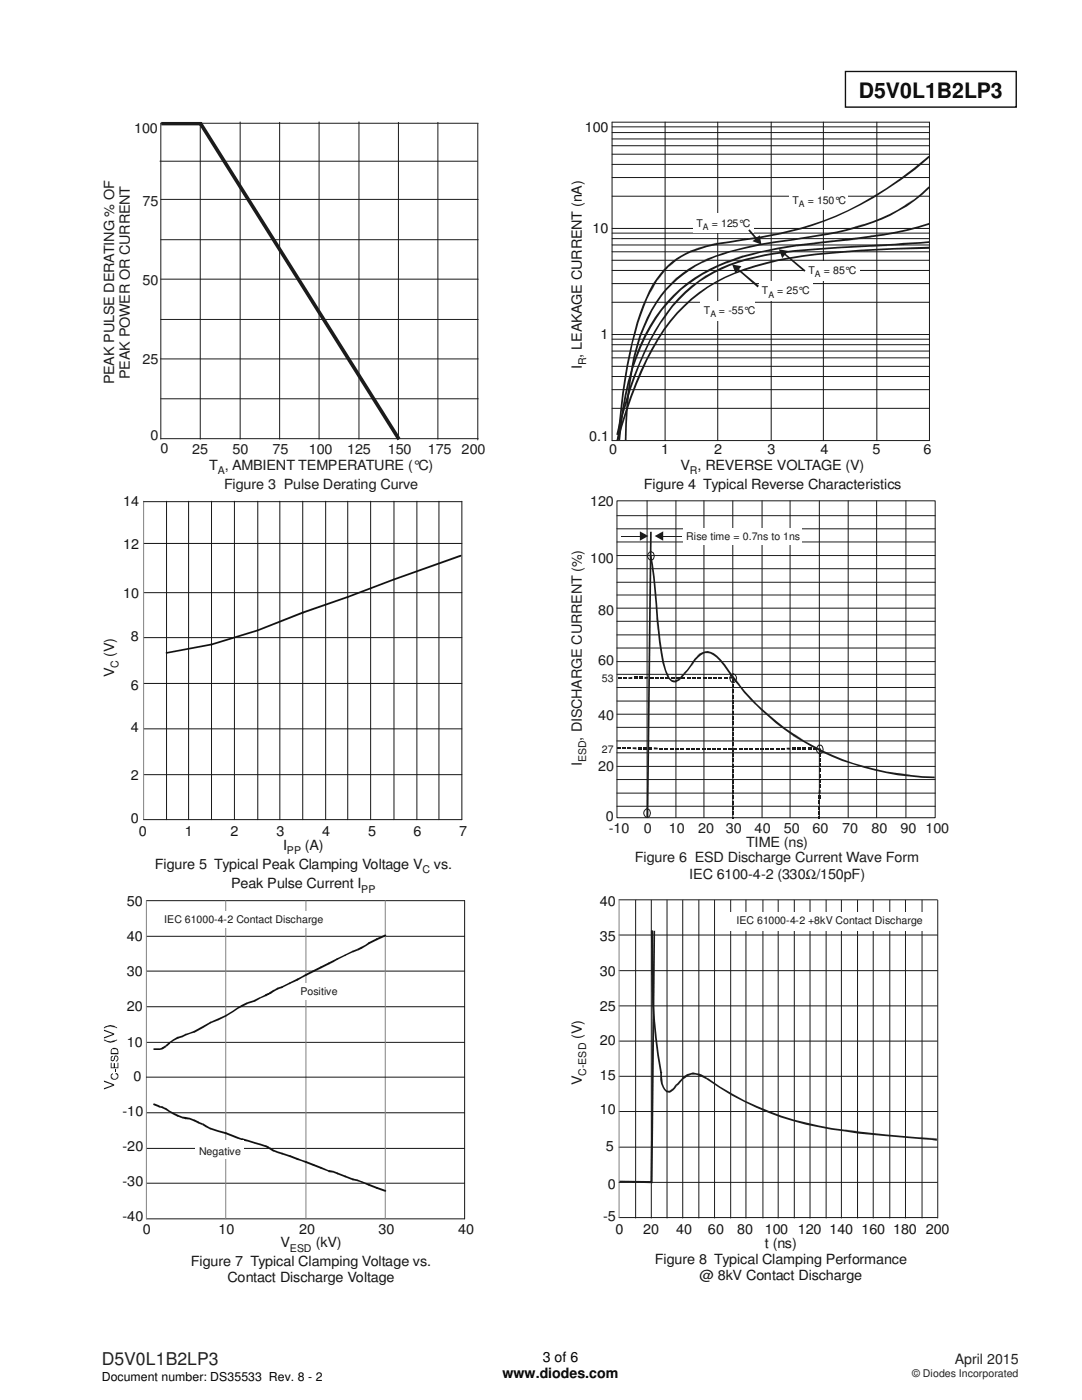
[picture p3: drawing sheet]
<svg xmlns="http://www.w3.org/2000/svg" width="216mm" height="279mm" viewBox="0 0 216 279" stroke-linecap="round" stroke-linejoin="round" font-family="sans-serif">
<defs><g id="words">
<text font-size="4.2" x="171.4" y="19.6">D5V0L1B2LP3</text>
<text font-size="3.5" fill="#231f20" x="20.3" y="272.5">D5V0L1B2LP3</text>
<g font-size="2.8" fill="#1f1a17">
<text x="26.8" y="26.5">100</text>
<text x="28.4" y="41.1">75</text>
<text x="28.4" y="56.9">50</text>
<text x="22.8" y="76.7" transform="rotate(-90 22.8 76.7)">PEAK PULSE DERATING % OF</text>
<text x="25.9" y="75.7" transform="rotate(-90 25.9 75.7)">PEAK POWER OR CURRENT</text>
<text x="28.4" y="72.7">25</text>
<text x="30.1" y="87.8">0</text>
<text x="32" y="90.4">0</text>
<text x="38.4" y="90.6">25</text>
<text x="41.7" y="93.7">T , AMBIENT TEMPERATURE (°C)</text>
<text x="46.4" y="90.6">50</text>
<text x="54.4" y="90.7">75</text>
<text x="61.6" y="90.7">100</text>
<text x="69.3" y="90.7">125</text>
<text x="77.4" y="90.6">150</text>
<text x="85.3" y="90.6">175</text>
<text x="92.1" y="90.6">200</text>
<text x="44.7" y="97.5">Figure 3 Pulse Derating Curve</text>
<text x="117.7" y="101">120</text>
<text x="117.7" y="112.4">100</text>
<text x="119.3" y="122.6">80</text>
<text x="119.3" y="132.7">60</text>
<text x="119.3" y="143.6">40</text>
<text x="116.1" y="147.8" transform="rotate(-90 116.1 147.8)">, DISCHARGE CURRENT (%)</text>
<text x="116.1" y="153" transform="rotate(-90 116.1 153)">I</text>
<text x="119.3" y="153.9">20</text>
<text x="120.9" y="163.9">0</text>
<text x="121.5" y="166.2">-10</text>
<text x="128.5" y="166.2">0</text>
<text x="133.5" y="166.2">10</text>
<text x="139.3" y="166.2">20</text>
<text x="144.8" y="166.2">30</text>
<text x="150.6" y="166.2">40</text>
<text x="156.4" y="166.2">50</text>
<text x="162.1" y="166.2">60</text>
<text x="168.1" y="166.2">70</text>
<text x="173.9" y="166.2">80</text>
<text x="179.7" y="166.2">90</text>
<text x="184.7" y="166.2">100</text>
<text x="126.7" y="172.1">Figure 6 ESD Discharge Current Wave Form</text>
<text x="148.9" y="169">TIME (ns)</text>
<text x="137.5" y="175.5">IEC 6100-4-2 (330Ω/150pF)</text>
</g>
<g font-size="2.8" fill="#131516">
<text x="116.7" y="26.3">100</text>
<text x="118.2" y="46.6">10</text>
<text x="119.8" y="67.6">1</text>
<text x="116.1" y="73.7" transform="rotate(-90 116.1 73.7)">I , LEAKAGE CURRENT (nA)</text>
<text x="117.6" y="88.1">0.1</text>
<text x="121.5" y="90.6">0</text>
<text x="132" y="90.6">1</text>
<text x="135.8" y="93.8">V , REVERSE VOLTAGE (V)</text>
<text x="142.5" y="90.6">2</text>
<text x="153.1" y="90.6">3</text>
<text x="163.7" y="90.6">4</text>
<text x="174.1" y="90.6">5</text>
<text x="184.3" y="90.6">6</text>
<text x="24.6" y="101">14</text>
<text x="128.5" y="97.6">Figure 4 Typical Reverse Characteristics</text>
<text x="24.6" y="109.6">12</text>
<text x="24.6" y="119.4">10</text>
<text x="22.8" y="131.1" transform="rotate(-90 22.8 131.1)">(V)</text>
<text x="26.1" y="128">8</text>
<text x="22.8" y="135.1" transform="rotate(-90 22.8 135.1)">V</text>
<text x="26.1" y="137.6">6</text>
<text x="26.1" y="146.1">4</text>
<text x="26.1" y="155.6">2</text>
<text x="26.1" y="164.2">0</text>
<text x="27.7" y="166.8">0</text>
<text x="36.9" y="166.8">1</text>
<text x="46" y="166.8">2</text>
<text x="55.2" y="166.8">3</text>
<text x="64.3" y="166.8">4</text>
<text x="73.4" y="166.8">5</text>
<text x="82.5" y="166.8">6</text>
<text x="91.7" y="166.8">7</text>
<text x="30.9" y="173.4">Figure 5 Typical Peak Clamping Voltage V</text>
<text x="56.5" y="169.6">I</text>
<text x="60.8" y="169.6">(A)</text>
<text x="86.6" y="173.4">vs.</text>
<text x="46.1" y="177.3">Peak Pulse Current I</text>
<text x="25.3" y="180.8">50</text>
<text x="119.7" y="180.8">40</text>
<text x="25.3" y="187.9">40</text>
<text x="119.7" y="187.8">35</text>
<text x="25.3" y="194.8">30</text>
<text x="119.7" y="194.7">30</text>
<text x="25.3" y="201.8">20</text>
<text x="119.7" y="201.7">25</text>
<text x="25.3" y="208.9">10</text>
<text x="116.1" y="207.3" transform="rotate(-90 116.1 207.3)">(V)</text>
<text x="119.7" y="208.5">20</text>
<text x="26.7" y="215.7">0</text>
<text x="119.7" y="215.5">15</text>
<text x="116.1" y="216.6" transform="rotate(-90 116.1 216.6)">V</text>
<text x="24.5" y="222.8">-10</text>
<text x="119.7" y="222.4">10</text>
<text x="24.5" y="229.8">-20</text>
<text x="120.9" y="229.8">5</text>
<text x="24.5" y="236.6">-30</text>
<text x="121.3" y="237.2">0</text>
<text x="24.5" y="243.7">-40</text>
<text x="120.4" y="243.6">-5</text>
<text x="28.5" y="246.2">0</text>
<text x="43.6" y="246.2">10</text>
<text x="56" y="248.9">V</text>
<text x="59.7" y="246.2">20</text>
<text x="63" y="248.9">(kV)</text>
<text x="75.5" y="246.2">30</text>
<text x="91.4" y="246.2">40</text>
<text x="122.8" y="246.2">0</text>
<text x="128.3" y="246.2">20</text>
<text x="134.9" y="246.2">40</text>
<text x="141.3" y="246.2">60</text>
<text x="147.1" y="246.2">80</text>
<text x="152.6" y="249.1">t (ns)</text>
<text x="152.6" y="246.2">100 120 140 160 180 200</text>
<text x="38.1" y="252.7">Figure 7 Typical Clamping Voltage vs.</text>
<text x="45.4" y="255.9">Contact Discharge Voltage</text>
<text x="130.7" y="252.2">Figure 8 Typical Clamping Performance</text>
<text x="139.6" y="255.4">@ 8kV Contact Discharge</text>
</g>
<g font-size="2.8">
<text x="100.3" y="275">www.diodes.com</text>
<text x="108.3" y="271.8">3 of 6</text>
</g>
<text font-size="2.8" fill="#231f20" x="190.5" y="272.2">April 2015</text>
<text font-size="2.5" x="20.3" y="275.6">Document number: DS35533 Rev. 8 - 2</text>
<g font-size="2.1" fill="#131516">
<text x="158.1" y="40.6">T</text>
<text x="161.2" y="40.6">= 150°C</text>
<text x="139" y="45.2">T</text>
<text x="142" y="45.2">= 125°C</text>
<text x="152" y="58.7">T</text>
<text x="155.1" y="58.7">= 25°C</text>
<text x="161.3" y="54.7">T</text>
<text x="164.4" y="54.7">= 85°C</text>
<text x="140.4" y="62.7">T</text>
<text x="143.5" y="62.7">= -55°C</text>
<text x="117" y="72.9" transform="rotate(-90 117 72.9)">R</text>
<text x="137.6" y="94.6">R</text>
<text x="23.6" y="133.2" transform="rotate(-90 23.6 133.2)">C</text>
<text x="57.2" y="170.4">PP</text>
<text x="72.1" y="178.1">PP</text>
<text x="84.3" y="174.2">C</text>
<text x="32.8" y="184.2">IEC 61000-4-2 Contact Discharge</text>
<text x="146.9" y="184.5">IEC 61000-4-2 +8kV Contact Discharge</text>
<text x="59.9" y="198.6">Positive</text>
<text x="117" y="214.7" transform="rotate(-90 117 214.7)">C-ESD</text>
<text x="39.7" y="230.5">Negative</text>
<text x="57.8" y="249.8">ESD</text>
</g>
<g font-size="2.1" fill="#1f1a17">
<text x="43.4" y="94.6">A</text>
<text x="136.9" y="107.7">Rise time = 0.7ns to 1ns</text>
<text x="120.1" y="136">53</text>
<text x="117" y="152.1" transform="rotate(-90 117 152.1)">ESD</text>
<text x="120.1" y="150.2">27</text>
</g>
<text font-size="2.1" fill="#231f20" x="182" y="274.8">© Diodes Incorporated</text>
<g font-size="1.8" fill="#131516">
<text x="159.4" y="41.3">A</text>
<text x="140.3" y="45.9">A</text>
<text x="153.4" y="59.4">A</text>
<text x="162.6" y="55.4">A</text>
<text x="141.8" y="63.3">A</text>
</g>
</g></defs>
<path d="M168.7 14.3h34.1v7.1h-34.1z" fill="none" stroke="#000" stroke-width=".26"/>
<g fill="none" stroke="#1f1a17" stroke-width=".2">
<path d="M31.9 32.2h63.3M32.1 39.8h63.3M40 24.4v63.2M47.9 24.3v63.3M55.8 24.4v63.2M63.7 24.3v63.3M71.6 24.3v63.3M79.5 24.4v63.2M95.4 24.6h-63.3v63M32.1 55.7h63.3M32.1 47.8h63.3M32 71.6h63.4"/>
<path d="M32.1 79.6h63.3M32.1 63.8h63.3M32.1 87.5h63.3"/>
</g>
<path d="M32.2 24.3h7.8v.7h-7.8zM40 24.3l.3 .1-.3 .3zM39.7 24.8l.6-.4 39.6 63.1-.6 .4z" fill="#1f1a17"/>
<path d="M87.4 24.4v63.2M95.3 24.7v63.1" fill="none" stroke="#1f1a17" stroke-width=".2"/>
<g fill="none" stroke="#131516" stroke-width=".2">
<path d="M122.1 39.2h63.4M122.1 35.4h63.4M122.1 32.8h63.4M122.1 30.8h63.4M122.1 29.1h63.4M122.1 27.7h63.4M122.1 26.5h63.4M122.1 25.3h63.4M122.1 24.4h63.4v63.5h-63.4zM132.7 24.4v63.5M143.2 24.4v63.5M153.9 24.4v63.5"/>
<path d="M164.3 24.4v63.5M175 24.4v63.5M122.1 56.6h63.4M122.1 54h63.4M122.1 51.9h63.4M122.1 50.2h63.4M122.1 48.9h63.4M122.1 47.6h63.4M122.1 46.5h63.4M122.1 45.6h63.4M122.1 77.8h63.4M122.1 75.1h63.4"/>
<path d="M122.1 73.1h63.4M122.1 71.4h63.4M122.1 70.1h63.4M122.1 68.8h63.4M122.1 67.7h63.4M122.1 60.3h63.4M122.1 66.8h63.4M122.1 81.5h63.4"/>
</g>
<g fill="#1f1a17">
<path d="M142.8 56.2a50 50 0 0 1 17.3-5.3l5.5-.6a247.8 247.8 0 0 1 19.9-1.1v.5a176.3 176.3 0 0 0-30.3 2.4l-2.2 .6a43.7 43.7 0 0 0-10 3.7zM135 62.4a30 30 0 0 1 7.8-6.2l.2 .2a32.7 32.7 0 0 0-12.7 13.3 84 84 0 0 0-7 18.3l-.3-.1a76 76 0 0 1 9.4-22.2z"/>
<path d="M172.2 49l13.3-.9v.4l-5.2 .4-8 .4zM135.3 59.5a28.7 28.7 0 0 1 15.4-8.3 60.7 60.7 0 0 1 12.1-1.6l9.4-.6 .1 .3a184.8 184.8 0 0 0-19.6 1.8 31.3 31.3 0 0 0-14.5 6.3 37.2 37.2 0 0 0-10.5 15.3 94.9 94.9 0 0 0-4.4 14.1l-.3-.1a75.9 75.9 0 0 1 7.6-20.7 42.2 42.2 0 0 1 4.7-6.5z"/>
<path d="M185.4 44.5l.1 .3zM185.5 44.7v.1zM166.3 48l7.4-1a61.7 61.7 0 0 0 11.7-2.5l.1 .3a91.3 91.3 0 0 1-19.2 3.5zM134.3 58.9a32.8 32.8 0 0 1 15.6-8.3 92.9 92.9 0 0 1 16.4-2.6v.3a97 97 0 0 0-17.9 3.1 30.1 30.1 0 0 0-20.4 17.8 56.1 56.1 0 0 0-4.3 18.6h-.3a54.8 54.8 0 0 1 6.2-22.7 30.7 30.7 0 0 1 4.7-6.2z"/>
<path d="M157.9 47.7l3.7-.6a53.3 53.3 0 0 0 17.5-5.2 24.1 24.1 0 0 0 6.2-4.7l.2 .3a33.5 33.5 0 0 1-16.6 8.6l-3.6 .8-7.4 1.1zM132.8 57.6a25.2 25.2 0 0 1 12.8-7.5 70.5 70.5 0 0 1 12.3-2.4v.3a76.1 76.1 0 0 0-15 3.3 23.8 23.8 0 0 0-14.2 14 49.4 49.4 0 0 0-3.4 16.4l-.3 6.1h-.3a70.9 70.9 0 0 1 2.9-20.8 29.7 29.7 0 0 1 5.2-9.4z"/>
<path d="M148 47.7a63.4 63.4 0 0 0 28.8-10.2l5.6-4 2.9-2.4 .2 .3a65.7 65.7 0 0 1-33.7 16.1l-3.7 .5zM132.5 53.7a17.5 17.5 0 0 1 9.5-5l6-1 .1 .3-2.4 .5a24.1 24.1 0 0 0-10.5 3.4 19.5 19.5 0 0 0-6.6 9.3 69.9 69.9 0 0 0-4.1 17.2l-1 9.4-.4-.1a120.1 120.1 0 0 1 3.9-23.4 26.3 26.3 0 0 1 5.5-10.6z"/>
</g>
<g fill="#fff">
<path d="M151.4 56.1l.1 3.9z" fill-rule="evenodd"/>
<path d="M151.4 56.1h.2v3.9h-.2z" fill-rule="evenodd"/>
<path d="M151.5 56.1h.2v3.9h-.2z" fill-rule="evenodd"/>
<path d="M151.6 56.1h.2v3.9h-.2z" fill-rule="evenodd"/>
<path d="M151.7 56.1h.1v3.9h-.1z" fill-rule="evenodd"/>
<path d="M151.8 56.1h.1v3.9h-.1z" fill-rule="evenodd"/>
<path d="M151.8 56.1h.2v3.9h-.2z" fill-rule="evenodd"/>
<path d="M151.9 56.1h.2v3.9h-.2z" fill-rule="evenodd"/>
<path d="M152 56.1h.2v3.9h-.2z" fill-rule="evenodd"/>
<path d="M152.1 56.1h.2v3.9h-.2z" fill-rule="evenodd"/>
<path d="M152.2 56.1h.2v3.9h-.2z" fill-rule="evenodd"/>
<path d="M152.3 56.1h.1v3.9h-.1z" fill-rule="evenodd"/>
<path d="M152.4 56.1h.1v3.9h-.1z" fill-rule="evenodd"/>
<path d="M152.4 56.1h.2v3.9h-.2z" fill-rule="evenodd"/>
<path d="M152.5 56.1h.2v3.9h-.2z" fill-rule="evenodd"/>
<path d="M152.6 56.1h.2v3.9h-.2z" fill-rule="evenodd"/>
<path d="M152.7 56.1h.2v3.9h-.2z" fill-rule="evenodd"/>
<path d="M152.8 56.1h.2v3.9h-.2z" fill-rule="evenodd"/>
<path d="M152.9 56.1h.1v3.9h-.1z" fill-rule="evenodd"/>
<path d="M153 56.1h.1v3.9h-.1z" fill-rule="evenodd"/>
<path d="M153 56.1h.2v3.9h-.2z" fill-rule="evenodd"/>
<path d="M153.1 56.1h.2v3.9h-.2z" fill-rule="evenodd"/>
<path d="M153.2 56.1h.2v3.9h-.2z" fill-rule="evenodd"/>
<path d="M153.3 56.1h.2v3.9h-.2z" fill-rule="evenodd"/>
<path d="M153.4 56.1h.1v3.9h-.1z" fill-rule="evenodd"/>
<path d="M153.5 56.1h.1v3.9h-.1z" fill-rule="evenodd"/>
<path d="M153.5 56.1h.2v3.9h-.2z" fill-rule="evenodd"/>
<path d="M153.6 56.1h.2v3.9h-.2z" fill-rule="evenodd"/>
<path d="M153.7 56.1h.2v3.9h-.2z" fill-rule="evenodd"/>
<path d="M153.8 56.1h.2v3.9h-.2z" fill-rule="evenodd"/>
<path d="M153.9 56.1h.2v3.9h-.2z" fill-rule="evenodd"/>
<path d="M154 56.1h.1v3.9h-.1z" fill-rule="evenodd"/>
<path d="M154.1 56.1h.1v3.9h-.1z" fill-rule="evenodd"/>
<path d="M154.1 56.1h.2v3.9h-.2z" fill-rule="evenodd"/>
<path d="M154.2 56.1h.2v3.9h-.2z" fill-rule="evenodd"/>
<path d="M154.3 56.1h.2v3.9h-.2z" fill-rule="evenodd"/>
<path d="M154.4 56.1h.2v3.9h-.2z" fill-rule="evenodd"/>
<path d="M154.5 56.1h.1v3.9h-.1z" fill-rule="evenodd"/>
<path d="M154.6 56.1h.1v3.9h-.1z" fill-rule="evenodd"/>
<path d="M154.6 56.1h.2v3.9h-.2z" fill-rule="evenodd"/>
<path d="M154.7 56.1h.2v3.9h-.2z" fill-rule="evenodd"/>
<path d="M154.8 56.1h.2v3.9h-.2z" fill-rule="evenodd"/>
<path d="M154.9 56.1h.2v3.9h-.2z" fill-rule="evenodd"/>
<path d="M155 56.1h.2v3.9h-.2z" fill-rule="evenodd"/>
<path d="M155.1 56.1h.1v3.9h-.1z" fill-rule="evenodd"/>
<path d="M155.2 56.1h.1v3.9h-.1z" fill-rule="evenodd"/>
<path d="M155.2 56.1h.2v3.9h-.2z" fill-rule="evenodd"/>
<path d="M155.3 56.1h.2v3.9h-.2z" fill-rule="evenodd"/>
<path d="M155.4 56.1h.2v3.9h-.2z" fill-rule="evenodd"/>
<path d="M155.5 56.1h.2v3.9h-.2z" fill-rule="evenodd"/>
<path d="M155.6 56.1h.1v3.9h-.1z" fill-rule="evenodd"/>
<path d="M155.7 56.1h.1v3.9h-.1z" fill-rule="evenodd"/>
<path d="M155.7 56.1h.2v3.9h-.2z" fill-rule="evenodd"/>
<path d="M155.8 56.1h.2v3.9h-.2z" fill-rule="evenodd"/>
<path d="M155.9 56.1h.2v3.9h-.2z" fill-rule="evenodd"/>
<path d="M156 56.1h.2v3.9h-.2z" fill-rule="evenodd"/>
<path d="M156.1 56.1h.2v3.9h-.2z" fill-rule="evenodd"/>
<path d="M156.2 56.1h.1v3.9h-.1z" fill-rule="evenodd"/>
<path d="M156.3 56.1h.1v3.9h-.1z" fill-rule="evenodd"/>
<path d="M156.3 56.1h.2v3.9h-.2z" fill-rule="evenodd"/>
<path d="M156.4 56.1h.2v3.9h-.2z" fill-rule="evenodd"/>
<path d="M156.5 56.1h.2v3.9h-.2z" fill-rule="evenodd"/>
<path d="M156.6 56.1h.2v3.9h-.2z" fill-rule="evenodd"/>
<path d="M156.7 56.1h.1v3.9h-.1z" fill-rule="evenodd"/>
<path d="M156.8 56.1h.1v3.9h-.1z" fill-rule="evenodd"/>
<path d="M156.8 56.1h.2v3.9h-.2z" fill-rule="evenodd"/>
<path d="M156.9 56.1h.2v3.9h-.2z" fill-rule="evenodd"/>
<path d="M157 56.1h.2v3.9h-.2z" fill-rule="evenodd"/>
<path d="M157.1 56.1h.2v3.9h-.2z" fill-rule="evenodd"/>
<path d="M157.2 56.1h.2v3.9h-.2z" fill-rule="evenodd"/>
<path d="M157.3 56.1h.1v3.9h-.1z" fill-rule="evenodd"/>
<path d="M157.4 56.1h.1v3.9h-.1z" fill-rule="evenodd"/>
<path d="M157.4 56.1h.2v3.9h-.2z" fill-rule="evenodd"/>
<path d="M157.5 56.1h.2v3.9h-.2z" fill-rule="evenodd"/>
<path d="M157.6 56.1h.2v3.9h-.2z" fill-rule="evenodd"/>
<path d="M157.7 56.1h.2v3.9h-.2z" fill-rule="evenodd"/>
<path d="M157.8 56.1h.1v3.9h-.1z" fill-rule="evenodd"/>
<path d="M157.9 56.1h.1v3.9h-.1z" fill-rule="evenodd"/>
<path d="M157.9 56.1h.2v3.9h-.2z" fill-rule="evenodd"/>
<path d="M158 56.1h.2v3.9h-.2z" fill-rule="evenodd"/>
<path d="M158.1 56.1h.2v3.9h-.2z" fill-rule="evenodd"/>
<path d="M158.2 56.1h.2v3.9h-.2z" fill-rule="evenodd"/>
<path d="M158.3 56.1h.2v3.9h-.2z" fill-rule="evenodd"/>
<path d="M158.4 56.1h.1v3.9h-.1z" fill-rule="evenodd"/>
<path d="M158.5 56.1h.1v3.9h-.1z" fill-rule="evenodd"/>
<path d="M158.5 56.1h.2v3.9h-.2z" fill-rule="evenodd"/>
<path d="M158.6 56.1h.2v3.9h-.2z" fill-rule="evenodd"/>
<path d="M158.7 56.1h.2v3.9h-.2z" fill-rule="evenodd"/>
<path d="M158.8 56.1h.2v3.9h-.2z" fill-rule="evenodd"/>
<path d="M158.9 56.1h.1v3.9h-.1z" fill-rule="evenodd"/>
<path d="M159 56.1h.1v3.9h-.1z" fill-rule="evenodd"/>
<path d="M159 56.1h.2v3.9h-.2z" fill-rule="evenodd"/>
<path d="M159.1 56.1h.2v3.9h-.2z" fill-rule="evenodd"/>
<path d="M159.2 56.1h.2v3.9h-.2z" fill-rule="evenodd"/>
<path d="M159.3 56.1h.2v3.9h-.2z" fill-rule="evenodd"/>
<path d="M159.4 56.1h.2v3.9h-.2z" fill-rule="evenodd"/>
<path d="M159.5 56.1h.1v3.9h-.1z" fill-rule="evenodd"/>
<path d="M159.6 56.1h.1v3.9h-.1z" fill-rule="evenodd"/>
<path d="M159.6 56.1h.2v3.9h-.2z" fill-rule="evenodd"/>
<path d="M159.7 56.1h.2v3.9h-.2z" fill-rule="evenodd"/>
<path d="M159.8 56.1h.2v3.9h-.2z" fill-rule="evenodd"/>
<path d="M159.9 56.1h.2v3.9h-.2z" fill-rule="evenodd"/>
<path d="M160 56.1h.1v3.9h-.1z" fill-rule="evenodd"/>
<path d="M160.1 56.1h.1v3.9h-.1z" fill-rule="evenodd"/>
<path d="M160.1 56.1h.2v3.9h-.2z" fill-rule="evenodd"/>
<path d="M160.2 56.1h.2v3.9h-.2z" fill-rule="evenodd"/>
<path d="M160.3 56.1h.2v3.9h-.2z" fill-rule="evenodd"/>
<path d="M160.4 56.1h.2v3.9h-.2z" fill-rule="evenodd"/>
<path d="M160.5 56.1h.2v3.9h-.2z" fill-rule="evenodd"/>
<path d="M160.6 56.1h.1v3.9h-.1z" fill-rule="evenodd"/>
<path d="M160.7 56.1h.1v3.9h-.1z" fill-rule="evenodd"/>
<path d="M160.7 56.1h.2v3.9h-.2z" fill-rule="evenodd"/>
<path d="M160.8 56.1h.2v3.9h-.2z" fill-rule="evenodd"/>
<path d="M160.9 56.1h.2v3.9h-.2z" fill-rule="evenodd"/>
<path d="M161 56.1h.2v3.9h-.2z" fill-rule="evenodd"/>
<path d="M161.1 56.1h.1v3.9h-.1z" fill-rule="evenodd"/>
<path d="M161.2 56.1h.1v3.9h-.1z" fill-rule="evenodd"/>
<path d="M161.2 56.1h.2v3.9h-.2z" fill-rule="evenodd"/>
<path d="M161.3 56.1h.2v3.9h-.2z" fill-rule="evenodd"/>
<path d="M161.4 56.1h.2v3.9h-.2z" fill-rule="evenodd"/>
<path d="M161.5 56.1h.2v3.9h-.2z" fill-rule="evenodd"/>
<path d="M161.6 56.1h.2v3.9h-.2z" fill-rule="evenodd"/>
<path d="M161.7 56.1h.1v3.9h-.1z" fill-rule="evenodd"/>
<path d="M161.8 56.1h.1v3.9h-.1z" fill-rule="evenodd"/>
<path d="M161.8 56.1h.2v3.9h-.2z" fill-rule="evenodd"/>
<path d="M161.9 56.1h.2v3.9h-.2z" fill-rule="evenodd"/>
<path d="M162 56.1h.2v3.9h-.2z" fill-rule="evenodd"/>
<path d="M162.1 56.1l.1 3.9z" fill-rule="evenodd"/>
<path d="M162.2 56.1v3.9z" fill-rule="evenodd"/>
<path d="M160.7 52.1v3.9z" fill-rule="evenodd"/>
<path d="M160.7 52.1h.1v3.9h-.1z" fill-rule="evenodd"/>
<path d="M160.7 52.1h.2v3.9h-.2z" fill-rule="evenodd"/>
<path d="M160.8 52.1h.2v3.9h-.2z" fill-rule="evenodd"/>
<path d="M160.9 52.1h.2v3.9h-.2z" fill-rule="evenodd"/>
<path d="M161 52.1h.2v3.9h-.2z" fill-rule="evenodd"/>
<path d="M161.1 52.1h.1v3.9h-.1z" fill-rule="evenodd"/>
<path d="M161.2 52.1h.1v3.9h-.1z" fill-rule="evenodd"/>
<path d="M161.2 52.1h.2v3.9h-.2z" fill-rule="evenodd"/>
<path d="M161.3 52.1h.2v3.9h-.2z" fill-rule="evenodd"/>
<path d="M161.4 52.1h.2v3.9h-.2z" fill-rule="evenodd"/>
<path d="M161.5 52.1h.2v3.9h-.2z" fill-rule="evenodd"/>
<path d="M161.6 52.1h.2v3.9h-.2z" fill-rule="evenodd"/>
<path d="M161.7 52.1h.1v3.9h-.1z" fill-rule="evenodd"/>
<path d="M161.8 52.1h.1v3.9h-.1z" fill-rule="evenodd"/>
<path d="M161.8 52.1h.2v3.9h-.2z" fill-rule="evenodd"/>
<path d="M161.9 52.1h.2v3.9h-.2z" fill-rule="evenodd"/>
<path d="M162 52.1h.2v3.9h-.2z" fill-rule="evenodd"/>
<path d="M162.1 52.1h.2v3.9h-.2z" fill-rule="evenodd"/>
<path d="M162.2 52.1h.1v3.9h-.1z" fill-rule="evenodd"/>
<path d="M162.3 52.1h.1v3.9h-.1z" fill-rule="evenodd"/>
<path d="M162.3 52.1h.2v3.9h-.2z" fill-rule="evenodd"/>
<path d="M162.4 52.1h.2v3.9h-.2z" fill-rule="evenodd"/>
<path d="M162.5 52.1h.2v3.9h-.2z" fill-rule="evenodd"/>
<path d="M162.6 52.1h.2v3.9h-.2z" fill-rule="evenodd"/>
<path d="M162.7 52.1h.2v3.9h-.2z" fill-rule="evenodd"/>
<path d="M162.8 52.1h.1v3.9h-.1z" fill-rule="evenodd"/>
<path d="M162.9 52.1h.1v3.9h-.1z" fill-rule="evenodd"/>
<path d="M162.9 52.1h.2v3.9h-.2z" fill-rule="evenodd"/>
<path d="M163 52.1h.2v3.9h-.2z" fill-rule="evenodd"/>
<path d="M163.1 52.1h.2v3.9h-.2z" fill-rule="evenodd"/>
<path d="M163.2 52.1h.2v3.9h-.2z" fill-rule="evenodd"/>
<path d="M163.3 52.1h.1v3.9h-.1z" fill-rule="evenodd"/>
<path d="M163.4 52.1h.1v3.9h-.1z" fill-rule="evenodd"/>
<path d="M163.4 52.1h.2v3.9h-.2z" fill-rule="evenodd"/>
<path d="M163.5 52.1h.2v3.9h-.2z" fill-rule="evenodd"/>
<path d="M163.6 52.1h.2v3.9h-.2z" fill-rule="evenodd"/>
<path d="M163.7 52.1h.2v3.9h-.2z" fill-rule="evenodd"/>
<path d="M163.8 52.1h.2v3.9h-.2z" fill-rule="evenodd"/>
<path d="M163.9 52.1h.1v3.9h-.1z" fill-rule="evenodd"/>
<path d="M164 52.1h.1v3.9h-.1z" fill-rule="evenodd"/>
<path d="M164 52.1h.2v3.9h-.2z" fill-rule="evenodd"/>
<path d="M164.1 52.1h.2v3.9h-.2z" fill-rule="evenodd"/>
<path d="M164.2 52.1h.2v3.9h-.2z" fill-rule="evenodd"/>
<path d="M164.3 52.1h.2v3.9h-.2z" fill-rule="evenodd"/>
<path d="M164.4 52.1h.1v3.9h-.1z" fill-rule="evenodd"/>
<path d="M164.5 52.1h.1v3.9h-.1z" fill-rule="evenodd"/>
<path d="M164.5 52.1h.2v3.9h-.2z" fill-rule="evenodd"/>
<path d="M164.6 52.1h.2v3.9h-.2z" fill-rule="evenodd"/>
<path d="M164.7 52.1h.2v3.9h-.2z" fill-rule="evenodd"/>
<path d="M164.8 52.1h.2v3.9h-.2z" fill-rule="evenodd"/>
<path d="M164.9 52.1h.2v3.9h-.2z" fill-rule="evenodd"/>
<path d="M165 52.1h.1v3.9h-.1z" fill-rule="evenodd"/>
<path d="M165.1 52.1h.1v3.9h-.1z" fill-rule="evenodd"/>
<path d="M165.1 52.1h.2v3.9h-.2z" fill-rule="evenodd"/>
<path d="M165.2 52.1h.2v3.9h-.2z" fill-rule="evenodd"/>
<path d="M165.3 52.1h.2v3.9h-.2z" fill-rule="evenodd"/>
<path d="M165.4 52.1h.2v3.9h-.2z" fill-rule="evenodd"/>
<path d="M165.5 52.1h.2v3.9h-.2z" fill-rule="evenodd"/>
<path d="M165.6 52.1h.1v3.9h-.1z" fill-rule="evenodd"/>
<path d="M165.7 52.1h.1v3.9h-.1z" fill-rule="evenodd"/>
<path d="M165.7 52.1h.2v3.9h-.2z" fill-rule="evenodd"/>
<path d="M165.8 52.1h.2v3.9h-.2z" fill-rule="evenodd"/>
<path d="M165.9 52.1h.2v3.9h-.2z" fill-rule="evenodd"/>
<path d="M166 52.1h.2v3.9h-.2z" fill-rule="evenodd"/>
<path d="M166.1 52.1h.1v3.9h-.1z" fill-rule="evenodd"/>
<path d="M166.2 52.1h.1v3.9h-.1z" fill-rule="evenodd"/>
<path d="M166.2 52.1h.2v3.9h-.2z" fill-rule="evenodd"/>
<path d="M166.3 52.1h.2v3.9h-.2z" fill-rule="evenodd"/>
<path d="M166.4 52.1h.2v3.9h-.2z" fill-rule="evenodd"/>
<path d="M166.5 52.1h.2v3.9h-.2z" fill-rule="evenodd"/>
<path d="M166.6 52.1h.2v3.9h-.2z" fill-rule="evenodd"/>
<path d="M166.7 52.1h.1v3.9h-.1z" fill-rule="evenodd"/>
<path d="M166.8 52.1h.1v3.9h-.1z" fill-rule="evenodd"/>
<path d="M166.8 52.1h.2v3.9h-.2z" fill-rule="evenodd"/>
<path d="M166.9 52.1h.2v3.9h-.2z" fill-rule="evenodd"/>
<path d="M167 52.1h.2v3.9h-.2z" fill-rule="evenodd"/>
<path d="M167.1 52.1h.2v3.9h-.2z" fill-rule="evenodd"/>
<path d="M167.2 52.1h.1v3.9h-.1z" fill-rule="evenodd"/>
<path d="M167.3 52.1h.1v3.9h-.1z" fill-rule="evenodd"/>
<path d="M167.3 52.1h.2v3.9h-.2z" fill-rule="evenodd"/>
<path d="M167.4 52.1h.2v3.9h-.2z" fill-rule="evenodd"/>
<path d="M167.5 52.1h.2v3.9h-.2z" fill-rule="evenodd"/>
<path d="M167.6 52.1h.2v3.9h-.2z" fill-rule="evenodd"/>
<path d="M167.7 52.1h.2v3.9h-.2z" fill-rule="evenodd"/>
<path d="M167.8 52.1h.1v3.9h-.1z" fill-rule="evenodd"/>
<path d="M167.9 52.1h.1v3.9h-.1z" fill-rule="evenodd"/>
<path d="M167.9 52.1h.2v3.9h-.2z" fill-rule="evenodd"/>
<path d="M168 52.1h.2v3.9h-.2z" fill-rule="evenodd"/>
<path d="M168.1 52.1h.2v3.9h-.2z" fill-rule="evenodd"/>
<path d="M168.2 52.1h.2v3.9h-.2z" fill-rule="evenodd"/>
<path d="M168.3 52.1h.1v3.9h-.1z" fill-rule="evenodd"/>
<path d="M168.4 52.1h.1v3.9h-.1z" fill-rule="evenodd"/>
<path d="M168.4 52.1h.2v3.9h-.2z" fill-rule="evenodd"/>
<path d="M168.5 52.1h.2v3.9h-.2z" fill-rule="evenodd"/>
<path d="M168.6 52.1h.2v3.9h-.2z" fill-rule="evenodd"/>
<path d="M168.7 52.1h.2v3.9h-.2z" fill-rule="evenodd"/>
<path d="M168.8 52.1h.2v3.9h-.2z" fill-rule="evenodd"/>
<path d="M168.9 52.1h.1v3.9h-.1z" fill-rule="evenodd"/>
<path d="M169 52.1h.1v3.9h-.1z" fill-rule="evenodd"/>
<path d="M169 52.1h.2v3.9h-.2z" fill-rule="evenodd"/>
<path d="M169.1 52.1h.2v3.9h-.2z" fill-rule="evenodd"/>
<path d="M169.2 52.1h.2v3.9h-.2z" fill-rule="evenodd"/>
<path d="M169.3 52.1h.2v3.9h-.2z" fill-rule="evenodd"/>
<path d="M169.4 52.1h.1v3.9h-.1z" fill-rule="evenodd"/>
<path d="M169.5 52.1h.1v3.9h-.1z" fill-rule="evenodd"/>
<path d="M169.5 52.1h.2v3.9h-.2z" fill-rule="evenodd"/>
<path d="M169.6 52.1h.2v3.9h-.2z" fill-rule="evenodd"/>
<path d="M169.7 52.1h.2v3.9h-.2z" fill-rule="evenodd"/>
<path d="M169.8 52.1h.2v3.9h-.2z" fill-rule="evenodd"/>
<path d="M169.9 52.1h.2v3.9h-.2z" fill-rule="evenodd"/>
<path d="M170 52.1h.1v3.9h-.1z" fill-rule="evenodd"/>
<path d="M170.1 52.1h.1v3.9h-.1z" fill-rule="evenodd"/>
<path d="M170.1 52.1h.2v3.9h-.2z" fill-rule="evenodd"/>
<path d="M170.2 52.1h.2v3.9h-.2z" fill-rule="evenodd"/>
<path d="M170.3 52.1h.2v3.9h-.2z" fill-rule="evenodd"/>
<path d="M170.4 52.1h.2v3.9h-.2z" fill-rule="evenodd"/>
<path d="M170.5 52.1h.1v3.9h-.1z" fill-rule="evenodd"/>
<path d="M170.6 52.1h.1v3.9h-.1z" fill-rule="evenodd"/>
<path d="M170.6 52.1h.2v3.9h-.2z" fill-rule="evenodd"/>
<path d="M170.7 52.1h.2v3.9h-.2z" fill-rule="evenodd"/>
<path d="M170.8 52.1h.2v3.9h-.2z" fill-rule="evenodd"/>
<path d="M170.9 52.1h.2v3.9h-.2z" fill-rule="evenodd"/>
<path d="M171 52.1h.2v3.9h-.2z" fill-rule="evenodd"/>
<path d="M171.1 52.1h.1v3.9h-.1z" fill-rule="evenodd"/>
<path d="M171.2 52.1h.1v3.9h-.1z" fill-rule="evenodd"/>
<path d="M171.2 52.1h.2v3.9h-.2z" fill-rule="evenodd"/>
<path d="M171.3 52.1l.1 3.9z" fill-rule="evenodd"/>
<path d="M171.4 52.1v3.9z" fill-rule="evenodd"/>
<path d="M138.4 42.6l.1 3.9z" fill-rule="evenodd"/>
<path d="M138.4 42.6h.2v3.9h-.2z" fill-rule="evenodd"/>
<path d="M138.5 42.6h.1v3.9h-.1z" fill-rule="evenodd"/>
<path d="M138.6 42.6h.1v3.9h-.1z" fill-rule="evenodd"/>
<path d="M138.6 42.6h.2v3.9h-.2z" fill-rule="evenodd"/>
<path d="M138.7 42.6h.2v3.9h-.2z" fill-rule="evenodd"/>
<path d="M138.8 42.6h.2v3.9h-.2z" fill-rule="evenodd"/>
<path d="M138.9 42.6h.2v3.9h-.2z" fill-rule="evenodd"/>
<path d="M139 42.6h.1v3.9h-.1z" fill-rule="evenodd"/>
<path d="M139.1 42.6h.1v3.9h-.1z" fill-rule="evenodd"/>
<path d="M139.1 42.6h.2v3.9h-.2z" fill-rule="evenodd"/>
<path d="M139.2 42.6h.2v3.9h-.2z" fill-rule="evenodd"/>
<path d="M139.3 42.6h.2v3.9h-.2z" fill-rule="evenodd"/>
<path d="M139.4 42.6h.2v3.9h-.2z" fill-rule="evenodd"/>
<path d="M139.5 42.6h.2v3.9h-.2z" fill-rule="evenodd"/>
<path d="M139.6 42.6h.1v3.9h-.1z" fill-rule="evenodd"/>
<path d="M139.7 42.6h.1v3.9h-.1z" fill-rule="evenodd"/>
<path d="M139.7 42.6h.2v3.9h-.2z" fill-rule="evenodd"/>
<path d="M139.8 42.6h.2v3.9h-.2z" fill-rule="evenodd"/>
<path d="M139.9 42.6h.2v3.9h-.2z" fill-rule="evenodd"/>
<path d="M140 42.6h.2v3.9h-.2z" fill-rule="evenodd"/>
<path d="M140.1 42.6h.2v3.9h-.2z" fill-rule="evenodd"/>
<path d="M140.2 42.6h.1v3.9h-.1z" fill-rule="evenodd"/>
<path d="M140.3 42.6h.1v3.9h-.1z" fill-rule="evenodd"/>
<path d="M140.3 42.6h.2v3.9h-.2z" fill-rule="evenodd"/>
<path d="M140.4 42.6h.2v3.9h-.2z" fill-rule="evenodd"/>
<path d="M140.5 42.6h.2v3.9h-.2z" fill-rule="evenodd"/>
<path d="M140.6 42.6h.2v3.9h-.2z" fill-rule="evenodd"/>
<path d="M140.7 42.6h.1v3.9h-.1z" fill-rule="evenodd"/>
<path d="M140.8 42.6h.1v3.9h-.1z" fill-rule="evenodd"/>
<path d="M140.8 42.6h.2v3.9h-.2z" fill-rule="evenodd"/>
<path d="M140.9 42.6h.2v3.9h-.2z" fill-rule="evenodd"/>
<path d="M141 42.6h.2v3.9h-.2z" fill-rule="evenodd"/>
<path d="M141.1 42.6h.2v3.9h-.2z" fill-rule="evenodd"/>
<path d="M141.2 42.6h.2v3.9h-.2z" fill-rule="evenodd"/>
<path d="M141.3 42.6h.1v3.9h-.1z" fill-rule="evenodd"/>
<path d="M141.4 42.6h.1v3.9h-.1z" fill-rule="evenodd"/>
<path d="M141.4 42.6h.2v3.9h-.2z" fill-rule="evenodd"/>
<path d="M141.5 42.6h.2v3.9h-.2z" fill-rule="evenodd"/>
<path d="M141.6 42.6h.2v3.9h-.2z" fill-rule="evenodd"/>
<path d="M141.7 42.6h.2v3.9h-.2z" fill-rule="evenodd"/>
<path d="M141.8 42.6h.1v3.9h-.1z" fill-rule="evenodd"/>
<path d="M141.9 42.6h.1v3.9h-.1z" fill-rule="evenodd"/>
<path d="M141.9 42.6h.2v3.9h-.2z" fill-rule="evenodd"/>
<path d="M142 42.6h.2v3.9h-.2z" fill-rule="evenodd"/>
<path d="M142.1 42.6h.2v3.9h-.2z" fill-rule="evenodd"/>
<path d="M142.2 42.6h.2v3.9h-.2z" fill-rule="evenodd"/>
<path d="M142.3 42.6h.2v3.9h-.2z" fill-rule="evenodd"/>
<path d="M142.4 42.6h.1v3.9h-.1z" fill-rule="evenodd"/>
<path d="M142.5 42.6h.1v3.9h-.1z" fill-rule="evenodd"/>
<path d="M142.5 42.6h.2v3.9h-.2z" fill-rule="evenodd"/>
<path d="M142.6 42.6h.2v3.9h-.2z" fill-rule="evenodd"/>
<path d="M142.7 42.6h.2v3.9h-.2z" fill-rule="evenodd"/>
<path d="M142.8 42.6h.2v3.9h-.2z" fill-rule="evenodd"/>
<path d="M142.9 42.6h.1v3.9h-.1z" fill-rule="evenodd"/>
<path d="M143 42.6h.1v3.9h-.1z" fill-rule="evenodd"/>
<path d="M143 42.6h.2v3.9h-.2z" fill-rule="evenodd"/>
<path d="M143.1 42.6h.2v3.9h-.2z" fill-rule="evenodd"/>
<path d="M143.2 42.6h.2v3.9h-.2z" fill-rule="evenodd"/>
<path d="M143.3 42.6h.2v3.9h-.2z" fill-rule="evenodd"/>
<path d="M143.4 42.6h.2v3.9h-.2z" fill-rule="evenodd"/>
<path d="M143.5 42.6h.1v3.9h-.1z" fill-rule="evenodd"/>
<path d="M143.6 42.6h.1v3.9h-.1z" fill-rule="evenodd"/>
<path d="M143.6 42.6h.2v3.9h-.2z" fill-rule="evenodd"/>
<path d="M143.7 42.6h.2v3.9h-.2z" fill-rule="evenodd"/>
<path d="M143.8 42.6h.2v3.9h-.2z" fill-rule="evenodd"/>
<path d="M143.9 42.6h.2v3.9h-.2z" fill-rule="evenodd"/>
<path d="M144 42.6h.1v3.9h-.1z" fill-rule="evenodd"/>
<path d="M144.1 42.6h.1v3.9h-.1z" fill-rule="evenodd"/>
<path d="M144.1 42.6h.2v3.9h-.2z" fill-rule="evenodd"/>
<path d="M144.2 42.6h.2v3.9h-.2z" fill-rule="evenodd"/>
<path d="M144.3 42.6h.2v3.9h-.2z" fill-rule="evenodd"/>
<path d="M144.4 42.6h.2v3.9h-.2z" fill-rule="evenodd"/>
<path d="M144.5 42.6h.2v3.9h-.2z" fill-rule="evenodd"/>
<path d="M144.6 42.6h.1v3.9h-.1z" fill-rule="evenodd"/>
<path d="M144.7 42.6h.1v3.9h-.1z" fill-rule="evenodd"/>
<path d="M144.7 42.6h.2v3.9h-.2z" fill-rule="evenodd"/>
<path d="M144.8 42.6h.2v3.9h-.2z" fill-rule="evenodd"/>
<path d="M144.9 42.6h.2v3.9h-.2z" fill-rule="evenodd"/>
<path d="M145 42.6h.2v3.9h-.2z" fill-rule="evenodd"/>
<path d="M145.1 42.6h.1v3.9h-.1z" fill-rule="evenodd"/>
<path d="M145.2 42.6h.1v3.9h-.1z" fill-rule="evenodd"/>
<path d="M145.2 42.6h.2v3.9h-.2z" fill-rule="evenodd"/>
<path d="M145.3 42.6h.2v3.9h-.2z" fill-rule="evenodd"/>
<path d="M145.4 42.6h.2v3.9h-.2z" fill-rule="evenodd"/>
<path d="M145.5 42.6h.2v3.9h-.2z" fill-rule="evenodd"/>
<path d="M145.6 42.6h.2v3.9h-.2z" fill-rule="evenodd"/>
<path d="M145.7 42.6h.1v3.9h-.1z" fill-rule="evenodd"/>
<path d="M145.8 42.6h.1v3.9h-.1z" fill-rule="evenodd"/>
<path d="M145.8 42.6h.2v3.9h-.2z" fill-rule="evenodd"/>
<path d="M145.9 42.6h.2v3.9h-.2z" fill-rule="evenodd"/>
<path d="M146 42.6h.2v3.9h-.2z" fill-rule="evenodd"/>
<path d="M146.1 42.6h.2v3.9h-.2z" fill-rule="evenodd"/>
<path d="M146.2 42.6h.1v3.9h-.1z" fill-rule="evenodd"/>
<path d="M146.3 42.6h.1v3.9h-.1z" fill-rule="evenodd"/>
<path d="M146.3 42.6h.2v3.9h-.2z" fill-rule="evenodd"/>
<path d="M146.4 42.6h.2v3.9h-.2z" fill-rule="evenodd"/>
<path d="M146.5 42.6h.2v3.9h-.2z" fill-rule="evenodd"/>
<path d="M146.6 42.6h.2v3.9h-.2z" fill-rule="evenodd"/>
<path d="M146.7 42.6h.2v3.9h-.2z" fill-rule="evenodd"/>
<path d="M146.8 42.6h.1v3.9h-.1z" fill-rule="evenodd"/>
<path d="M146.9 42.6h.1v3.9h-.1z" fill-rule="evenodd"/>
<path d="M146.9 42.6h.2v3.9h-.2z" fill-rule="evenodd"/>
<path d="M147 42.6h.2v3.9h-.2z" fill-rule="evenodd"/>
<path d="M147.1 42.6h.2v3.9h-.2z" fill-rule="evenodd"/>
<path d="M147.2 42.6h.2v3.9h-.2z" fill-rule="evenodd"/>
<path d="M147.3 42.6h.1v3.9h-.1z" fill-rule="evenodd"/>
<path d="M147.4 42.6h.1v3.9h-.1z" fill-rule="evenodd"/>
<path d="M147.4 42.6h.2v3.9h-.2z" fill-rule="evenodd"/>
<path d="M147.5 42.6h.2v3.9h-.2z" fill-rule="evenodd"/>
<path d="M147.6 42.6h.2v3.9h-.2z" fill-rule="evenodd"/>
<path d="M147.7 42.6h.2v3.9h-.2z" fill-rule="evenodd"/>
<path d="M147.8 42.6h.2v3.9h-.2z" fill-rule="evenodd"/>
<path d="M147.9 42.6h.1v3.9h-.1z" fill-rule="evenodd"/>
<path d="M148 42.6h.1v3.9h-.1z" fill-rule="evenodd"/>
<path d="M148 42.6h.2v3.9h-.2z" fill-rule="evenodd"/>
<path d="M148.1 42.6h.2v3.9h-.2z" fill-rule="evenodd"/>
<path d="M148.2 42.6h.2v3.9h-.2z" fill-rule="evenodd"/>
<path d="M148.3 42.6h.2v3.9h-.2z" fill-rule="evenodd"/>
<path d="M148.4 42.6h.1v3.9h-.1z" fill-rule="evenodd"/>
<path d="M148.5 42.6h.1v3.9h-.1z" fill-rule="evenodd"/>
<path d="M148.5 42.6h.2v3.9h-.2z" fill-rule="evenodd"/>
<path d="M148.6 42.6h.2v3.9h-.2z" fill-rule="evenodd"/>
<path d="M148.7 42.6h.2v3.9h-.2z" fill-rule="evenodd"/>
<path d="M148.8 42.6h.2v3.9h-.2z" fill-rule="evenodd"/>
<path d="M148.9 42.6h.2v3.9h-.2z" fill-rule="evenodd"/>
<path d="M149 42.6h.1v3.9h-.1z" fill-rule="evenodd"/>
<path d="M149.1 42.6h.1v3.9h-.1z" fill-rule="evenodd"/>
<path d="M149.1 42.6h.2v3.9h-.2z" fill-rule="evenodd"/>
<path d="M149.2 42.6h.2v3.9h-.2z" fill-rule="evenodd"/>
<path d="M149.3 42.6h.2v3.9h-.2z" fill-rule="evenodd"/>
<path d="M149.4 42.6h.2v3.9h-.2z" fill-rule="evenodd"/>
<path d="M149.5 42.6h.1v3.9h-.1z" fill-rule="evenodd"/>
<path d="M149.6 42.6h.1v3.9h-.1z" fill-rule="evenodd"/>
<path d="M149.6 42.6h.2v3.9h-.2z" fill-rule="evenodd"/>
<path d="M149.7 42.6h.2v3.9h-.2z" fill-rule="evenodd"/>
<path d="M149.8 42.6h.2v3.9h-.2z" fill-rule="evenodd"/>
<path d="M149.9 42.6h.2v3.9h-.2z" fill-rule="evenodd"/>
<path d="M150 42.6h.2v3.9h-.2z" fill-rule="evenodd"/>
<path d="M150.1 42.6h.1v3.9h-.1z" fill-rule="evenodd"/>
<path d="M150.2 42.6h.1v3.9h-.1z" fill-rule="evenodd"/>
<path d="M150.2 42.6l.1 3.9z" fill-rule="evenodd"/>
<path d="M150.3 42.6v3.9z" fill-rule="evenodd"/>
<path d="M157.4 38.1l.1 3.8z" fill-rule="evenodd"/>
<path d="M157.4 38.1h.2v3.8h-.2z" fill-rule="evenodd"/>
<path d="M157.5 38.1h.2v3.8h-.2z" fill-rule="evenodd"/>
<path d="M157.6 38.1h.2v3.8h-.2z" fill-rule="evenodd"/>
<path d="M157.7 38.1h.2v3.8h-.2z" fill-rule="evenodd"/>
<path d="M157.8 38.1h.1v3.8h-.1z" fill-rule="evenodd"/>
<path d="M157.9 38.1h.1v3.8h-.1z" fill-rule="evenodd"/>
<path d="M157.9 38.1h.2v3.8h-.2z" fill-rule="evenodd"/>
<path d="M158 38.1h.2v3.8h-.2z" fill-rule="evenodd"/>
<path d="M158.1 38.1h.2v3.8h-.2z" fill-rule="evenodd"/>
<path d="M158.2 38.1h.2v3.8h-.2z" fill-rule="evenodd"/>
<path d="M158.3 38.1h.2v3.8h-.2z" fill-rule="evenodd"/>
<path d="M158.4 38.1h.1v3.8h-.1z" fill-rule="evenodd"/>
<path d="M158.5 38.1h.1v3.8h-.1z" fill-rule="evenodd"/>
<path d="M158.5 38.1h.2v3.8h-.2z" fill-rule="evenodd"/>
<path d="M158.6 38.1h.2v3.8h-.2z" fill-rule="evenodd"/>
<path d="M158.7 38.1h.2v3.8h-.2z" fill-rule="evenodd"/>
<path d="M158.8 38.1h.2v3.8h-.2z" fill-rule="evenodd"/>
<path d="M158.9 38.1h.1v3.8h-.1z" fill-rule="evenodd"/>
<path d="M159 38.1h.1v3.8h-.1z" fill-rule="evenodd"/>
<path d="M159 38.1h.2v3.8h-.2z" fill-rule="evenodd"/>
<path d="M159.1 38.1h.2v3.8h-.2z" fill-rule="evenodd"/>
<path d="M159.2 38.1h.2v3.8h-.2z" fill-rule="evenodd"/>
<path d="M159.3 38.1h.2v3.8h-.2z" fill-rule="evenodd"/>
<path d="M159.4 38.1h.2v3.8h-.2z" fill-rule="evenodd"/>
<path d="M159.5 38.1h.1v3.8h-.1z" fill-rule="evenodd"/>
<path d="M159.6 38.1h.1v3.8h-.1z" fill-rule="evenodd"/>
<path d="M159.6 38.1h.2v3.8h-.2z" fill-rule="evenodd"/>
<path d="M159.7 38.1h.2v3.8h-.2z" fill-rule="evenodd"/>
<path d="M159.8 38.1h.2v3.8h-.2z" fill-rule="evenodd"/>
<path d="M159.9 38.1h.2v3.8h-.2z" fill-rule="evenodd"/>
<path d="M160 38.1h.1v3.8h-.1z" fill-rule="evenodd"/>
<path d="M160.1 38.1h.1v3.8h-.1z" fill-rule="evenodd"/>
<path d="M160.1 38.1h.2v3.8h-.2z" fill-rule="evenodd"/>
<path d="M160.2 38.1h.2v3.8h-.2z" fill-rule="evenodd"/>
<path d="M160.3 38.1h.2v3.8h-.2z" fill-rule="evenodd"/>
<path d="M160.4 38.1h.2v3.8h-.2z" fill-rule="evenodd"/>
<path d="M160.5 38.1h.2v3.8h-.2z" fill-rule="evenodd"/>
<path d="M160.6 38.1h.1v3.8h-.1z" fill-rule="evenodd"/>
<path d="M160.7 38.1h.1v3.8h-.1z" fill-rule="evenodd"/>
<path d="M160.7 38.1h.2v3.8h-.2z" fill-rule="evenodd"/>
<path d="M160.8 38.1h.2v3.8h-.2z" fill-rule="evenodd"/>
<path d="M160.9 38.1h.2v3.8h-.2z" fill-rule="evenodd"/>
<path d="M161 38.1h.2v3.8h-.2z" fill-rule="evenodd"/>
<path d="M161.1 38.1h.1v3.8h-.1z" fill-rule="evenodd"/>
<path d="M161.2 38.1h.1v3.8h-.1z" fill-rule="evenodd"/>
<path d="M161.2 38.1h.2v3.8h-.2z" fill-rule="evenodd"/>
<path d="M161.3 38.1h.2v3.8h-.2z" fill-rule="evenodd"/>
<path d="M161.4 38.1h.2v3.8h-.2z" fill-rule="evenodd"/>
<path d="M161.5 38.1h.2v3.8h-.2z" fill-rule="evenodd"/>
<path d="M161.6 38.1h.2v3.8h-.2z" fill-rule="evenodd"/>
<path d="M161.7 38.1h.1v3.8h-.1z" fill-rule="evenodd"/>
<path d="M161.8 38.1h.1v3.8h-.1z" fill-rule="evenodd"/>
<path d="M161.8 38.1h.2v3.8h-.2z" fill-rule="evenodd"/>
<path d="M161.9 38.1h.2v3.8h-.2z" fill-rule="evenodd"/>
<path d="M162 38.1h.2v3.8h-.2z" fill-rule="evenodd"/>
<path d="M162.1 38.1h.2v3.8h-.2z" fill-rule="evenodd"/>
<path d="M162.2 38.1h.1v3.8h-.1z" fill-rule="evenodd"/>
<path d="M162.3 38.1h.1v3.8h-.1z" fill-rule="evenodd"/>
<path d="M162.3 38.1h.2v3.8h-.2z" fill-rule="evenodd"/>
<path d="M162.4 38.1h.2v3.8h-.2z" fill-rule="evenodd"/>
<path d="M162.5 38.1h.2v3.8h-.2z" fill-rule="evenodd"/>
<path d="M162.6 38.1h.2v3.8h-.2z" fill-rule="evenodd"/>
<path d="M162.7 38.1h.2v3.8h-.2z" fill-rule="evenodd"/>
<path d="M162.8 38.1h.1v3.8h-.1z" fill-rule="evenodd"/>
<path d="M162.9 38.1h.1v3.8h-.1z" fill-rule="evenodd"/>
<path d="M162.9 38.1h.2v3.8h-.2z" fill-rule="evenodd"/>
<path d="M163 38.1h.2v3.8h-.2z" fill-rule="evenodd"/>
<path d="M163.1 38.1h.2v3.8h-.2z" fill-rule="evenodd"/>
<path d="M163.2 38.1h.2v3.8h-.2z" fill-rule="evenodd"/>
<path d="M163.3 38.1h.1v3.8h-.1z" fill-rule="evenodd"/>
<path d="M163.4 38.1h.1v3.8h-.1z" fill-rule="evenodd"/>
<path d="M163.4 38.1h.2v3.8h-.2z" fill-rule="evenodd"/>
<path d="M163.5 38.1h.2v3.8h-.2z" fill-rule="evenodd"/>
<path d="M163.6 38.1h.2v3.8h-.2z" fill-rule="evenodd"/>
<path d="M163.7 38.1h.2v3.8h-.2z" fill-rule="evenodd"/>
<path d="M163.8 38.1h.2v3.8h-.2z" fill-rule="evenodd"/>
<path d="M163.9 38.1h.1v3.8h-.1z" fill-rule="evenodd"/>
<path d="M164 38.1h.1v3.8h-.1z" fill-rule="evenodd"/>
<path d="M164 38.1h.2v3.8h-.2z" fill-rule="evenodd"/>
<path d="M164.1 38.1h.2v3.8h-.2z" fill-rule="evenodd"/>
<path d="M164.2 38.1h.2v3.8h-.2z" fill-rule="evenodd"/>
<path d="M164.3 38.1h.2v3.8h-.2z" fill-rule="evenodd"/>
<path d="M164.4 38.1h.1v3.8h-.1z" fill-rule="evenodd"/>
<path d="M164.5 38.1h.1v3.8h-.1z" fill-rule="evenodd"/>
<path d="M164.5 38.1h.2v3.8h-.2z" fill-rule="evenodd"/>
<path d="M164.6 38.1h.2v3.8h-.2z" fill-rule="evenodd"/>
<path d="M164.7 38.1h.2v3.8h-.2z" fill-rule="evenodd"/>
<path d="M164.8 38.1h.2v3.8h-.2z" fill-rule="evenodd"/>
<path d="M164.9 38.1h.2v3.8h-.2z" fill-rule="evenodd"/>
<path d="M165 38.1h.1v3.8h-.1z" fill-rule="evenodd"/>
<path d="M165.1 38.1h.1v3.8h-.1z" fill-rule="evenodd"/>
<path d="M165.1 38.1h.2v3.8h-.2z" fill-rule="evenodd"/>
<path d="M165.2 38.1h.2v3.8h-.2z" fill-rule="evenodd"/>
<path d="M165.3 38.1h.2v3.8h-.2z" fill-rule="evenodd"/>
<path d="M165.4 38.1h.2v3.8h-.2z" fill-rule="evenodd"/>
<path d="M165.5 38.1h.2v3.8h-.2z" fill-rule="evenodd"/>
<path d="M165.6 38.1h.1v3.8h-.1z" fill-rule="evenodd"/>
<path d="M165.7 38.1h.1v3.8h-.1z" fill-rule="evenodd"/>
<path d="M165.7 38.1h.2v3.8h-.2z" fill-rule="evenodd"/>
<path d="M165.8 38.1h.2v3.8h-.2z" fill-rule="evenodd"/>
<path d="M165.9 38.1h.2v3.8h-.2z" fill-rule="evenodd"/>
<path d="M166 38.1h.2v3.8h-.2z" fill-rule="evenodd"/>
<path d="M166.1 38.1h.1v3.8h-.1z" fill-rule="evenodd"/>
<path d="M166.2 38.1h.1v3.8h-.1z" fill-rule="evenodd"/>
<path d="M166.2 38.1h.2v3.8h-.2z" fill-rule="evenodd"/>
<path d="M166.3 38.1h.2v3.8h-.2z" fill-rule="evenodd"/>
<path d="M166.4 38.1h.2v3.8h-.2z" fill-rule="evenodd"/>
<path d="M166.5 38.1h.2v3.8h-.2z" fill-rule="evenodd"/>
<path d="M166.6 38.1h.2v3.8h-.2z" fill-rule="evenodd"/>
<path d="M166.7 38.1h.1v3.8h-.1z" fill-rule="evenodd"/>
<path d="M166.8 38.1h.1v3.8h-.1z" fill-rule="evenodd"/>
<path d="M166.8 38.1h.2v3.8h-.2z" fill-rule="evenodd"/>
<path d="M166.9 38.1h.2v3.8h-.2z" fill-rule="evenodd"/>
<path d="M167 38.1h.2v3.8h-.2z" fill-rule="evenodd"/>
<path d="M167.1 38.1h.2v3.8h-.2z" fill-rule="evenodd"/>
<path d="M167.2 38.1h.1v3.8h-.1z" fill-rule="evenodd"/>
<path d="M167.3 38.1h.1v3.8h-.1z" fill-rule="evenodd"/>
<path d="M167.3 38.1h.2v3.8h-.2z" fill-rule="evenodd"/>
<path d="M167.4 38.1h.2v3.8h-.2z" fill-rule="evenodd"/>
<path d="M167.5 38.1h.2v3.8h-.2z" fill-rule="evenodd"/>
<path d="M167.6 38.1h.2v3.8h-.2z" fill-rule="evenodd"/>
<path d="M167.7 38.1h.2v3.8h-.2z" fill-rule="evenodd"/>
<path d="M167.8 38.1h.1v3.8h-.1z" fill-rule="evenodd"/>
<path d="M167.9 38.1h.1v3.8h-.1z" fill-rule="evenodd"/>
<path d="M167.9 38.1h.2v3.8h-.2z" fill-rule="evenodd"/>
<path d="M168 38.1h.2v3.8h-.2z" fill-rule="evenodd"/>
<path d="M168.1 38.1h.2v3.8h-.2z" fill-rule="evenodd"/>
<path d="M168.2 38.1h.2v3.8h-.2z" fill-rule="evenodd"/>
<path d="M168.3 38.1h.1v3.8h-.1z" fill-rule="evenodd"/>
<path d="M168.4 38.1h.1v3.8h-.1z" fill-rule="evenodd"/>
<path d="M168.4 38.1h.2v3.8h-.2z" fill-rule="evenodd"/>
<path d="M168.5 38.1h.2v3.8h-.2z" fill-rule="evenodd"/>
<path d="M168.6 38.1h.2v3.8h-.2z" fill-rule="evenodd"/>
<path d="M168.7 38.1h.2v3.8h-.2z" fill-rule="evenodd"/>
<path d="M168.8 38.1h.2v3.8h-.2z" fill-rule="evenodd"/>
<path d="M168.9 38.1h.1v3.8h-.1z" fill-rule="evenodd"/>
<path d="M169 38.1h.1v3.8h-.1z" fill-rule="evenodd"/>
<path d="M169 38.1l.1 3.8z" fill-rule="evenodd"/>
<path d="M169.1 38.1v3.8z" fill-rule="evenodd"/>
</g>
<g fill="#1f1a17">
<path d="M156.7 50.6l4 3.4-.2 .2-4-3.4z"/>
<path d="M149.3 46l.3-.2 1.5 1.7-.3 .3z"/>
</g>
<g fill="#1f1a17">
<path d="M155.4 49.7l1.9 .4-1.2 1.4z" fill-rule="evenodd"/>
<path d="M150.2 48.1l1.4-1.2 .3 1.9-.3-1.9 .3 1.9z" fill-rule="evenodd"/>
</g>
<g fill="#fff">
<path d="M139.8 60.1l.1 3.8z" fill-rule="evenodd"/>
<path d="M139.8 60.1h.2v3.8h-.2z" fill-rule="evenodd"/>
<path d="M139.9 60.1h.2v3.8h-.2z" fill-rule="evenodd"/>
<path d="M140 60.1h.2v3.8h-.2z" fill-rule="evenodd"/>
<path d="M140.1 60.1h.2v3.8h-.2z" fill-rule="evenodd"/>
<path d="M140.2 60.1h.1v3.8h-.1z" fill-rule="evenodd"/>
<path d="M140.3 60.1h.1v3.8h-.1z" fill-rule="evenodd"/>
<path d="M140.3 60.1h.2v3.8h-.2z" fill-rule="evenodd"/>
<path d="M140.4 60.1h.2v3.8h-.2z" fill-rule="evenodd"/>
<path d="M140.5 60.1h.2v3.8h-.2z" fill-rule="evenodd"/>
<path d="M140.6 60.1h.2v3.8h-.2z" fill-rule="evenodd"/>
<path d="M140.7 60.1h.1v3.8h-.1z" fill-rule="evenodd"/>
<path d="M140.8 60.1h.1v3.8h-.1z" fill-rule="evenodd"/>
<path d="M140.8 60.1h.2v3.8h-.2z" fill-rule="evenodd"/>
<path d="M140.9 60.1h.2v3.8h-.2z" fill-rule="evenodd"/>
<path d="M141 60.1h.2v3.8h-.2z" fill-rule="evenodd"/>
<path d="M141.1 60.1h.2v3.8h-.2z" fill-rule="evenodd"/>
<path d="M141.2 60.1h.2v3.8h-.2z" fill-rule="evenodd"/>
<path d="M141.3 60.1h.1v3.8h-.1z" fill-rule="evenodd"/>
<path d="M141.4 60.1h.1v3.8h-.1z" fill-rule="evenodd"/>
<path d="M141.4 60.1h.2v3.8h-.2z" fill-rule="evenodd"/>
<path d="M141.5 60.1h.2v3.8h-.2z" fill-rule="evenodd"/>
<path d="M141.6 60.1h.2v3.8h-.2z" fill-rule="evenodd"/>
<path d="M141.7 60.1h.2v3.8h-.2z" fill-rule="evenodd"/>
<path d="M141.8 60.1h.1v3.8h-.1z" fill-rule="evenodd"/>
<path d="M141.9 60.1h.1v3.8h-.1z" fill-rule="evenodd"/>
<path d="M141.9 60.1h.2v3.8h-.2z" fill-rule="evenodd"/>
<path d="M142 60.1h.2v3.8h-.2z" fill-rule="evenodd"/>
<path d="M142.1 60.1h.2v3.8h-.2z" fill-rule="evenodd"/>
<path d="M142.2 60.1h.2v3.8h-.2z" fill-rule="evenodd"/>
<path d="M142.3 60.1h.2v3.8h-.2z" fill-rule="evenodd"/>
<path d="M142.4 60.1h.1v3.8h-.1z" fill-rule="evenodd"/>
<path d="M142.5 60.1h.1v3.8h-.1z" fill-rule="evenodd"/>
<path d="M142.5 60.1h.2v3.8h-.2z" fill-rule="evenodd"/>
<path d="M142.6 60.1h.2v3.8h-.2z" fill-rule="evenodd"/>
<path d="M142.7 60.1h.2v3.8h-.2z" fill-rule="evenodd"/>
<path d="M142.8 60.1h.2v3.8h-.2z" fill-rule="evenodd"/>
<path d="M142.9 60.1h.1v3.8h-.1z" fill-rule="evenodd"/>
<path d="M143 60.1h.1v3.8h-.1z" fill-rule="evenodd"/>
<path d="M143 60.1h.2v3.8h-.2z" fill-rule="evenodd"/>
<path d="M143.1 60.1h.2v3.8h-.2z" fill-rule="evenodd"/>
<path d="M143.2 60.1h.2v3.8h-.2z" fill-rule="evenodd"/>
<path d="M143.3 60.1h.2v3.8h-.2z" fill-rule="evenodd"/>
<path d="M143.4 60.1h.2v3.8h-.2z" fill-rule="evenodd"/>
<path d="M143.5 60.1h.1v3.8h-.1z" fill-rule="evenodd"/>
<path d="M143.6 60.1h.1v3.8h-.1z" fill-rule="evenodd"/>
<path d="M143.6 60.1h.2v3.8h-.2z" fill-rule="evenodd"/>
<path d="M143.7 60.1h.2v3.8h-.2z" fill-rule="evenodd"/>
<path d="M143.8 60.1h.2v3.8h-.2z" fill-rule="evenodd"/>
<path d="M143.9 60.1h.2v3.8h-.2z" fill-rule="evenodd"/>
<path d="M144 60.1h.1v3.8h-.1z" fill-rule="evenodd"/>
<path d="M144.1 60.1h.1v3.8h-.1z" fill-rule="evenodd"/>
<path d="M144.1 60.1h.2v3.8h-.2z" fill-rule="evenodd"/>
<path d="M144.2 60.1h.2v3.8h-.2z" fill-rule="evenodd"/>
<path d="M144.3 60.1h.2v3.8h-.2z" fill-rule="evenodd"/>
<path d="M144.4 60.1h.2v3.8h-.2z" fill-rule="evenodd"/>
<path d="M144.5 60.1h.2v3.8h-.2z" fill-rule="evenodd"/>
<path d="M144.6 60.1h.1v3.8h-.1z" fill-rule="evenodd"/>
<path d="M144.7 60.1h.1v3.8h-.1z" fill-rule="evenodd"/>
<path d="M144.7 60.1h.2v3.8h-.2z" fill-rule="evenodd"/>
<path d="M144.8 60.1h.2v3.8h-.2z" fill-rule="evenodd"/>
<path d="M144.9 60.1h.2v3.8h-.2z" fill-rule="evenodd"/>
<path d="M145 60.1h.2v3.8h-.2z" fill-rule="evenodd"/>
<path d="M145.1 60.1h.1v3.8h-.1z" fill-rule="evenodd"/>
<path d="M145.2 60.1h.1v3.8h-.1z" fill-rule="evenodd"/>
<path d="M145.2 60.1h.2v3.8h-.2z" fill-rule="evenodd"/>
<path d="M145.3 60.1h.2v3.8h-.2z" fill-rule="evenodd"/>
<path d="M145.4 60.1h.2v3.8h-.2z" fill-rule="evenodd"/>
<path d="M145.5 60.1h.2v3.8h-.2z" fill-rule="evenodd"/>
<path d="M145.6 60.1h.2v3.8h-.2z" fill-rule="evenodd"/>
<path d="M145.7 60.1h.1v3.8h-.1z" fill-rule="evenodd"/>
<path d="M145.8 60.1h.1v3.8h-.1z" fill-rule="evenodd"/>
<path d="M145.8 60.1h.2v3.8h-.2z" fill-rule="evenodd"/>
<path d="M145.9 60.1h.2v3.8h-.2z" fill-rule="evenodd"/>
<path d="M146 60.1h.2v3.8h-.2z" fill-rule="evenodd"/>
<path d="M146.1 60.1h.2v3.8h-.2z" fill-rule="evenodd"/>
<path d="M146.2 60.1h.1v3.8h-.1z" fill-rule="evenodd"/>
<path d="M146.3 60.1h.1v3.8h-.1z" fill-rule="evenodd"/>
<path d="M146.3 60.1h.2v3.8h-.2z" fill-rule="evenodd"/>
<path d="M146.4 60.1h.2v3.8h-.2z" fill-rule="evenodd"/>
<path d="M146.5 60.1h.2v3.8h-.2z" fill-rule="evenodd"/>
<path d="M146.6 60.1h.2v3.8h-.2z" fill-rule="evenodd"/>
<path d="M146.7 60.1h.2v3.8h-.2z" fill-rule="evenodd"/>
<path d="M146.8 60.1h.1v3.8h-.1z" fill-rule="evenodd"/>
<path d="M146.9 60.1h.1v3.8h-.1z" fill-rule="evenodd"/>
<path d="M146.9 60.1h.2v3.8h-.2z" fill-rule="evenodd"/>
<path d="M147 60.1h.2v3.8h-.2z" fill-rule="evenodd"/>
<path d="M147.1 60.1h.2v3.8h-.2z" fill-rule="evenodd"/>
<path d="M147.2 60.1h.2v3.8h-.2z" fill-rule="evenodd"/>
<path d="M147.3 60.1h.1v3.8h-.1z" fill-rule="evenodd"/>
<path d="M147.4 60.1h.1v3.8h-.1z" fill-rule="evenodd"/>
<path d="M147.4 60.1h.2v3.8h-.2z" fill-rule="evenodd"/>
<path d="M147.5 60.1h.2v3.8h-.2z" fill-rule="evenodd"/>
<path d="M147.6 60.1h.2v3.8h-.2z" fill-rule="evenodd"/>
<path d="M147.7 60.1h.2v3.8h-.2z" fill-rule="evenodd"/>
<path d="M147.8 60.1h.2v3.8h-.2z" fill-rule="evenodd"/>
<path d="M147.9 60.1h.1v3.8h-.1z" fill-rule="evenodd"/>
<path d="M148 60.1h.1v3.8h-.1z" fill-rule="evenodd"/>
<path d="M148 60.1h.2v3.8h-.2z" fill-rule="evenodd"/>
<path d="M148.1 60.1h.2v3.8h-.2z" fill-rule="evenodd"/>
<path d="M148.2 60.1h.2v3.8h-.2z" fill-rule="evenodd"/>
<path d="M148.3 60.1h.2v3.8h-.2z" fill-rule="evenodd"/>
<path d="M148.4 60.1h.1v3.8h-.1z" fill-rule="evenodd"/>
<path d="M148.5 60.1h.1v3.8h-.1z" fill-rule="evenodd"/>
<path d="M148.5 60.1h.2v3.8h-.2z" fill-rule="evenodd"/>
<path d="M148.6 60.1h.2v3.8h-.2z" fill-rule="evenodd"/>
<path d="M148.7 60.1h.2v3.8h-.2z" fill-rule="evenodd"/>
<path d="M148.8 60.1h.2v3.8h-.2z" fill-rule="evenodd"/>
<path d="M148.9 60.1h.2v3.8h-.2z" fill-rule="evenodd"/>
<path d="M149 60.1h.1v3.8h-.1z" fill-rule="evenodd"/>
<path d="M149.1 60.1h.1v3.8h-.1z" fill-rule="evenodd"/>
<path d="M149.1 60.1h.2v3.8h-.2z" fill-rule="evenodd"/>
<path d="M149.2 60.1h.2v3.8h-.2z" fill-rule="evenodd"/>
<path d="M149.3 60.1h.2v3.8h-.2z" fill-rule="evenodd"/>
<path d="M149.4 60.1h.2v3.8h-.2z" fill-rule="evenodd"/>
<path d="M149.5 60.1h.1v3.8h-.1z" fill-rule="evenodd"/>
<path d="M149.6 60.1h.1v3.8h-.1z" fill-rule="evenodd"/>
<path d="M149.6 60.1h.2v3.8h-.2z" fill-rule="evenodd"/>
<path d="M149.7 60.1h.2v3.8h-.2z" fill-rule="evenodd"/>
<path d="M149.8 60.1h.2v3.8h-.2z" fill-rule="evenodd"/>
<path d="M149.9 60.1h.2v3.8h-.2z" fill-rule="evenodd"/>
<path d="M150 60.1h.2v3.8h-.2z" fill-rule="evenodd"/>
<path d="M150.1 60.1h.1v3.8h-.1z" fill-rule="evenodd"/>
<path d="M150.2 60.1h.1v3.8h-.1z" fill-rule="evenodd"/>
<path d="M150.2 60.1h.2v3.8h-.2z" fill-rule="evenodd"/>
<path d="M150.3 60.1h.2v3.8h-.2z" fill-rule="evenodd"/>
<path d="M150.4 60.1h.2v3.8h-.2z" fill-rule="evenodd"/>
<path d="M150.5 60.1l.1 3.8z" fill-rule="evenodd"/>
<path d="M150.6 60.1v3.8z" fill-rule="evenodd"/>
</g>
<path d="M147.4 53.6l4 3.4-.2 .4-4-3.5z" fill="#1f1a17"/>
<path d="M146.1 52.8l1.9 .3-1.2 1.5z" fill-rule="evenodd" fill="#1f1a17"/>
<g fill="none" stroke="#131516" stroke-width=".2">
<path d="M28.7 118.3h63.5M28.7 108.5h63.5M33.2 100v63.6M37.6 100v63.6M42.2 100v63.6M46.8 100v63.6M51.4 100v63.6M55.8 100v63.6M60.4 100v63.6M65 100v63.6M69.4 100v63.6M74 100v63.6"/>
<path d="M78.6 100v63.6M83.2 100v63.6M87.6 100v63.6M92.2 100v63.6h-63.5M28.7 136.4h63.5M28.7 127.3h63.5M28.7 154.6h63.5M28.7 145.5h63.5"/>
</g>
<path d="M28.7 100v63.6" fill="none" stroke="#7d8387" stroke-width=".2"/>
<g fill="#131516">
<path d="M33.1 130.2l.1-.1v.4zM33.2 130.1l9-1.7 .1 .4-9.1 1.7zM42.2 128.4l.2 .2-.1 .2z"/>
<path d="M42 128.5l.2-.1 .1 .4-.3-.1zM42.2 128.4l9.2-2.8v.4l-9.1 2.8zM51.4 125.6l.2 .1-.2 .3z"/>
<path d="M51.3 125.7l.1-.1v.4zM51.4 125.6l8.9-3.5 .2 .3-9.1 3.6zM60.3 122.1h.2v.3z"/>
<path d="M60.2 122.2l.1-.1 .2 .3-.3-.1zM60.3 122.1l9.1-3.1 .1 .3-9 3.1zM69.4 119h.2l-.1 .3z"/>
<path d="M69.2 119h.2l.1 .3h-.2zM69.4 119l9.1-3.5 .1 .3-9.1 3.5zM78.5 115.5l.3 .1v.1l-.2 .1z"/>
<path d="M78.4 115.6l.1-.1 .1 .3zM78.5 115.5l13.3-4.8 .2 .4-13.4 4.7zM91.8 110.7l.3 .1-.1 .3z"/>
</g>
<path d="M28.7 100.1h63.5" fill="none" stroke="#131516" stroke-width=".2"/>
<g fill="none" stroke="#1f1a17" stroke-width=".2">
<path d="M123.1 99.9h63.5v63.3h-63.5zM129.1 99.9v63.3M134.9 99.9v63.3M140.5 99.9v63.3M146.2 99.9v63.3M152.1 99.9v63.3M157.6 99.9v63.3M163.5 99.9v63.3M169.2 99.9v63.3M174.9 99.9v63.3M180.8 99.9v63.3M123.1 102.9h63.5"/>
<path d="M123.1 105.5h63.5M123.1 108.2h63.5M123.1 110.9h63.5M123.1 113.5h63.5M123.1 116.2h63.5M123.1 118.7h63.5M123.1 121.4h63.5M123.1 124h63.5M123.1 126.7h63.5M123.1 129.3h63.5M123.1 132h63.5M123.1 134.6h63.5"/>
<path d="M123.1 137.2h63.5M123.1 139.9h63.5M123.1 142.5h63.5M123.1 145.2h63.5M123.1 147.9h63.5M123.1 150.2h63.5M123.1 153h63.5M123.1 155.6h63.5M123.1 158.3h63.5M123.1 160.9h63.5"/>
</g>
<g fill="#1f1a17">
<path d="M123.3 135.2h.7v.3h-.7z"/>
<path d="M124.4 135.2h.7v.3h-.7z"/>
<path d="M125.4 135.2l.8-.1v.4h-.8z"/>
<path d="M126.5 135.1h.7v.4h-.7z"/>
<path d="M127.5 135.1h.8v.4h-.8z"/>
<path d="M128.6 135.1h.7v.3l-.7 .1z"/>
<path d="M129.6 135.1h.8v.3h-.8z"/>
<path d="M130.7 135.1h.7v.3h-.7z"/>
<path d="M131.7 135.1h.8v.3h-.8z"/>
<path d="M132.8 135.1h.7v.3h-.7z"/>
<path d="M133.9 135.1h.7v.3h-.7z"/>
<path d="M135 135.1h.6v.3h-.6z"/>
<path d="M136 135.1h.7v.3h-.7z"/>
<path d="M137.1 135.1h.7v.3h-.7z"/>
<path d="M138.1 135.1h.8v.3h-.8z"/>
<path d="M139.2 135.1h.7v.3h-.7z"/>
<path d="M140.2 135.1h.8v.3h-.8z"/>
<path d="M141.3 135.1h.7v.3h-.7z"/>
<path d="M142.3 135.1h.8v.3h-.8z"/>
<path d="M143.4 135.1h.7v.3h-.7z"/>
<path d="M144.4 135.1h.8v.3h-.8z"/>
<path d="M145.5 135.1l.7-.1v.4h-.7z"/>
<path d="M146.1 135.5h.4v.7h-.4z"/>
<path d="M146.1 136.6h.4v.7h-.4z"/>
<path d="M146.1 137.6h.4v.7h-.4z"/>
<path d="M146.1 138.7h.4v.7h-.4z"/>
<path d="M146.1 139.7h.4v.7h-.4z"/>
<path d="M146.1 140.8h.4v.7h-.4z"/>
<path d="M146.1 141.9h.4v.6h-.4z"/>
<path d="M146.1 143h.4v.6h-.4z"/>
<path d="M146.1 144h.4v.7h-.4z"/>
<path d="M146.1 145.1h.4v.7h-.4z"/>
<path d="M146.1 146.1h.4v.7h-.4z"/>
<path d="M146.1 147.2h.4v.7h-.4z"/>
<path d="M146.1 148.2h.4v.7h-.4z"/>
<path d="M146.1 149.3h.4v.7h-.4z"/>
<path d="M146.1 150.3h.4v.7h-.4z"/>
<path d="M146.1 151.4h.4v.7h-.4z"/>
<path d="M146.1 152.4h.4v.7h-.4z"/>
<path d="M146.1 153.5h.4v.7h-.4z"/>
<path d="M146.1 154.6h.4v.6h-.4z"/>
<path d="M146.1 155.7h.4v.6h-.4z"/>
<path d="M146.1 156.7h.4v.7h-.4z"/>
<path d="M146.1 157.8h.4v.7h-.4z"/>
<path d="M146.1 158.8h.4v.7h-.4z"/>
<path d="M146.1 159.9h.4v.7h-.4z"/>
<path d="M146.1 160.9h.4v.7h-.4z"/>
<path d="M146.1 162h.4v.7h-.4z"/>
<path d="M146.1 163h.4v.4h-.4z"/>
<path d="M123.1 149.1h.7v.4h-.7z"/>
<path d="M124.1 149.1h.8v.4h-.8z"/>
<path d="M125.2 149.1h.7v.4h-.7z"/>
<path d="M126.2 149.1h.8v.5l-.8-.1z"/>
<path d="M127.3 149.1h.7v.5h-.7z"/>
<path d="M128.4 149.1h.7v.5h-.7z"/>
<path d="M129.5 149.1h.6v.5h-.6z"/>
<path d="M130.5 149.1l.7 .1v.4h-.7z"/>
<path d="M131.6 149.2h.6v.4h-.6z"/>
<path d="M132.6 149.2h.7v.4h-.7z"/>
<path d="M133.7 149.2h.7v.4h-.7z"/>
<path d="M134.7 149.2h.8v.4h-.8z"/>
<path d="M135.8 149.2h.7v.4h-.7z"/>
<path d="M136.8 149.2h.8v.4h-.8z"/>
<path d="M137.9 149.2h.7v.4h-.7z"/>
<path d="M138.9 149.2h.8v.4h-.8z"/>
<path d="M140 149.2h.7v.4h-.7z"/>
<path d="M141.1 149.2h.7v.4h-.7z"/>
<path d="M142.2 149.2h.6v.4h-.6z"/>
<path d="M143.2 149.2h.7v.4h-.7z"/>
<path d="M144.3 149.2h.6v.4h-.6z"/>
<path d="M145.3 149.2h.7v.4h-.7z"/>
<path d="M146.4 149.2h.7v.4h-.7z"/>
<path d="M147.4 149.2h.8v.4h-.8z"/>
<path d="M148.5 149.2h.7v.4h-.7z"/>
<path d="M149.5 149.2h.8v.4h-.8z"/>
<path d="M150.6 149.2h.7v.4h-.7z"/>
<path d="M151.6 149.2h.8v.4h-.8z"/>
<path d="M152.7 149.2h.7v.4h-.7z"/>
<path d="M153.8 149.2h.7v.4h-.7z"/>
<path d="M154.9 149.2h.6v.4h-.6z"/>
<path d="M155.9 149.2h.7v.4h-.7z"/>
<path d="M157 149.2h.6v.4h-.6z"/>
<path d="M158 149.2h.7v.4h-.7z"/>
<path d="M159.1 149.2h.7v.4h-.7z"/>
<path d="M160.1 149.2h.8v.4h-.8z"/>
<path d="M161.2 149.2h.7v.4h-.7z"/>
<path d="M162.3 149.3h.7v.3h-.7z"/>
<path d="M163.3 149.3l.4 .2-.1-.2h.1v.2l-.4 .1z"/>
<path d="M163.4 149.5h.3v.4h-.3z"/>
<path d="M163.4 150.2h.3v.7h-.3z"/>
<path d="M163.4 151.3h.3v.7h-.3z"/>
<path d="M163.4 152.4h.3v.6h-.3z"/>
<path d="M163.4 153.4h.3v.7h-.3z"/>
<path d="M163.4 154.5h.3v.7h-.3z"/>
<path d="M163.4 155.5h.3v.8h-.3z"/>
<path d="M163.4 156.6h.3v.7h-.3z"/>
<path d="M163.4 157.6h.3v.8h-.4z"/>
<path d="M163.3 158.7h.4v.7h-.4z"/>
<path d="M163.3 159.7h.4v.8h-.4z"/>
<path d="M163.3 160.8h.4v.7h-.4z"/>
<path d="M163.3 161.8h.4v.8h-.4z"/>
<path d="M163.3 162.9h.4v.5h-.4z"/>
<path d="M129.7 106.1h.3l-.6 57h-.4z"/>
<path d="M129.6 110.8l.4-.1zM129.6 110.8l.2-.1zM129.6 110.8l.4-.1a81.2 81.2 0 0 1 1.1 10h-.3a76.9 76.9 0 0 0-1.2-9.9zM130.8 120.7h.3l.5 4.9a39.9 39.9 0 0 0 1.6 8.7l.5 1 .3 .4-.1 .2a3.5 3.5 0 0 1-1.2-2 47 47 0 0 1-1.7-10.7zM134 135.7a1.51 1.51 0 0 0 2-.9l.4-.4 .3 .2-.9 .9a1.32 1.32 0 0 1-1.9 .4zM136.4 134.3l.1 .2zM136.4 134.3l.3 .3zM136.5 134.5l.2 .1zM137.8 132.7l.2 .2-1.3 1.7-.3-.3zM138.6 131.4l1-1 .3 .4-1 .9-.9 1.2-.2-.2zM139.6 130.4a2.51 2.51 0 0 1 3.5 .5l1.6 1.7-.3 .2a5.4 5.4 0 0 0-3.2-2.5h-.5l-.8 .5zM144.5 132.7l.2-.1zM144.4 132.8l.3-.2zM144.4 132.8l.3-.2 4 5.4-.3 .2-2.1-2.6zM148.7 138a36.9 36.9 0 0 0 4.7 4.6l-.2 .3-1.3-1.1-3.5-3.6zM153.4 142.6a49.7 49.7 0 0 0 28.2 12l4.9 .4v.3a54 54 0 0 1-28.3-8.4l-3.4-2.6-1.6-1.4z"/>
</g>
<path d="M130.6 107l1.7-1v1.9l-1.7-.9 1.7-1z" fill-rule="evenodd" fill="#1f1a17"/>
<path d="M132.2 107h3.9" fill="none" stroke="#1f1a17" stroke-width=".2"/>
<path d="M127.7 106l1.7 1-1.7 .9 1.7-.9-1.7 .9z" fill-rule="evenodd" fill="#1f1a17"/>
<path d="M124 107h3.8M129.5 110.4a.65 .65 0 0 1 .7-.2 .65 .65 0 0 1 .4 .8 .69 .69 0 0 1-.7 .8 .69 .69 0 0 1-.7-.8zM145.8 134.7a.75 .75 0 0 1 1.1 .2 .75 .75 0 0 1-.2 1l-.1 .3h-.6a1.16 1.16 0 0 1-.2-1.5z" fill="none" stroke="#1f1a17" stroke-width=".2"/>
<g fill="#fff">
<path d="M136.4 105.3l.1 3.4z" fill-rule="evenodd"/>
<path d="M136.4 105.3h.2v3.4h-.2z" fill-rule="evenodd"/>
<path d="M136.5 105.3h.2v3.4h-.2z" fill-rule="evenodd"/>
<path d="M136.6 105.3h.1v3.4h-.1z" fill-rule="evenodd"/>
<path d="M136.7 105.3h.1v3.4h-.1z" fill-rule="evenodd"/>
<path d="M136.7 105.3h.2v3.4h-.2z" fill-rule="evenodd"/>
<path d="M136.8 105.3h.2v3.4h-.2z" fill-rule="evenodd"/>
<path d="M136.9 105.3h.2v3.4h-.2z" fill-rule="evenodd"/>
<path d="M137 105.3h.2v3.4h-.2z" fill-rule="evenodd"/>
<path d="M137.1 105.3h.1v3.4h-.1z" fill-rule="evenodd"/>
<path d="M137.2 105.3h.2v3.4h-.2z" fill-rule="evenodd"/>
<path d="M137.2 105.3h.3v3.4h-.3z" fill-rule="evenodd"/>
<path d="M137.4 105.3h.2v3.4h-.2z" fill-rule="evenodd"/>
<path d="M137.5 105.3h.2v3.4h-.2z" fill-rule="evenodd"/>
<path d="M137.6 105.3h.2v3.4h-.2z" fill-rule="evenodd"/>
<path d="M137.7 105.3h.1v3.4h-.1z" fill-rule="evenodd"/>
<path d="M137.8 105.3h.1v3.4h-.1z" fill-rule="evenodd"/>
<path d="M137.8 105.3h.2v3.4h-.2z" fill-rule="evenodd"/>
<path d="M137.9 105.3h.2v3.4h-.2z" fill-rule="evenodd"/>
<path d="M138 105.3h.2v3.4h-.2z" fill-rule="evenodd"/>
<path d="M138.1 105.3h.2v3.4h-.2z" fill-rule="evenodd"/>
<path d="M138.2 105.3h.2v3.4h-.2z" fill-rule="evenodd"/>
<path d="M138.3 105.3h.2v3.4h-.2z" fill-rule="evenodd"/>
<path d="M138.4 105.3h.2v3.4h-.2z" fill-rule="evenodd"/>
<path d="M138.5 105.3h.2v3.4h-.2z" fill-rule="evenodd"/>
<path d="M138.6 105.3h.2v3.4h-.2z" fill-rule="evenodd"/>
<path d="M138.7 105.3h.2v3.4h-.2z" fill-rule="evenodd"/>
<path d="M138.8 105.3h.1v3.4h-.1z" fill-rule="evenodd"/>
<path d="M138.9 105.3h.1v3.4h-.1z" fill-rule="evenodd"/>
<path d="M138.9 105.3h.2v3.4h-.2z" fill-rule="evenodd"/>
<path d="M139 105.3h.2v3.4h-.2z" fill-rule="evenodd"/>
<path d="M139.1 105.3h.2v3.4h-.2z" fill-rule="evenodd"/>
<path d="M139.2 105.3h.2v3.4h-.2z" fill-rule="evenodd"/>
<path d="M139.3 105.3h.2v3.4h-.2z" fill-rule="evenodd"/>
<path d="M139.4 105.3h.2v3.4h-.2z" fill-rule="evenodd"/>
<path d="M139.5 105.3h.2v3.4h-.2z" fill-rule="evenodd"/>
<path d="M139.6 105.3h.2v3.4h-.2z" fill-rule="evenodd"/>
<path d="M139.7 105.3h.2v3.4h-.2z" fill-rule="evenodd"/>
<path d="M139.8 105.3h.2v3.4h-.2z" fill-rule="evenodd"/>
<path d="M139.9 105.3h.1v3.4h-.1z" fill-rule="evenodd"/>
<path d="M140 105.3h.1v3.4h-.1z" fill-rule="evenodd"/>
<path d="M140 105.3h.2v3.4h-.2z" fill-rule="evenodd"/>
<path d="M140.1 105.3h.2v3.4h-.2z" fill-rule="evenodd"/>
<path d="M140.2 105.3h.2v3.4h-.2z" fill-rule="evenodd"/>
<path d="M140.3 105.3h.2v3.4h-.2z" fill-rule="evenodd"/>
<path d="M140.4 105.3h.2v3.4h-.2z" fill-rule="evenodd"/>
<path d="M140.5 105.3h.2v3.4h-.2z" fill-rule="evenodd"/>
<path d="M140.6 105.3h.2v3.4h-.2z" fill-rule="evenodd"/>
<path d="M140.7 105.3h.2v3.4h-.2z" fill-rule="evenodd"/>
<path d="M140.8 105.3h.2v3.4h-.2z" fill-rule="evenodd"/>
<path d="M140.9 105.3h.2v3.4h-.2z" fill-rule="evenodd"/>
<path d="M141 105.3h.1v3.4h-.1z" fill-rule="evenodd"/>
<path d="M141.1 105.3h.1v3.4h-.1z" fill-rule="evenodd"/>
<path d="M141.1 105.3h.2v3.4h-.2z" fill-rule="evenodd"/>
<path d="M141.2 105.3h.2v3.4h-.2z" fill-rule="evenodd"/>
<path d="M141.3 105.3h.3v3.4h-.3z" fill-rule="evenodd"/>
<path d="M141.4 105.3h.2v3.4h-.2z" fill-rule="evenodd"/>
<path d="M141.6 105.3h.1v3.4h-.1z" fill-rule="evenodd"/>
<path d="M141.6 105.3h.2v3.4h-.2z" fill-rule="evenodd"/>
<path d="M141.7 105.3h.2v3.4h-.2z" fill-rule="evenodd"/>
<path d="M141.8 105.3h.2v3.4h-.2z" fill-rule="evenodd"/>
<path d="M141.9 105.3h.2v3.4h-.2z" fill-rule="evenodd"/>
<path d="M142 105.3h.2v3.4h-.2z" fill-rule="evenodd"/>
<path d="M142.1 105.3h.1v3.4h-.1z" fill-rule="evenodd"/>
<path d="M142.2 105.3h.1v3.4h-.1z" fill-rule="evenodd"/>
<path d="M142.2 105.3h.2v3.4h-.2z" fill-rule="evenodd"/>
<path d="M142.3 105.3h.3v3.4h-.3z" fill-rule="evenodd"/>
<path d="M142.4 105.3h.3v3.4h-.3z" fill-rule="evenodd"/>
<path d="M142.6 105.3h.1v3.4h-.1z" fill-rule="evenodd"/>
<path d="M142.7 105.3h.1v3.4h-.1z" fill-rule="evenodd"/>
<path d="M142.7 105.3h.2v3.4h-.2z" fill-rule="evenodd"/>
<path d="M142.8 105.3h.2v3.4h-.2z" fill-rule="evenodd"/>
<path d="M142.9 105.3h.2v3.4h-.2z" fill-rule="evenodd"/>
<path d="M143 105.3h.2v3.4h-.2z" fill-rule="evenodd"/>
<path d="M143.1 105.3h.2v3.4h-.2z" fill-rule="evenodd"/>
<path d="M143.2 105.3h.1v3.4h-.1z" fill-rule="evenodd"/>
<path d="M143.3 105.3h.1v3.4h-.1z" fill-rule="evenodd"/>
<path d="M143.3 105.3h.2v3.4h-.2z" fill-rule="evenodd"/>
<path d="M143.4 105.3h.3v3.4h-.3z" fill-rule="evenodd"/>
<path d="M143.5 105.3h.3v3.4h-.3z" fill-rule="evenodd"/>
<path d="M143.7 105.3h.1v3.4h-.1z" fill-rule="evenodd"/>
<path d="M143.8 105.3h.1v3.4h-.1z" fill-rule="evenodd"/>
<path d="M143.8 105.3h.2v3.4h-.2z" fill-rule="evenodd"/>
<path d="M143.9 105.3h.2v3.4h-.2z" fill-rule="evenodd"/>
<path d="M144 105.3h.2v3.4h-.2z" fill-rule="evenodd"/>
<path d="M144.1 105.3h.2v3.4h-.2z" fill-rule="evenodd"/>
<path d="M144.2 105.3h.2v3.4h-.2z" fill-rule="evenodd"/>
<path d="M144.3 105.3h.1v3.4h-.1z" fill-rule="evenodd"/>
<path d="M144.4 105.3h.1v3.4h-.1z" fill-rule="evenodd"/>
<path d="M144.4 105.3h.3v3.4h-.3z" fill-rule="evenodd"/>
<path d="M144.5 105.3h.3v3.4h-.3z" fill-rule="evenodd"/>
<path d="M144.7 105.3h.2v3.4h-.2z" fill-rule="evenodd"/>
<path d="M144.8 105.3h.1v3.4h-.1z" fill-rule="evenodd"/>
<path d="M144.9 105.3h.1v3.4h-.1z" fill-rule="evenodd"/>
<path d="M144.9 105.3h.2v3.4h-.2z" fill-rule="evenodd"/>
<path d="M145 105.3h.2v3.4h-.2z" fill-rule="evenodd"/>
<path d="M145.1 105.3h.2v3.4h-.2z" fill-rule="evenodd"/>
<path d="M145.2 105.3h.2v3.4h-.2z" fill-rule="evenodd"/>
<path d="M145.3 105.3h.2v3.4h-.2z" fill-rule="evenodd"/>
<path d="M145.4 105.3h.1v3.4h-.1z" fill-rule="evenodd"/>
<path d="M145.5 105.3h.2v3.4h-.2z" fill-rule="evenodd"/>
<path d="M145.5 105.3h.3v3.4h-.3z" fill-rule="evenodd"/>
<path d="M145.7 105.3h.2v3.4h-.2z" fill-rule="evenodd"/>
<path d="M145.8 105.3h.2v3.4h-.2z" fill-rule="evenodd"/>
<path d="M145.9 105.3h.1v3.4h-.1z" fill-rule="evenodd"/>
<path d="M146 105.3h.1v3.4h-.1z" fill-rule="evenodd"/>
<path d="M146 105.3h.2v3.4h-.2z" fill-rule="evenodd"/>
<path d="M146.1 105.3h.2v3.4h-.2z" fill-rule="evenodd"/>
<path d="M146.2 105.3h.2v3.4h-.2z" fill-rule="evenodd"/>
<path d="M146.3 105.3h.2v3.4h-.2z" fill-rule="evenodd"/>
<path d="M146.4 105.3h.2v3.4h-.2z" fill-rule="evenodd"/>
<path d="M146.5 105.3h.2v3.4h-.2z" fill-rule="evenodd"/>
<path d="M146.6 105.3h.2v3.4h-.2z" fill-rule="evenodd"/>
<path d="M146.7 105.3h.2v3.4h-.2z" fill-rule="evenodd"/>
<path d="M146.8 105.3h.2v3.4h-.2z" fill-rule="evenodd"/>
<path d="M146.9 105.3h.2v3.4h-.2z" fill-rule="evenodd"/>
<path d="M147 105.3h.2v3.4h-.2z" fill-rule="evenodd"/>
<path d="M147.1 105.3h.1v3.4h-.1z" fill-rule="evenodd"/>
<path d="M147.2 105.3h.1v3.4h-.1z" fill-rule="evenodd"/>
<path d="M147.2 105.3h.2v3.4h-.2z" fill-rule="evenodd"/>
<path d="M147.3 105.3h.2v3.4h-.2z" fill-rule="evenodd"/>
<path d="M147.4 105.3h.2v3.4h-.2z" fill-rule="evenodd"/>
<path d="M147.5 105.3h.2v3.4h-.2z" fill-rule="evenodd"/>
<path d="M147.6 105.3h.2v3.4h-.2z" fill-rule="evenodd"/>
<path d="M147.7 105.3h.2v3.4h-.2z" fill-rule="evenodd"/>
<path d="M147.8 105.3h.2v3.4h-.2z" fill-rule="evenodd"/>
<path d="M147.9 105.3h.2v3.4h-.2z" fill-rule="evenodd"/>
<path d="M148 105.3h.2v3.4h-.2z" fill-rule="evenodd"/>
<path d="M148.1 105.3h.2v3.4h-.2z" fill-rule="evenodd"/>
<path d="M148.2 105.3h.1v3.4h-.1z" fill-rule="evenodd"/>
<path d="M148.3 105.3h.1v3.4h-.1z" fill-rule="evenodd"/>
<path d="M148.3 105.3h.2v3.4h-.2z" fill-rule="evenodd"/>
<path d="M148.4 105.3h.2v3.4h-.2z" fill-rule="evenodd"/>
<path d="M148.5 105.3h.2v3.4h-.2z" fill-rule="evenodd"/>
<path d="M148.6 105.3h.2v3.4h-.2z" fill-rule="evenodd"/>
<path d="M148.7 105.3h.2v3.4h-.2z" fill-rule="evenodd"/>
<path d="M148.8 105.3h.2v3.4h-.2z" fill-rule="evenodd"/>
<path d="M148.9 105.3h.2v3.4h-.2z" fill-rule="evenodd"/>
<path d="M149 105.3h.2v3.4h-.2z" fill-rule="evenodd"/>
<path d="M149.1 105.3h.2v3.4h-.2z" fill-rule="evenodd"/>
<path d="M149.2 105.3h.2v3.4h-.2z" fill-rule="evenodd"/>
<path d="M149.3 105.3h.1v3.4h-.1z" fill-rule="evenodd"/>
<path d="M149.4 105.3h.1v3.4h-.1z" fill-rule="evenodd"/>
<path d="M149.4 105.3h.2v3.4h-.2z" fill-rule="evenodd"/>
<path d="M149.5 105.3h.2v3.4h-.2z" fill-rule="evenodd"/>
<path d="M149.6 105.3h.3v3.4h-.3z" fill-rule="evenodd"/>
<path d="M149.7 105.3h.2v3.4h-.2z" fill-rule="evenodd"/>
<path d="M149.9 105.3h.1v3.4h-.1z" fill-rule="evenodd"/>
<path d="M149.9 105.3h.2v3.4h-.2z" fill-rule="evenodd"/>
<path d="M150 105.3h.2v3.4h-.2z" fill-rule="evenodd"/>
<path d="M150.1 105.3h.2v3.4h-.2z" fill-rule="evenodd"/>
<path d="M150.2 105.3h.2v3.4h-.2z" fill-rule="evenodd"/>
<path d="M150.3 105.3h.2v3.4h-.2z" fill-rule="evenodd"/>
<path d="M150.4 105.3h.1v3.4h-.1z" fill-rule="evenodd"/>
<path d="M150.5 105.3h.1v3.4h-.1z" fill-rule="evenodd"/>
<path d="M150.5 105.3h.2v3.4h-.2z" fill-rule="evenodd"/>
<path d="M150.6 105.3h.3v3.4h-.3z" fill-rule="evenodd"/>
<path d="M150.7 105.3h.3v3.4h-.3z" fill-rule="evenodd"/>
<path d="M150.9 105.3h.1v3.4h-.1z" fill-rule="evenodd"/>
<path d="M151 105.3h.1v3.4h-.1z" fill-rule="evenodd"/>
<path d="M151 105.3h.2v3.4h-.2z" fill-rule="evenodd"/>
<path d="M151.1 105.3h.2v3.4h-.2z" fill-rule="evenodd"/>
<path d="M151.2 105.3h.2v3.4h-.2z" fill-rule="evenodd"/>
<path d="M151.3 105.3h.2v3.4h-.2z" fill-rule="evenodd"/>
<path d="M151.4 105.3h.2v3.4h-.2z" fill-rule="evenodd"/>
<path d="M151.5 105.3h.1v3.4h-.1z" fill-rule="evenodd"/>
<path d="M151.6 105.3h.1v3.4h-.1z" fill-rule="evenodd"/>
<path d="M151.6 105.3h.3v3.4h-.3z" fill-rule="evenodd"/>
<path d="M151.7 105.3h.3v3.4h-.3z" fill-rule="evenodd"/>
<path d="M151.9 105.3h.2v3.4h-.2z" fill-rule="evenodd"/>
<path d="M152 105.3h.1v3.4h-.1z" fill-rule="evenodd"/>
<path d="M152.1 105.3h.1v3.4h-.1z" fill-rule="evenodd"/>
<path d="M152.1 105.3h.2v3.4h-.2z" fill-rule="evenodd"/>
<path d="M152.2 105.3h.2v3.4h-.2z" fill-rule="evenodd"/>
<path d="M152.3 105.3h.2v3.4h-.2z" fill-rule="evenodd"/>
<path d="M152.4 105.3h.2v3.4h-.2z" fill-rule="evenodd"/>
<path d="M152.5 105.3h.2v3.4h-.2z" fill-rule="evenodd"/>
<path d="M152.6 105.3h.1v3.4h-.1z" fill-rule="evenodd"/>
<path d="M152.7 105.3h.1v3.4h-.1z" fill-rule="evenodd"/>
<path d="M152.7 105.3h.3v3.4h-.3z" fill-rule="evenodd"/>
<path d="M152.8 105.3h.3v3.4h-.3z" fill-rule="evenodd"/>
<path d="M153 105.3h.2v3.4h-.2z" fill-rule="evenodd"/>
<path d="M153.1 105.3h.1v3.4h-.1z" fill-rule="evenodd"/>
<path d="M153.2 105.3h.1v3.4h-.1z" fill-rule="evenodd"/>
<path d="M153.2 105.3h.2v3.4h-.2z" fill-rule="evenodd"/>
<path d="M153.3 105.3h.2v3.4h-.2z" fill-rule="evenodd"/>
<path d="M153.4 105.3h.2v3.4h-.2z" fill-rule="evenodd"/>
<path d="M153.5 105.3h.2v3.4h-.2z" fill-rule="evenodd"/>
<path d="M153.6 105.3h.2v3.4h-.2z" fill-rule="evenodd"/>
<path d="M153.7 105.3h.1v3.4h-.1z" fill-rule="evenodd"/>
<path d="M153.8 105.3h.2v3.4h-.2z" fill-rule="evenodd"/>
<path d="M153.8 105.3h.3v3.4h-.3z" fill-rule="evenodd"/>
<path d="M154 105.3h.2v3.4h-.2z" fill-rule="evenodd"/>
<path d="M154.1 105.3h.2v3.4h-.2z" fill-rule="evenodd"/>
<path d="M154.2 105.3h.1v3.4h-.1z" fill-rule="evenodd"/>
<path d="M154.3 105.3h.1v3.4h-.1z" fill-rule="evenodd"/>
<path d="M154.3 105.3h.2v3.4h-.2z" fill-rule="evenodd"/>
<path d="M154.4 105.3h.2v3.4h-.2z" fill-rule="evenodd"/>
<path d="M154.5 105.3h.2v3.4h-.2z" fill-rule="evenodd"/>
<path d="M154.6 105.3h.2v3.4h-.2z" fill-rule="evenodd"/>
<path d="M154.7 105.3h.2v3.4h-.2z" fill-rule="evenodd"/>
<path d="M154.8 105.3h.2v3.4h-.2z" fill-rule="evenodd"/>
<path d="M154.9 105.3h.2v3.4h-.2z" fill-rule="evenodd"/>
<path d="M155 105.3h.2v3.4h-.2z" fill-rule="evenodd"/>
<path d="M155.1 105.3h.2v3.4h-.2z" fill-rule="evenodd"/>
<path d="M155.2 105.3h.2v3.4h-.2z" fill-rule="evenodd"/>
<path d="M155.3 105.3h.1v3.4h-.1z" fill-rule="evenodd"/>
<path d="M155.4 105.3h.1v3.4h-.1z" fill-rule="evenodd"/>
<path d="M155.4 105.3h.2v3.4h-.2z" fill-rule="evenodd"/>
<path d="M155.5 105.3h.2v3.4h-.2z" fill-rule="evenodd"/>
<path d="M155.6 105.3h.2v3.4h-.2z" fill-rule="evenodd"/>
<path d="M155.7 105.3h.2v3.4h-.2z" fill-rule="evenodd"/>
<path d="M155.8 105.3h.2v3.4h-.2z" fill-rule="evenodd"/>
<path d="M155.9 105.3h.2v3.4h-.2z" fill-rule="evenodd"/>
<path d="M156 105.3h.2v3.4h-.2z" fill-rule="evenodd"/>
<path d="M156.1 105.3h.2v3.4h-.2z" fill-rule="evenodd"/>
<path d="M156.2 105.3h.2v3.4h-.2z" fill-rule="evenodd"/>
<path d="M156.3 105.3h.2v3.4h-.2z" fill-rule="evenodd"/>
<path d="M156.4 105.3h.1v3.4h-.1z" fill-rule="evenodd"/>
<path d="M156.5 105.3h.1v3.4h-.1z" fill-rule="evenodd"/>
<path d="M156.5 105.3h.2v3.4h-.2z" fill-rule="evenodd"/>
<path d="M156.6 105.3h.2v3.4h-.2z" fill-rule="evenodd"/>
<path d="M156.7 105.3h.2v3.4h-.2z" fill-rule="evenodd"/>
<path d="M156.8 105.3h.3v3.4h-.3z" fill-rule="evenodd"/>
<path d="M156.9 105.3h.2v3.4h-.2z" fill-rule="evenodd"/>
<path d="M157.1 105.3h.1v3.4h-.1z" fill-rule="evenodd"/>
<path d="M157.1 105.3h.2v3.4h-.2z" fill-rule="evenodd"/>
<path d="M157.2 105.3h.2v3.4h-.2z" fill-rule="evenodd"/>
<path d="M157.3 105.3h.2v3.4h-.2z" fill-rule="evenodd"/>
<path d="M157.4 105.3h.2v3.4h-.2z" fill-rule="evenodd"/>
<path d="M157.5 105.3h.1v3.4h-.1z" fill-rule="evenodd"/>
<path d="M157.6 105.3h.1v3.4h-.1z" fill-rule="evenodd"/>
<path d="M157.6 105.3h.2v3.4h-.2z" fill-rule="evenodd"/>
<path d="M157.7 105.3h.2v3.4h-.2z" fill-rule="evenodd"/>
<path d="M157.8 105.3h.2v3.4h-.2z" fill-rule="evenodd"/>
<path d="M157.9 105.3h.3v3.4h-.3z" fill-rule="evenodd"/>
<path d="M158 105.3h.2v3.4h-.2z" fill-rule="evenodd"/>
<path d="M158.2 105.3h.1v3.4h-.1z" fill-rule="evenodd"/>
<path d="M158.2 105.3h.2v3.4h-.2z" fill-rule="evenodd"/>
<path d="M158.3 105.3h.2v3.4h-.2z" fill-rule="evenodd"/>
<path d="M158.4 105.3h.2v3.4h-.2z" fill-rule="evenodd"/>
<path d="M158.5 105.3h.2v3.4h-.2z" fill-rule="evenodd"/>
<path d="M158.6 105.3h.1v3.4h-.1z" fill-rule="evenodd"/>
<path d="M158.7 105.3h.1v3.4h-.1z" fill-rule="evenodd"/>
<path d="M158.7 105.3h.2v3.4h-.2z" fill-rule="evenodd"/>
<path d="M158.8 105.3h.2v3.4h-.2z" fill-rule="evenodd"/>
<path d="M158.9 105.3h.3v3.4h-.3z" fill-rule="evenodd"/>
<path d="M159 105.3h.3v3.4h-.3z" fill-rule="evenodd"/>
<path d="M159.2 105.3h.1v3.4h-.1z" fill-rule="evenodd"/>
<path d="M159.3 105.3h.1v3.4h-.1z" fill-rule="evenodd"/>
<path d="M159.3 105.3h.2v3.4h-.2z" fill-rule="evenodd"/>
<path d="M159.4 105.3h.2v3.4h-.2z" fill-rule="evenodd"/>
<path d="M159.5 105.3h.2v3.4h-.2z" fill-rule="evenodd"/>
<path d="M159.6 105.3h.2v3.4h-.2z" fill-rule="evenodd"/>
<path d="M159.7 105.3h.2v3.4h-.2z" fill-rule="evenodd"/>
<path d="M159.8 105.3h.1v3.4h-.1z" fill-rule="evenodd"/>
<path d="M159.9 105.3v3.4z" fill-rule="evenodd"/>
<path d="M159.9 105.3v3.4z" fill-rule="evenodd"/>
</g>
<path d="M163.3 148.7h.3a.81 .81 0 0 1 .6 .9 .81 .81 0 0 1-.9 .7 .97 .97 0 0 1 0-1.6zM128.7 161.7a.65 .65 0 0 1 .8-.2 .65 .65 0 0 1 .3 .8l-.2 .6-.2 .2h-.5a1.04 1.04 0 0 1-.2-1.4z" fill="none" stroke="#1f1a17" stroke-width=".2"/>
<path d="M29.2 179.7h63.5v63.5h-63.5M29.2 193.8h63.5M29.2 186.9h63.5M29.2 208h63.5M29.2 200.9h63.5M29.2 215h63.5M29.2 236.1h63.5M29.2 229.2h63.5M29.2 222.1h63.5" fill="none" stroke="#131516" stroke-width=".2"/>
<path d="M29.2 179.7v63.5M45 179.7v63.5M61 179.7v63.5M76.9 179.7v63.5" fill="none" stroke="#7d8387" stroke-width=".2"/>
<g fill="#131516">
<path d="M30.6 209.4l.1-.2v.4zM30.7 209.2h.9v.4h-.9zM31.6 209.2h.3v.4h-.3zM31.9 209.4l.1 .2zM31.9 209.2l.5-.2 .1 .4-.5 .2zM32.4 209l.2 .2-.1 .2z"/>
<path d="M32.3 209l.2 .4-.2-.1zM32.3 209l.7-.4 .2 .4-.7 .4zM33.1 208.8l.2 .1-.1 .1zM33 208.6l.7-.6 .3 .3-.7 .6zM33.7 208l.1 .2zM33.7 208l.8-.6 .2 .3-.8 .6zM34.5 207.4l.1 .2zM34.5 207.4l.9-.5 .2 .4-.9 .4zM35.4 206.9l.2 .1v.3z"/>
<path d="M35.3 207l.2-.1 .1 .4h-.2zM35.5 206.9l.8-.2 .1 .3-.8 .3zM36.3 206.8l.1 .2zM36.3 206.7l.7-.4 .1 .4-.7 .3zM37 206.3v.2zM37 206.3l.8-.2 .1 .2-.8 .4zM37.8 206.1l.9-.4 .1 .4-.9 .2zM38.7 205.7l.2 .1-.1 .3z"/>
<path d="M38.6 205.8l.1-.1 .2 .4-.3-.1zM38.7 205.7l1.7-.9 .2 .3-1.7 1zM40.5 205l.1 .1zM40.4 204.8l1.5-.8 .2 .2-1.5 .9zM41.9 204h.3v.1l-.1 .1z"/>
<path d="M41.9 204l.2 .2-.3-.1zM41.9 204l1.5-.7 .2 .3-1.5 .6zM43.5 203.5l.1 .1zM43.4 203.3l1.6-.7 .1 .3-1.5 .7zM45 202.6l.1-.1 .1 .3-.1 .1z"/>
<path d="M45 202.6l.1 .3-.2-.1zM45 202.6l1.5-.9 .2 .2-1.6 1zM46.6 201.8l.1 .1zM46.5 201.7l.8-.6 .2 .2-.8 .6zM47.3 201.1l.1 .2zM47.3 201.1l.9-.5 .1 .3-.8 .4zM48.2 200.6l.2 .1-.1 .2z"/>
<path d="M48.2 200.6l.1 .3-.2-.1zM48.2 200.6l1.2-.6 .1 .3-1.2 .6zM49.4 200v.2zM49.4 200l1.4-.4 .1 .3-1.4 .4zM50.8 199.7l.1 .2zM50.7 199.6l1.2-.6 .2 .2-1.2 .7zM51.9 199l.1 .1zM52 199l1-.5 .1 .3-1 .4zM53 198.5h.2l-.1 .3z"/>
<path d="M52.9 198.5l.3 .3-.4-.2zM52.9 198.5l.5-.3 .3 .3-.5 .3zM53.4 198.2l.2 .2zM53.5 198.2l.3-.2 .1 .4-.3 .1zM53.9 198.2l.1 .2zM53.8 198l.6-.4 .3 .3-.7 .5zM54.4 197.6l.2-.1 .2 .3-.1 .1z"/>
<path d="M54.5 197.6l.2 .3-.3-.1zM54.5 197.6l.9-.5 .1 .3-.8 .5zM55.4 197.1l.1 .2zM55.4 197.1l.8-.2 .1 .3-.8 .2zM56.2 196.9h.3l-.2 .3z"/>
<path d="M56.1 196.9h.1l.2 .2-.2 .1zM56.2 196.9l1.5-.8 .2 .2-1.5 .8zM57.7 196.1l.3 .1-.1 .1z"/>
<path d="M57.7 196.2v-.1l.2 .2-.2 .1zM57.7 196.1l1.6-.8 .1 .4-1.5 .6zM59.3 195.3l.2 .1-.1 .3z"/>
<path d="M59.3 195.3l.1 .4-.2-.1zM59.3 195.3l.8-.4 .2 .3-.9 .5zM60.1 194.9l.9-.5 .1 .3-.8 .5zM61 194.4l.2 .1-.1 .2z"/>
<path d="M60.9 194.5l.1-.1 .1 .3h-.1zM61 194.4l1.5-.8 .2 .4-1.6 .7zM62.5 193.6l.2 .1v.3z"/>
<path d="M62.4 193.7l.1-.1 .2 .4-.3-.1zM62.5 193.6l1.5-.7 .2 .3-1.5 .8zM64 192.9l.3 .1-.1 .2z"/>
<path d="M63.9 193l.1-.1 .2 .3-.3-.1zM64 192.9l1.5-.8 .2 .3-1.5 .8zM65.5 192.1l.3 .1-.1 .2z"/>
<path d="M65.5 192.1l.2 .3h-.3zM65.5 192.1l.9-.4 .1 .3-.8 .4zM66.4 191.7l.8-.4 .2 .2-.9 .5zM67.2 191.3l.2-.1 .1 .2-.1 .1z"/>
<path d="M67.1 191.3h.1l.2 .2zM67.2 191.3l1.6-.8 .1 .3-1.5 .7zM68.8 190.5l.2 .1-.1 .2z"/>
<path d="M68.7 190.6l.1-.1v.3zM68.8 190.5l1.6-.8 .1 .3-1.6 .8zM70.4 189.7l.2 .2-.1 .1z"/>
<path d="M70.3 189.8l.1-.1v.4zM70.4 189.7l.8-.3 .1 .3-.9 .4zM71.3 189.6l.1 .1zM71.2 189.4l.9-.4 .1 .3-.8 .4zM72.1 189l.2 .1-.1 .2z"/>
<path d="M72 189.1l.1-.1 .1 .3-.2-.1zM72.1 189l.8-.4 .2 .2-.9 .5zM73 188.6l.1 .2zM72.9 188.6l.7-.6 .1 .4-.6 .4zM73.6 188l.2 .1-.1 .3z"/>
<path d="M73.5 188.1l.1-.1 .1 .4h-.1zM73.6 188l1.5-.7 .2 .3-1.6 .8zM75.1 187.3l.3 .1-.1 .2z"/>
<path d="M75 187.4l.1-.1 .2 .3-.3-.1zM75.1 187.3l1.7-.8 .2 .4-1.7 .7zM76.8 186.5l.2 .1v.3z"/>
<path d="M30.6 220.2h.2l-.2 .4zM30.8 220.2l.9 .4-.2 .3-.9-.3zM31.7 220.6l-.1 .1zM31.7 220.6l.3 .1-.2 .4-.3-.2zM31.9 220.9l-.1 .2zM32 220.7l.5 .1-.1 .3h-.5zM32.5 220.8l.1 .3h-.2z"/>
<path d="M32.3 221l.2-.1-.2 .2zM32.5 220.9l.7 .2-.2 .4-.7-.4zM33.2 221.1l-.1 .2zM33.2 221.1l.7 .6-.2 .2-.7-.4zM33.8 221.7l-.1 .2zM33.9 221.7l.8 .4-.2 .3-.8-.5zM34.7 222.1l.9 .4-.2 .3-.9-.4zM35.6 222.5v.3h-.2z"/>
<path d="M35.3 222.6l.3-.1-.1 .3zM35.6 222.5l.8 .3-.1 .4-.8-.4zM36.3 223v.2zM36.4 222.8l.7 .1-.1 .5-.7-.2zM37 223.1v.3zM37.1 222.9l.8 .2-.1 .3h-.8zM37.9 223.1l-.1 .2zM37.9 223.1l.9 .3-.1 .4-.9-.4zM38.8 223.4l.1 .3-.2 .1z"/>
<path d="M38.6 223.5l.3-.1-.2 .4zM38.9 223.4l.8 .5-.2 .3-.8-.4zM39.6 224l-.1 .2zM39.6 223.9l.9 .3-.1 .3-.9-.3zM40.5 224.2v.2zM40.6 224.2l.6 .4-.1 .4-.7-.5zM41.1 224.8v.2zM41.2 224.6l.9 .5-.2 .3-.8-.4zM42.1 225.1l.1 .2-.3 .1z"/>
<path d="M41.8 225.2l.2-.2-.1 .4zM42 225l1.5 .6-.1 .3-1.5-.5zM43.5 225.6l1.6 .4-.1 .3-1.6-.4zM45.1 226l.1 .2-.2 .1z"/>
<path d="M44.9 226.1l.2-.1-.1 .3zM45.1 226l1.6 .6-.2 .3-1.5-.6zM46.6 226.7l-.1 .2zM46.7 226.6l.8 .3-.2 .3-.8-.3zM47.5 226.9l.8 .3-.1 .3-.9-.3zM48.3 227.2l.1 .2-.2 .1z"/>
<path d="M48.1 227.3l.2-.1v.4zM48.3 227.2l1.2 .3-.1 .3-1.1-.2zM49.5 227.5l-.1 .2zM49.5 227.5l1.4 .4-.1 .4-1.4-.5zM50.8 228.1v.2zM50.9 227.9l1.2 .4-.1 .3-1.2-.3zM52.1 228.3l-.1 .1zM52.1 228.3l1 .3-.1 .3-1-.3zM53.1 228.6l.1 .2-.2 .1z"/>
<path d="M52.8 228.8l.4-.2-.3 .3zM53.2 228.6l.5 .3-.3 .3-.5-.3zM53.4 229.2l.2-.2zM53.6 228.9l.3 .1-.1 .4-.3-.2zM53.9 229v.2zM54 229l.7 .5-.3 .3-.6-.4zM54.7 229.5l.1 .1-.2 .2h-.2z"/>
<path d="M54.5 229.4v.4zM54.6 229.4l.9 .4-.1 .3-.9-.3zM55.5 229.8l.8 .2-.1 .4-.8-.3zM56.3 230l.2 .2-.1 .2h-.2z"/>
<path d="M56.1 230.2l.2-.2-.1 .4zM56.3 230l1.5 .5-.1 .4-1.5-.5zM57.8 230.5l.2 .1-.1 .3h-.2z"/>
<path d="M57.7 230.6l.2-.1-.2 .4zM57.9 230.5l1.5 .6-.1 .4-1.6-.6zM59.4 231.1l.1 .3-.2 .1z"/>
<path d="M59.2 231.2l.2-.1-.1 .4zM59.4 231.1l.9 .4-.2 .2-.8-.2zM60.3 231.5l.8 .2-.1 .4-.9-.4zM61.1 231.7l.1 .3-.2 .1z"/>
<path d="M60.9 231.8l.2-.1-.1 .4zM61.1 231.7l1.6 .6-.2 .4-1.5-.6zM62.7 232.3v.3l-.2 .1z"/>
<path d="M62.4 232.4l.3-.1-.2 .4zM62.7 232.3l1.5 .6-.2 .4-1.5-.6zM64.2 232.9l.1 .3-.3 .1z"/>
<path d="M64 232.9h.2l-.2 .4zM64.2 232.9l1.5 .7-.1 .2-1.6-.5zM65.7 233.6l.1 .2h-.2z"/>
<path d="M65.4 233.7l.3-.2-.1 .4zM65.7 233.5l.8 .2v.3l-.9-.1zM66.5 233.7v.1zM66.5 233.7l.9 .3-.1 .4-.8-.4zM67.4 234l.1 .3-.2 .1z"/>
<path d="M67.1 234.1l.3-.1-.1 .4zM67.4 234l1.5 .6-.1 .4-1.5-.6zM68.9 234.6l.1 .3-.2 .1z"/>
<path d="M68.7 234.7l.2-.1-.1 .4zM68.9 234.6l1.5 .6v.3l-1.6-.5zM70.4 235.2l.2 .3h-.2z"/>
<path d="M70.3 235.2h.1v.3zM70.4 235.2l.9 .2-.1 .3-.8-.2zM71.3 235.4v.1zM71.3 235.4l.8 .3v.3l-.9-.3zM72.1 235.7l.2 .1-.1 .2h-.1z"/>
<path d="M72 235.8l.1-.1v.3zM72.1 235.7l1.6 .6-.1 .3-1.5-.6zM73.7 236.3l.1 .2-.2 .1z"/>
<path d="M73.5 236.4l.2-.1-.1 .3zM73.7 236.3l1.6 .6-.2 .3-1.5-.6zM75.3 236.9l.1 .3h-.3z"/>
<path d="M75.1 236.9h.2l-.2 .3zM75.3 236.9l1.7 .6-.2 .3-1.7-.6zM77 237.5v.2l-.2 .1z"/>
</g>
<g fill="#fff">
<path d="M31.4 181.9l.1 3.3z" fill-rule="evenodd"/>
<path d="M31.4 181.9h.3v3.3h-.3z" fill-rule="evenodd"/>
<path d="M31.5 181.9h.2v3.3h-.2z" fill-rule="evenodd"/>
<path d="M31.7 181.9h.2v3.3h-.2z" fill-rule="evenodd"/>
<path d="M31.7 181.9h.4v3.3h-.4z" fill-rule="evenodd"/>
<path d="M31.9 181.9h.3v3.3h-.3z" fill-rule="evenodd"/>
<path d="M32.1 181.9h.2v3.3h-.2z" fill-rule="evenodd"/>
<path d="M32.2 181.9h.2v3.3h-.2z" fill-rule="evenodd"/>
<path d="M32.3 181.9h.3v3.3h-.3z" fill-rule="evenodd"/>
<path d="M32.4 181.9h.4v3.3h-.4z" fill-rule="evenodd"/>
<path d="M32.6 181.9h.3v3.3h-.3z" fill-rule="evenodd"/>
<path d="M32.8 181.9h.2v3.3h-.2z" fill-rule="evenodd"/>
<path d="M32.9 181.9h.2v3.3h-.2z" fill-rule="evenodd"/>
<path d="M33 181.9h.3v3.3h-.3z" fill-rule="evenodd"/>
<path d="M33.1 181.9h.3v3.3h-.3z" fill-rule="evenodd"/>
<path d="M33.3 181.9h.2v3.3h-.2z" fill-rule="evenodd"/>
<path d="M33.4 181.9h.3v3.3h-.3z" fill-rule="evenodd"/>
<path d="M33.5 181.9h.3v3.3h-.3z" fill-rule="evenodd"/>
<path d="M33.7 181.9h.3v3.3h-.3z" fill-rule="evenodd"/>
<path d="M33.8 181.9h.3v3.3h-.3z" fill-rule="evenodd"/>
<path d="M34 181.9h.2v3.3h-.2z" fill-rule="evenodd"/>
<path d="M34.1 181.9h.3v3.3h-.3z" fill-rule="evenodd"/>
<path d="M34.2 181.9h.3v3.3h-.3z" fill-rule="evenodd"/>
<path d="M34.4 181.9h.2v3.3h-.2z" fill-rule="evenodd"/>
<path d="M34.5 181.9h.3v3.3h-.3z" fill-rule="evenodd"/>
<path d="M34.6 181.9h.3v3.3h-.3z" fill-rule="evenodd"/>
<path d="M34.8 181.9h.3v3.3h-.3z" fill-rule="evenodd"/>
<path d="M34.9 181.9h.2v3.3h-.2z" fill-rule="evenodd"/>
<path d="M35.1 181.9h.2v3.3h-.2z" fill-rule="evenodd"/>
<path d="M35.1 181.9h.4v3.3h-.4z" fill-rule="evenodd"/>
<path d="M35.3 181.9h.3v3.3h-.3z" fill-rule="evenodd"/>
<path d="M35.5 181.9h.2v3.3h-.2z" fill-rule="evenodd"/>
<path d="M35.6 181.9h.2v3.3h-.2z" fill-rule="evenodd"/>
<path d="M35.7 181.9h.3v3.3h-.3z" fill-rule="evenodd"/>
<path d="M35.8 181.9h.4v3.3h-.4z" fill-rule="evenodd"/>
<path d="M36 181.9h.2v3.3h-.2z" fill-rule="evenodd"/>
<path d="M36.2 181.9h.2v3.3h-.2z" fill-rule="evenodd"/>
<path d="M36.2 181.9h.3v3.3h-.3z" fill-rule="evenodd"/>
<path d="M36.4 181.9h.3v3.3h-.3z" fill-rule="evenodd"/>
<path d="M36.5 181.9h.3v3.3h-.3z" fill-rule="evenodd"/>
<path d="M36.7 181.9h.2v3.3h-.2z" fill-rule="evenodd"/>
<path d="M36.8 181.9h.3v3.3h-.3z" fill-rule="evenodd"/>
<path d="M36.9 181.9h.3v3.3h-.3z" fill-rule="evenodd"/>
<path d="M37.1 181.9h.2v3.3h-.2z" fill-rule="evenodd"/>
<path d="M37.2 181.9h.3v3.3h-.3z" fill-rule="evenodd"/>
<path d="M37.3 181.9h.3v3.3h-.3z" fill-rule="evenodd"/>
<path d="M37.5 181.9h.3v3.3h-.3z" fill-rule="evenodd"/>
<path d="M37.6 181.9h.2v3.3h-.2z" fill-rule="evenodd"/>
<path d="M37.8 181.9h.2v3.3h-.2z" fill-rule="evenodd"/>
<path d="M37.8 181.9h.4v3.3h-.4z" fill-rule="evenodd"/>
<path d="M38 181.9h.3v3.3h-.3z" fill-rule="evenodd"/>
<path d="M38.2 181.9h.2v3.3h-.2z" fill-rule="evenodd"/>
<path d="M38.3 181.9h.2v3.3h-.2z" fill-rule="evenodd"/>
<path d="M38.4 181.9h.3v3.3h-.3z" fill-rule="evenodd"/>
<path d="M38.5 181.9h.4v3.3h-.4z" fill-rule="evenodd"/>
<path d="M38.7 181.9h.2v3.3h-.2z" fill-rule="evenodd"/>
<path d="M38.9 181.9h.2v3.3h-.2z" fill-rule="evenodd"/>
<path d="M38.9 181.9h.3v3.3h-.3z" fill-rule="evenodd"/>
<path d="M39.1 181.9h.3v3.3h-.3z" fill-rule="evenodd"/>
<path d="M39.2 181.9h.3v3.3h-.3z" fill-rule="evenodd"/>
<path d="M39.4 181.9h.2v3.3h-.2z" fill-rule="evenodd"/>
<path d="M39.5 181.9h.3v3.3h-.3z" fill-rule="evenodd"/>
<path d="M39.6 181.9h.3v3.3h-.3z" fill-rule="evenodd"/>
<path d="M39.8 181.9h.2v3.3h-.2z" fill-rule="evenodd"/>
<path d="M39.9 181.9h.3v3.3h-.3z" fill-rule="evenodd"/>
<path d="M40 181.9h.3v3.3h-.3z" fill-rule="evenodd"/>
<path d="M40.2 181.9h.3v3.3h-.3z" fill-rule="evenodd"/>
<path d="M40.3 181.9h.3v3.3h-.3z" fill-rule="evenodd"/>
<path d="M40.5 181.9h.2v3.3h-.2z" fill-rule="evenodd"/>
<path d="M40.6 181.9h.3v3.3h-.3z" fill-rule="evenodd"/>
<path d="M40.7 181.9h.3v3.3h-.3z" fill-rule="evenodd"/>
<path d="M40.9 181.9h.2v3.3h-.2z" fill-rule="evenodd"/>
<path d="M41 181.9h.2v3.3h-.2z" fill-rule="evenodd"/>
<path d="M41.1 181.9h.3v3.3h-.3z" fill-rule="evenodd"/>
<path d="M41.2 181.9h.4v3.3h-.4z" fill-rule="evenodd"/>
<path d="M41.4 181.9h.3v3.3h-.3z" fill-rule="evenodd"/>
<path d="M41.6 181.9h.2v3.3h-.2z" fill-rule="evenodd"/>
<path d="M41.7 181.9h.2v3.3h-.2z" fill-rule="evenodd"/>
<path d="M41.8 181.9h.3v3.3h-.3z" fill-rule="evenodd"/>
<path d="M41.9 181.9h.3v3.3h-.3z" fill-rule="evenodd"/>
<path d="M42.1 181.9h.2v3.3h-.2z" fill-rule="evenodd"/>
<path d="M42.2 181.9h.3v3.3h-.3z" fill-rule="evenodd"/>
<path d="M42.3 181.9h.3v3.3h-.3z" fill-rule="evenodd"/>
<path d="M42.5 181.9h.3v3.3h-.3z" fill-rule="evenodd"/>
<path d="M42.6 181.9h.3v3.3h-.3z" fill-rule="evenodd"/>
<path d="M42.8 181.9h.2v3.3h-.2z" fill-rule="evenodd"/>
<path d="M42.9 181.9h.3v3.3h-.3z" fill-rule="evenodd"/>
<path d="M43 181.9h.3v3.3h-.3z" fill-rule="evenodd"/>
<path d="M43.2 181.9h.2v3.3h-.2z" fill-rule="evenodd"/>
<path d="M43.3 181.9h.3v3.3h-.3z" fill-rule="evenodd"/>
<path d="M43.4 181.9h.3v3.3h-.3z" fill-rule="evenodd"/>
<path d="M43.6 181.9h.3v3.3h-.3z" fill-rule="evenodd"/>
<path d="M43.7 181.9h.2v3.3h-.2z" fill-rule="evenodd"/>
<path d="M43.9 181.9h.2v3.3h-.2z" fill-rule="evenodd"/>
<path d="M43.9 181.9h.4v3.3h-.4z" fill-rule="evenodd"/>
<path d="M44.1 181.9h.3v3.3h-.3z" fill-rule="evenodd"/>
<path d="M44.3 181.9h.2v3.3h-.2z" fill-rule="evenodd"/>
<path d="M44.4 181.9h.2v3.3h-.2z" fill-rule="evenodd"/>
<path d="M44.5 181.9h.3v3.3h-.3z" fill-rule="evenodd"/>
<path d="M44.6 181.9h.4v3.3h-.4z" fill-rule="evenodd"/>
<path d="M44.8 181.9h.2v3.3h-.2z" fill-rule="evenodd"/>
<path d="M45 181.9h.2v3.3h-.2z" fill-rule="evenodd"/>
<path d="M45 181.9h.3v3.3h-.3z" fill-rule="evenodd"/>
<path d="M45.2 181.9h.3v3.3h-.3z" fill-rule="evenodd"/>
<path d="M45.3 181.9h.3v3.3h-.3z" fill-rule="evenodd"/>
<path d="M45.5 181.9h.2v3.3h-.2z" fill-rule="evenodd"/>
<path d="M45.6 181.9h.3v3.3h-.3z" fill-rule="evenodd"/>
<path d="M45.7 181.9h.3v3.3h-.3z" fill-rule="evenodd"/>
<path d="M45.9 181.9h.2v3.3h-.2z" fill-rule="evenodd"/>
<path d="M46 181.9h.3v3.3h-.3z" fill-rule="evenodd"/>
<path d="M46.1 181.9h.3v3.3h-.3z" fill-rule="evenodd"/>
<path d="M46.3 181.9h.3v3.3h-.3z" fill-rule="evenodd"/>
<path d="M46.4 181.9h.3v3.3h-.3z" fill-rule="evenodd"/>
<path d="M46.6 181.9h.2v3.3h-.2z" fill-rule="evenodd"/>
<path d="M46.7 181.9h.3v3.3h-.3z" fill-rule="evenodd"/>
<path d="M46.8 181.9h.3v3.3h-.3z" fill-rule="evenodd"/>
<path d="M47 181.9h.2v3.3h-.2z" fill-rule="evenodd"/>
<path d="M47.1 181.9h.2v3.3h-.2z" fill-rule="evenodd"/>
<path d="M47.2 181.9h.3v3.3h-.3z" fill-rule="evenodd"/>
<path d="M47.3 181.9h.4v3.3h-.4z" fill-rule="evenodd"/>
<path d="M47.5 181.9h.3v3.3h-.3z" fill-rule="evenodd"/>
<path d="M47.7 181.9h.2v3.3h-.2z" fill-rule="evenodd"/>
<path d="M47.8 181.9h.2v3.3h-.2z" fill-rule="evenodd"/>
<path d="M47.9 181.9h.3v3.3h-.3z" fill-rule="evenodd"/>
<path d="M48 181.9h.3v3.3h-.3z" fill-rule="evenodd"/>
<path d="M48.2 181.9h.2v3.3h-.2z" fill-rule="evenodd"/>
<path d="M48.3 181.9h.3v3.3h-.3z" fill-rule="evenodd"/>
<path d="M48.4 181.9h.3v3.3h-.3z" fill-rule="evenodd"/>
<path d="M48.6 181.9h.3v3.3h-.3z" fill-rule="evenodd"/>
<path d="M48.7 181.9h.2v3.3h-.2z" fill-rule="evenodd"/>
<path d="M48.9 181.9h.2v3.3h-.2z" fill-rule="evenodd"/>
<path d="M48.9 181.9h.4v3.3h-.4z" fill-rule="evenodd"/>
<path d="M49.1 181.9h.3v3.3h-.3z" fill-rule="evenodd"/>
<path d="M49.3 181.9h.2v3.3h-.2z" fill-rule="evenodd"/>
<path d="M49.4 181.9h.2v3.3h-.2z" fill-rule="evenodd"/>
<path d="M49.5 181.9h.3v3.3h-.3z" fill-rule="evenodd"/>
<path d="M49.6 181.9h.4v3.3h-.4z" fill-rule="evenodd"/>
<path d="M49.8 181.9h.2v3.3h-.2z" fill-rule="evenodd"/>
<path d="M50 181.9h.2v3.3h-.2z" fill-rule="evenodd"/>
<path d="M50 181.9h.3v3.3h-.3z" fill-rule="evenodd"/>
<path d="M50.2 181.9h.3v3.3h-.3z" fill-rule="evenodd"/>
<path d="M50.3 181.9h.3v3.3h-.3z" fill-rule="evenodd"/>
<path d="M50.5 181.9h.2v3.3h-.2z" fill-rule="evenodd"/>
<path d="M50.6 181.9h.3v3.3h-.3z" fill-rule="evenodd"/>
<path d="M50.7 181.9h.3v3.3h-.3z" fill-rule="evenodd"/>
<path d="M50.9 181.9h.2v3.3h-.2z" fill-rule="evenodd"/>
<path d="M51 181.9h.3v3.3h-.3z" fill-rule="evenodd"/>
<path d="M51.1 181.9h.3v3.3h-.3z" fill-rule="evenodd"/>
<path d="M51.3 181.9h.3v3.3h-.3z" fill-rule="evenodd"/>
<path d="M51.4 181.9h.2v3.3h-.2z" fill-rule="evenodd"/>
<path d="M51.6 181.9h.2v3.3h-.2z" fill-rule="evenodd"/>
<path d="M51.6 181.9h.4v3.3h-.4z" fill-rule="evenodd"/>
<path d="M51.8 181.9h.3v3.3h-.3z" fill-rule="evenodd"/>
<path d="M52 181.9h.2v3.3h-.2z" fill-rule="evenodd"/>
<path d="M52.1 181.9h.2v3.3h-.2z" fill-rule="evenodd"/>
<path d="M52.2 181.9h.3v3.3h-.3z" fill-rule="evenodd"/>
<path d="M52.3 181.9h.4v3.3h-.4z" fill-rule="evenodd"/>
<path d="M52.5 181.9h.2v3.3h-.2z" fill-rule="evenodd"/>
<path d="M52.7 181.9h.2v3.3h-.2z" fill-rule="evenodd"/>
<path d="M52.7 181.9h.3v3.3h-.3z" fill-rule="evenodd"/>
<path d="M52.9 181.9h.3v3.3h-.3z" fill-rule="evenodd"/>
<path d="M53 181.9h.3v3.3h-.3z" fill-rule="evenodd"/>
<path d="M53.2 181.9h.2v3.3h-.2z" fill-rule="evenodd"/>
<path d="M53.3 181.9h.3v3.3h-.3z" fill-rule="evenodd"/>
<path d="M53.4 181.9h.3v3.3h-.3z" fill-rule="evenodd"/>
<path d="M53.6 181.9h.2v3.3h-.2z" fill-rule="evenodd"/>
<path d="M53.7 181.9h.3v3.3h-.3z" fill-rule="evenodd"/>
<path d="M53.8 181.9h.3v3.3h-.3z" fill-rule="evenodd"/>
<path d="M54 181.9h.3v3.3h-.3z" fill-rule="evenodd"/>
<path d="M54.1 181.9h.3v3.3h-.3z" fill-rule="evenodd"/>
<path d="M54.3 181.9h.2v3.3h-.2z" fill-rule="evenodd"/>
<path d="M54.4 181.9h.3v3.3h-.3z" fill-rule="evenodd"/>
<path d="M54.5 181.9h.3v3.3h-.3z" fill-rule="evenodd"/>
<path d="M54.7 181.9h.2v3.3h-.2z" fill-rule="evenodd"/>
<path d="M54.8 181.9h.2v3.3h-.2z" fill-rule="evenodd"/>
<path d="M54.9 181.9h.3v3.3h-.3z" fill-rule="evenodd"/>
<path d="M55 181.9h.4v3.3h-.4z" fill-rule="evenodd"/>
<path d="M55.2 181.9h.3v3.3h-.3z" fill-rule="evenodd"/>
<path d="M55.4 181.9h.2v3.3h-.2z" fill-rule="evenodd"/>
<path d="M55.5 181.9h.2v3.3h-.2z" fill-rule="evenodd"/>
<path d="M55.6 181.9h.3v3.3h-.3z" fill-rule="evenodd"/>
<path d="M55.7 181.9h.3v3.3h-.3z" fill-rule="evenodd"/>
<path d="M55.9 181.9h.2v3.3h-.2z" fill-rule="evenodd"/>
<path d="M56 181.9h.3v3.3h-.3z" fill-rule="evenodd"/>
<path d="M56.1 181.9h.3v3.3h-.3z" fill-rule="evenodd"/>
<path d="M56.3 181.9h.3v3.3h-.3z" fill-rule="evenodd"/>
<path d="M56.4 181.9h.3v3.3h-.3z" fill-rule="evenodd"/>
<path d="M56.6 181.9h.2v3.3h-.2z" fill-rule="evenodd"/>
<path d="M56.7 181.9h.3v3.3h-.3z" fill-rule="evenodd"/>
<path d="M56.8 181.9h.3v3.3h-.3z" fill-rule="evenodd"/>
<path d="M57 181.9h.2v3.3h-.2z" fill-rule="evenodd"/>
<path d="M57.1 181.9h.3v3.3h-.3z" fill-rule="evenodd"/>
<path d="M57.2 181.9h.3v3.3h-.3z" fill-rule="evenodd"/>
<path d="M57.4 181.9h.3v3.3h-.3z" fill-rule="evenodd"/>
<path d="M57.5 181.9h.2v3.3h-.2z" fill-rule="evenodd"/>
<path d="M57.7 181.9h.2v3.3h-.2z" fill-rule="evenodd"/>
<path d="M57.7 181.9h.4v3.3h-.4z" fill-rule="evenodd"/>
<path d="M57.9 181.9h.3v3.3h-.3z" fill-rule="evenodd"/>
<path d="M58.1 181.9h.2v3.3h-.2z" fill-rule="evenodd"/>
<path d="M58.2 181.9h.2v3.3h-.2z" fill-rule="evenodd"/>
<path d="M58.3 181.9h.3v3.3h-.3z" fill-rule="evenodd"/>
<path d="M58.4 181.9h.4v3.3h-.4z" fill-rule="evenodd"/>
<path d="M58.6 181.9h.2v3.3h-.2z" fill-rule="evenodd"/>
<path d="M58.8 181.9h.2v3.3h-.2z" fill-rule="evenodd"/>
<path d="M58.8 181.9h.3v3.3h-.3z" fill-rule="evenodd"/>
<path d="M59 181.9h.3v3.3h-.3z" fill-rule="evenodd"/>
<path d="M59.1 181.9h.3v3.3h-.3z" fill-rule="evenodd"/>
<path d="M59.3 181.9h.2v3.3h-.2z" fill-rule="evenodd"/>
<path d="M59.4 181.9h.3v3.3h-.3z" fill-rule="evenodd"/>
<path d="M59.5 181.9h.3v3.3h-.3z" fill-rule="evenodd"/>
<path d="M59.7 181.9h.2v3.3h-.2z" fill-rule="evenodd"/>
<path d="M59.8 181.9h.3v3.3h-.3z" fill-rule="evenodd"/>
<path d="M59.9 181.9h.3v3.3h-.3z" fill-rule="evenodd"/>
<path d="M60.1 181.9h.3v3.3h-.3z" fill-rule="evenodd"/>
<path d="M60.2 181.9h.3v3.3h-.3z" fill-rule="evenodd"/>
<path d="M60.4 181.9h.2v3.3h-.2z" fill-rule="evenodd"/>
<path d="M60.5 181.9h.3v3.3h-.3z" fill-rule="evenodd"/>
<path d="M60.6 181.9h.3v3.3h-.3z" fill-rule="evenodd"/>
<path d="M60.8 181.9h.2v3.3h-.2z" fill-rule="evenodd"/>
<path d="M60.9 181.9h.2v3.3h-.2z" fill-rule="evenodd"/>
<path d="M61 181.9h.3v3.3h-.3z" fill-rule="evenodd"/>
<path d="M61.1 181.9h.4v3.3h-.4z" fill-rule="evenodd"/>
<path d="M61.3 181.9h.3v3.3h-.3z" fill-rule="evenodd"/>
<path d="M61.5 181.9h.2v3.3h-.2z" fill-rule="evenodd"/>
<path d="M61.6 181.9h.2v3.3h-.2z" fill-rule="evenodd"/>
<path d="M61.7 181.9h.3v3.3h-.3z" fill-rule="evenodd"/>
<path d="M61.8 181.9h.3v3.3h-.3z" fill-rule="evenodd"/>
<path d="M62 181.9h.2v3.3h-.2z" fill-rule="evenodd"/>
<path d="M62.1 181.9h.3v3.3h-.3z" fill-rule="evenodd"/>
<path d="M62.2 181.9h.3v3.3h-.3z" fill-rule="evenodd"/>
<path d="M62.4 181.9h.3v3.3h-.3z" fill-rule="evenodd"/>
<path d="M62.5 181.9h.3v3.3h-.3z" fill-rule="evenodd"/>
<path d="M62.7 181.9h.2v3.3h-.2z" fill-rule="evenodd"/>
<path d="M62.8 181.9h.3v3.3h-.3z" fill-rule="evenodd"/>
<path d="M62.9 181.9h.3v3.3h-.3z" fill-rule="evenodd"/>
<path d="M63.1 181.9h.2v3.3h-.2z" fill-rule="evenodd"/>
<path d="M63.2 181.9h.3v3.3h-.3z" fill-rule="evenodd"/>
<path d="M63.3 181.9h.3v3.3h-.3z" fill-rule="evenodd"/>
<path d="M63.5 181.9h.3v3.3h-.3z" fill-rule="evenodd"/>
<path d="M63.6 181.9h.2v3.3h-.2z" fill-rule="evenodd"/>
<path d="M63.8 181.9h.2v3.3h-.2z" fill-rule="evenodd"/>
<path d="M63.8 181.9h.4v3.3h-.4z" fill-rule="evenodd"/>
<path d="M64 181.9h.3v3.3h-.3z" fill-rule="evenodd"/>
<path d="M64.2 181.9h.2v3.3h-.2z" fill-rule="evenodd"/>
<path d="M64.3 181.9h.2v3.3h-.2z" fill-rule="evenodd"/>
<path d="M64.4 181.9h.3v3.3h-.3z" fill-rule="evenodd"/>
<path d="M64.5 181.9h.4v3.3h-.4z" fill-rule="evenodd"/>
<path d="M64.7 181.9h.2v3.3h-.2z" fill-rule="evenodd"/>
<path d="M64.9 181.9h.2v3.3h-.2z" fill-rule="evenodd"/>
<path d="M64.9 181.9h.3v3.3h-.3z" fill-rule="evenodd"/>
<path d="M65.1 181.9h.3v3.3h-.3z" fill-rule="evenodd"/>
<path d="M65.2 181.9h.3v3.3h-.3z" fill-rule="evenodd"/>
<path d="M65.4 181.9h.2v3.3h-.2z" fill-rule="evenodd"/>
<path d="M65.5 181.9h.3v3.3h-.3z" fill-rule="evenodd"/>
<path d="M65.6 181.9h.3v3.3h-.3z" fill-rule="evenodd"/>
<path d="M65.8 181.9h.2v3.3h-.2z" fill-rule="evenodd"/>
<path d="M65.9 181.9h.1v3.3h-.1z" fill-rule="evenodd"/>
<path d="M66 181.9v3.3z" fill-rule="evenodd"/>
</g>
<g fill="#131516">
<path d="M20.7 215.6l2.1 .8v.3l-2.1 .7v-.2l1.8-.6-1.8-.7z" fill-rule="evenodd"/>
<path d="M20.7 207.4a2.6 2.6 0 0 0 2.7 0v.2a1.95 1.95 0 0 1-2.7 0z" fill-rule="evenodd"/>
<path d="M20.7 205.5l2.1 .7v.3l-2.1 .8v-.3l1.8-.7-1.8-.6z" fill-rule="evenodd"/>
<path d="M20.7 205.1a1.95 1.95 0 0 1 2.7 0v.1a2.6 2.6 0 0 0-2.7 0z" fill-rule="evenodd"/>
<path d="M22.2 214.4l.3-.2v.2l-.2 .1v.5a.59 .59 0 0 0 .7 .3 .59 .59 0 0 0 .4-.8l-.4-.1 .1-.3 .3 .1a.75 .75 0 0 1 0 1 .75 .75 0 0 1-1 .2 .75 .75 0 0 1-.2-1z" fill-rule="evenodd"/>
<path d="M22.9 213.4h.2v.6h-.2z" fill-rule="evenodd"/>
<path d="M22.1 212.1h.2v.9h.4v-.8h.2v.8h.6v-.9h.1v1.1h-1.5z" fill-rule="evenodd"/>
<path d="M22.2 210.8l.3-.1v.2l-.2 .2 .1 .5a.49 .49 0 0 0 .4-.7 .44 .44 0 0 1 .5-.3 .44 .44 0 0 1 .3 .5l-.1 .5-.4 .2v-.1l.3-.1 .1-.6-.2-.2-.3 .1a1.03 1.03 0 0 1-.6 .9l-.3-.2z" fill-rule="evenodd"/>
<path d="M22.2 209.4a.86 .86 0 0 1 1.3 0l.1 .3v.7h-1.5zM22.4 209.4l-.1 .2v.5h1.2v-.4l-.2-.2z" fill-rule="evenodd"/>
</g>
<g fill="#fff">
<path d="M58.6 196.3l.1 3.3z" fill-rule="evenodd"/>
<path d="M58.6 196.3h.2v3.3h-.2z" fill-rule="evenodd"/>
<path d="M58.7 196.3h.1v3.3h-.1z" fill-rule="evenodd"/>
<path d="M58.8 196.3h.1v3.3h-.1z" fill-rule="evenodd"/>
<path d="M58.8 196.3h.2v3.3h-.2z" fill-rule="evenodd"/>
<path d="M58.9 196.3h.2v3.3h-.2z" fill-rule="evenodd"/>
<path d="M59 196.3h.2v3.3h-.2z" fill-rule="evenodd"/>
<path d="M59.1 196.3h.2v3.3h-.2z" fill-rule="evenodd"/>
<path d="M59.2 196.3h.2v3.3h-.2z" fill-rule="evenodd"/>
<path d="M59.3 196.3h.1v3.3h-.1z" fill-rule="evenodd"/>
<path d="M59.4 196.3h.1v3.3h-.1z" fill-rule="evenodd"/>
<path d="M59.4 196.3h.2v3.3h-.2z" fill-rule="evenodd"/>
<path d="M59.5 196.3h.2v3.3h-.2z" fill-rule="evenodd"/>
<path d="M59.6 196.3h.2v3.3h-.2z" fill-rule="evenodd"/>
<path d="M59.7 196.3h.2v3.3h-.2z" fill-rule="evenodd"/>
<path d="M59.8 196.3h.1v3.3h-.1z" fill-rule="evenodd"/>
<path d="M59.9 196.3h.1v3.3h-.1z" fill-rule="evenodd"/>
<path d="M59.9 196.3h.2v3.3h-.2z" fill-rule="evenodd"/>
<path d="M60 196.3h.2v3.3h-.2z" fill-rule="evenodd"/>
<path d="M60.1 196.3h.2v3.3h-.2z" fill-rule="evenodd"/>
<path d="M60.2 196.3h.2v3.3h-.2z" fill-rule="evenodd"/>
<path d="M60.3 196.3h.2v3.3h-.2z" fill-rule="evenodd"/>
<path d="M60.4 196.3h.1v3.3h-.1z" fill-rule="evenodd"/>
<path d="M60.5 196.3h.1v3.3h-.1z" fill-rule="evenodd"/>
<path d="M60.5 196.3h.2v3.3h-.2z" fill-rule="evenodd"/>
<path d="M60.6 196.3h.2v3.3h-.2z" fill-rule="evenodd"/>
<path d="M60.7 196.3h.2v3.3h-.2z" fill-rule="evenodd"/>
<path d="M60.8 196.3h.2v3.3h-.2z" fill-rule="evenodd"/>
<path d="M60.9 196.3h.1v3.3h-.1z" fill-rule="evenodd"/>
<path d="M61 196.3h.1v3.3h-.1z" fill-rule="evenodd"/>
<path d="M61 196.3h.2v3.3h-.2z" fill-rule="evenodd"/>
<path d="M61.1 196.3h.2v3.3h-.2z" fill-rule="evenodd"/>
<path d="M61.2 196.3h.2v3.3h-.2z" fill-rule="evenodd"/>
<path d="M61.3 196.3h.2v3.3h-.2z" fill-rule="evenodd"/>
<path d="M61.4 196.3h.2v3.3h-.2z" fill-rule="evenodd"/>
<path d="M61.5 196.3h.1v3.3h-.1z" fill-rule="evenodd"/>
<path d="M61.6 196.3h.1v3.3h-.1z" fill-rule="evenodd"/>
<path d="M61.6 196.3h.2v3.3h-.2z" fill-rule="evenodd"/>
<path d="M61.7 196.3h.2v3.3h-.2z" fill-rule="evenodd"/>
<path d="M61.8 196.3h.2v3.3h-.2z" fill-rule="evenodd"/>
<path d="M61.9 196.3h.2v3.3h-.2z" fill-rule="evenodd"/>
<path d="M62 196.3h.1v3.3h-.1z" fill-rule="evenodd"/>
<path d="M62.1 196.3h.1v3.3h-.1z" fill-rule="evenodd"/>
<path d="M62.1 196.3h.2v3.3h-.2z" fill-rule="evenodd"/>
<path d="M62.2 196.3h.2v3.3h-.2z" fill-rule="evenodd"/>
<path d="M62.3 196.3h.2v3.3h-.2z" fill-rule="evenodd"/>
<path d="M62.4 196.3h.2v3.3h-.2z" fill-rule="evenodd"/>
<path d="M62.5 196.3h.2v3.3h-.2z" fill-rule="evenodd"/>
<path d="M62.6 196.3h.1v3.3h-.1z" fill-rule="evenodd"/>
<path d="M62.7 196.3h.1v3.3h-.1z" fill-rule="evenodd"/>
<path d="M62.7 196.3h.2v3.3h-.2z" fill-rule="evenodd"/>
<path d="M62.8 196.3h.2v3.3h-.2z" fill-rule="evenodd"/>
<path d="M62.9 196.3h.2v3.3h-.2z" fill-rule="evenodd"/>
<path d="M63 196.3h.2v3.3h-.2z" fill-rule="evenodd"/>
<path d="M63.1 196.3h.1v3.3h-.1z" fill-rule="evenodd"/>
<path d="M63.2 196.3h.1v3.3h-.1z" fill-rule="evenodd"/>
<path d="M63.2 196.3h.2v3.3h-.2z" fill-rule="evenodd"/>
<path d="M63.3 196.3h.2v3.3h-.2z" fill-rule="evenodd"/>
<path d="M63.4 196.3h.2v3.3h-.2z" fill-rule="evenodd"/>
<path d="M63.5 196.3h.2v3.3h-.2z" fill-rule="evenodd"/>
<path d="M63.6 196.3h.2v3.3h-.2z" fill-rule="evenodd"/>
<path d="M63.7 196.3h.1v3.3h-.1z" fill-rule="evenodd"/>
<path d="M63.8 196.3h.1v3.3h-.1z" fill-rule="evenodd"/>
<path d="M63.8 196.3h.2v3.3h-.2z" fill-rule="evenodd"/>
<path d="M63.9 196.3h.2v3.3h-.2z" fill-rule="evenodd"/>
<path d="M64 196.3h.2v3.3h-.2z" fill-rule="evenodd"/>
<path d="M64.1 196.3h.2v3.3h-.2z" fill-rule="evenodd"/>
<path d="M64.2 196.3h.1v3.3h-.1z" fill-rule="evenodd"/>
<path d="M64.3 196.3h.1v3.3h-.1z" fill-rule="evenodd"/>
<path d="M64.3 196.3h.2v3.3h-.2z" fill-rule="evenodd"/>
<path d="M64.4 196.3h.2v3.3h-.2z" fill-rule="evenodd"/>
<path d="M64.5 196.3h.2v3.3h-.2z" fill-rule="evenodd"/>
<path d="M64.6 196.3h.2v3.3h-.2z" fill-rule="evenodd"/>
<path d="M64.7 196.3h.2v3.3h-.2z" fill-rule="evenodd"/>
<path d="M64.8 196.3h.1v3.3h-.1z" fill-rule="evenodd"/>
<path d="M64.9 196.3h.1v3.3h-.1z" fill-rule="evenodd"/>
<path d="M64.9 196.3h.2v3.3h-.2z" fill-rule="evenodd"/>
<path d="M65 196.3h.2v3.3h-.2z" fill-rule="evenodd"/>
<path d="M65.1 196.3h.2v3.3h-.2z" fill-rule="evenodd"/>
<path d="M65.2 196.3h.2v3.3h-.2z" fill-rule="evenodd"/>
<path d="M65.3 196.3h.1v3.3h-.1z" fill-rule="evenodd"/>
<path d="M65.4 196.3h.1v3.3h-.1z" fill-rule="evenodd"/>
<path d="M65.4 196.3h.2v3.3h-.2z" fill-rule="evenodd"/>
<path d="M65.5 196.3h.2v3.3h-.2z" fill-rule="evenodd"/>
<path d="M65.6 196.3h.2v3.3h-.2z" fill-rule="evenodd"/>
<path d="M65.7 196.3h.2v3.3h-.2z" fill-rule="evenodd"/>
<path d="M65.8 196.3h.2v3.3h-.2z" fill-rule="evenodd"/>
<path d="M65.9 196.3h.1v3.3h-.1z" fill-rule="evenodd"/>
<path d="M66 196.3h.1v3.3h-.1z" fill-rule="evenodd"/>
<path d="M66 196.3h.2v3.3h-.2z" fill-rule="evenodd"/>
<path d="M66.1 196.3h.2v3.3h-.2z" fill-rule="evenodd"/>
<path d="M66.2 196.3h.2v3.3h-.2z" fill-rule="evenodd"/>
<path d="M66.3 196.3h.2v3.3h-.2z" fill-rule="evenodd"/>
<path d="M66.4 196.3h.1v3.3h-.1z" fill-rule="evenodd"/>
<path d="M66.5 196.3h.1v3.3h-.1z" fill-rule="evenodd"/>
<path d="M66.5 196.3h.2v3.3h-.2z" fill-rule="evenodd"/>
<path d="M66.6 196.3h.2v3.3h-.2z" fill-rule="evenodd"/>
<path d="M66.7 196.3h.2v3.3h-.2z" fill-rule="evenodd"/>
<path d="M66.8 196.3h.2v3.3h-.2z" fill-rule="evenodd"/>
<path d="M66.9 196.3h.2v3.3h-.2z" fill-rule="evenodd"/>
<path d="M67 196.3h.1v3.3h-.1z" fill-rule="evenodd"/>
<path d="M67.1 196.3h.1v3.3h-.1z" fill-rule="evenodd"/>
<path d="M67.1 196.3h.2v3.3h-.2z" fill-rule="evenodd"/>
<path d="M67.2 196.3h.2v3.3h-.2z" fill-rule="evenodd"/>
<path d="M67.3 196.3h.2v3.3h-.2z" fill-rule="evenodd"/>
<path d="M67.4 196.3h.2v3.3h-.2z" fill-rule="evenodd"/>
<path d="M67.5 196.3h.1v3.3h-.1z" fill-rule="evenodd"/>
<path d="M67.6 196.3h.1v3.3h-.1z" fill-rule="evenodd"/>
<path d="M67.6 196.3h.2v3.3h-.2z" fill-rule="evenodd"/>
<path d="M67.7 196.3h.2v3.3h-.2z" fill-rule="evenodd"/>
<path d="M67.8 196.3h.2v3.3h-.2z" fill-rule="evenodd"/>
<path d="M67.9 196.3h.2v3.3h-.2z" fill-rule="evenodd"/>
<path d="M68 196.3h.2v3.3h-.2z" fill-rule="evenodd"/>
<path d="M68.1 196.3h.1v3.3h-.1z" fill-rule="evenodd"/>
<path d="M68.2 196.3h.1v3.3h-.1z" fill-rule="evenodd"/>
<path d="M68.2 196.3l.1 3.3z" fill-rule="evenodd"/>
<path d="M68.3 196.3v3.3z" fill-rule="evenodd"/>
<path d="M38.9 227.7l.1 3.6z" fill-rule="evenodd"/>
<path d="M38.9 227.7h.2v3.6h-.2z" fill-rule="evenodd"/>
<path d="M39 227.7h.2v3.6h-.2z" fill-rule="evenodd"/>
<path d="M39.1 227.7h.2v3.6h-.2z" fill-rule="evenodd"/>
<path d="M39.2 227.7h.2v3.6h-.2z" fill-rule="evenodd"/>
<path d="M39.3 227.7h.2v3.6h-.2z" fill-rule="evenodd"/>
<path d="M39.4 227.7h.1v3.6h-.1z" fill-rule="evenodd"/>
<path d="M39.5 227.7h.1v3.6h-.1z" fill-rule="evenodd"/>
<path d="M39.5 227.7h.2v3.6h-.2z" fill-rule="evenodd"/>
<path d="M39.6 227.7h.2v3.6h-.2z" fill-rule="evenodd"/>
<path d="M39.7 227.7h.2v3.6h-.2z" fill-rule="evenodd"/>
<path d="M39.8 227.7h.2v3.6h-.2z" fill-rule="evenodd"/>
<path d="M39.9 227.7h.1v3.6h-.1z" fill-rule="evenodd"/>
<path d="M40 227.7h.1v3.6h-.1z" fill-rule="evenodd"/>
<path d="M40 227.7h.2v3.6h-.2z" fill-rule="evenodd"/>
<path d="M40.1 227.7h.2v3.6h-.2z" fill-rule="evenodd"/>
<path d="M40.2 227.7h.2v3.6h-.2z" fill-rule="evenodd"/>
<path d="M40.3 227.7h.2v3.6h-.2z" fill-rule="evenodd"/>
<path d="M40.4 227.7h.2v3.6h-.2z" fill-rule="evenodd"/>
<path d="M40.5 227.7h.1v3.6h-.1z" fill-rule="evenodd"/>
<path d="M40.6 227.7h.1v3.6h-.1z" fill-rule="evenodd"/>
<path d="M40.6 227.7h.2v3.6h-.2z" fill-rule="evenodd"/>
<path d="M40.7 227.7h.2v3.6h-.2z" fill-rule="evenodd"/>
<path d="M40.8 227.7h.2v3.6h-.2z" fill-rule="evenodd"/>
<path d="M40.9 227.7h.2v3.6h-.2z" fill-rule="evenodd"/>
<path d="M41 227.7h.1v3.6h-.1z" fill-rule="evenodd"/>
<path d="M41.1 227.7h.1v3.6h-.1z" fill-rule="evenodd"/>
<path d="M41.1 227.7h.2v3.6h-.2z" fill-rule="evenodd"/>
<path d="M41.2 227.7h.2v3.6h-.2z" fill-rule="evenodd"/>
<path d="M41.3 227.7h.2v3.6h-.2z" fill-rule="evenodd"/>
<path d="M41.4 227.7h.2v3.6h-.2z" fill-rule="evenodd"/>
<path d="M41.5 227.7h.2v3.6h-.2z" fill-rule="evenodd"/>
<path d="M41.6 227.7h.1v3.6h-.1z" fill-rule="evenodd"/>
<path d="M41.7 227.7h.1v3.6h-.1z" fill-rule="evenodd"/>
<path d="M41.7 227.7h.2v3.6h-.2z" fill-rule="evenodd"/>
<path d="M41.8 227.7h.2v3.6h-.2z" fill-rule="evenodd"/>
<path d="M41.9 227.7h.2v3.6h-.2z" fill-rule="evenodd"/>
<path d="M42 227.7h.2v3.6h-.2z" fill-rule="evenodd"/>
<path d="M42.1 227.7h.1v3.6h-.1z" fill-rule="evenodd"/>
<path d="M42.2 227.7h.1v3.6h-.1z" fill-rule="evenodd"/>
<path d="M42.2 227.7h.2v3.6h-.2z" fill-rule="evenodd"/>
<path d="M42.3 227.7h.2v3.6h-.2z" fill-rule="evenodd"/>
<path d="M42.4 227.7h.2v3.6h-.2z" fill-rule="evenodd"/>
<path d="M42.5 227.7h.2v3.6h-.2z" fill-rule="evenodd"/>
<path d="M42.6 227.7h.2v3.6h-.2z" fill-rule="evenodd"/>
<path d="M42.7 227.7h.2v3.6h-.2z" fill-rule="evenodd"/>
<path d="M42.8 227.7h.2v3.6h-.2z" fill-rule="evenodd"/>
<path d="M42.9 227.7h.2v3.6h-.2z" fill-rule="evenodd"/>
<path d="M43 227.7h.2v3.6h-.2z" fill-rule="evenodd"/>
<path d="M43.1 227.7h.2v3.6h-.2z" fill-rule="evenodd"/>
<path d="M43.2 227.7h.1v3.6h-.1z" fill-rule="evenodd"/>
<path d="M43.3 227.7h.1v3.6h-.1z" fill-rule="evenodd"/>
<path d="M43.3 227.7h.2v3.6h-.2z" fill-rule="evenodd"/>
<path d="M43.4 227.7h.2v3.6h-.2z" fill-rule="evenodd"/>
<path d="M43.5 227.7h.2v3.6h-.2z" fill-rule="evenodd"/>
<path d="M43.6 227.7h.2v3.6h-.2z" fill-rule="evenodd"/>
<path d="M43.7 227.7h.2v3.6h-.2z" fill-rule="evenodd"/>
<path d="M43.8 227.7h.1v3.6h-.1z" fill-rule="evenodd"/>
<path d="M43.9 227.7h.1v3.6h-.1z" fill-rule="evenodd"/>
<path d="M43.9 227.7h.2v3.6h-.2z" fill-rule="evenodd"/>
<path d="M44 227.7h.2v3.6h-.2z" fill-rule="evenodd"/>
<path d="M44.1 227.7h.2v3.6h-.2z" fill-rule="evenodd"/>
<path d="M44.2 227.7h.2v3.6h-.2z" fill-rule="evenodd"/>
<path d="M44.3 227.7h.1v3.6h-.1z" fill-rule="evenodd"/>
<path d="M44.4 227.7h.1v3.6h-.1z" fill-rule="evenodd"/>
<path d="M44.4 227.7h.2v3.6h-.2z" fill-rule="evenodd"/>
<path d="M44.5 227.7h.2v3.6h-.2z" fill-rule="evenodd"/>
<path d="M44.6 227.7h.2v3.6h-.2z" fill-rule="evenodd"/>
<path d="M44.7 227.7h.2v3.6h-.2z" fill-rule="evenodd"/>
<path d="M44.8 227.7h.2v3.6h-.2z" fill-rule="evenodd"/>
<path d="M44.9 227.7h.1v3.6h-.1z" fill-rule="evenodd"/>
<path d="M45 227.7h.1v3.6h-.1z" fill-rule="evenodd"/>
<path d="M45 227.7h.2v3.6h-.2z" fill-rule="evenodd"/>
<path d="M45.1 227.7h.2v3.6h-.2z" fill-rule="evenodd"/>
<path d="M45.2 227.7h.2v3.6h-.2z" fill-rule="evenodd"/>
<path d="M45.3 227.7h.2v3.6h-.2z" fill-rule="evenodd"/>
<path d="M45.4 227.7h.2v3.6h-.2z" fill-rule="evenodd"/>
<path d="M45.5 227.7h.1v3.6h-.1z" fill-rule="evenodd"/>
<path d="M45.6 227.7h.1v3.6h-.1z" fill-rule="evenodd"/>
<path d="M45.6 227.7h.2v3.6h-.2z" fill-rule="evenodd"/>
<path d="M45.7 227.7h.2v3.6h-.2z" fill-rule="evenodd"/>
<path d="M45.8 227.7h.2v3.6h-.2z" fill-rule="evenodd"/>
<path d="M45.9 227.7h.2v3.6h-.2z" fill-rule="evenodd"/>
<path d="M46 227.7h.1v3.6h-.1z" fill-rule="evenodd"/>
<path d="M46.1 227.7h.1v3.6h-.1z" fill-rule="evenodd"/>
<path d="M46.1 227.7h.2v3.6h-.2z" fill-rule="evenodd"/>
<path d="M46.2 227.7h.2v3.6h-.2z" fill-rule="evenodd"/>
<path d="M46.3 227.7h.2v3.6h-.2z" fill-rule="evenodd"/>
<path d="M46.4 227.7h.2v3.6h-.2z" fill-rule="evenodd"/>
<path d="M46.5 227.7h.2v3.6h-.2z" fill-rule="evenodd"/>
<path d="M46.6 227.7h.1v3.6h-.1z" fill-rule="evenodd"/>
<path d="M46.7 227.7h.1v3.6h-.1z" fill-rule="evenodd"/>
<path d="M46.7 227.7h.2v3.6h-.2z" fill-rule="evenodd"/>
<path d="M46.8 227.7h.2v3.6h-.2z" fill-rule="evenodd"/>
<path d="M46.9 227.7h.2v3.6h-.2z" fill-rule="evenodd"/>
<path d="M47 227.7h.2v3.6h-.2z" fill-rule="evenodd"/>
<path d="M47.1 227.7h.1v3.6h-.1z" fill-rule="evenodd"/>
<path d="M47.2 227.7h.1v3.6h-.1z" fill-rule="evenodd"/>
<path d="M47.2 227.7h.2v3.6h-.2z" fill-rule="evenodd"/>
<path d="M47.3 227.7h.2v3.6h-.2z" fill-rule="evenodd"/>
<path d="M47.4 227.7h.2v3.6h-.2z" fill-rule="evenodd"/>
<path d="M47.5 227.7h.2v3.6h-.2z" fill-rule="evenodd"/>
<path d="M47.6 227.7h.2v3.6h-.2z" fill-rule="evenodd"/>
<path d="M47.7 227.7h.1v3.6h-.1z" fill-rule="evenodd"/>
<path d="M47.8 227.7h.1v3.6h-.1z" fill-rule="evenodd"/>
<path d="M47.8 227.7h.2v3.6h-.2z" fill-rule="evenodd"/>
<path d="M47.9 227.7h.2v3.6h-.2z" fill-rule="evenodd"/>
<path d="M48 227.7h.2v3.6h-.2z" fill-rule="evenodd"/>
<path d="M48.1 227.7h.2v3.6h-.2z" fill-rule="evenodd"/>
<path d="M48.2 227.7h.1v3.6h-.1z" fill-rule="evenodd"/>
<path d="M48.3 227.7h.1v3.6h-.1z" fill-rule="evenodd"/>
<path d="M48.3 227.7h.2v3.6h-.2z" fill-rule="evenodd"/>
<path d="M48.4 227.7h.2v3.6h-.2z" fill-rule="evenodd"/>
<path d="M48.5 227.7l.1 3.6z" fill-rule="evenodd"/>
<path d="M48.6 227.7v3.6z" fill-rule="evenodd"/>
</g>
<path d="M123.5 179.6h63.5M123.5 193.7h63.5M123.5 186.6h63.5M123.5 214.8h63.5M123.5 207.8h63.5M123.5 200.7h63.5M123.5 228.9h63.5M123.5 221.8h63.5M123.5 236h63.5M123.5 243h63.5" fill="none" stroke="#131516" stroke-width=".2"/>
<path d="M123.5 179.6v63.4" fill="none" stroke="#7d8387" stroke-width=".2"/>
<g fill="none" stroke="#1f1a17" stroke-width=".2">
<path d="M126.8 179.7v63.4M130 179.7v63.4M133.1 179.7v63.4M136.2 179.7v63.4M139.4 179.7v63.4M142.6 179.7v63.4M145.8 179.7v63.4M148.8 179.7v63.4M152.2 179.7v63.4M155.3 179.7v63.4M158.5 179.7v63.4M161.6 179.7v63.4"/>
<path d="M164.8 179.7v63.4M167.9 179.7v63.4M171.1 179.7v63.4M174.2 179.7v63.4M177.5 179.7v63.4M180.7 179.7v63.4M184 179.7v63.4M187.1 179.7v63.4"/>
</g>
<g fill="#fff">
<path d="M145.1 181.9h.2v3.8h-.2z" fill-rule="evenodd"/>
<path d="M145.1 181.9h.4v3.8h-.4z" fill-rule="evenodd"/>
<path d="M145.3 181.9h.3v3.8h-.3z" fill-rule="evenodd"/>
<path d="M145.5 181.9h.3v3.8h-.3z" fill-rule="evenodd"/>
<path d="M145.6 181.9h.4v3.8h-.4z" fill-rule="evenodd"/>
<path d="M145.8 181.9h.2v3.8h-.2z" fill-rule="evenodd"/>
<path d="M146 181.9h.2v3.8h-.2z" fill-rule="evenodd"/>
<path d="M146 181.9h.4v3.8h-.4z" fill-rule="evenodd"/>
<path d="M146.2 181.9h.4v3.8h-.4z" fill-rule="evenodd"/>
<path d="M146.4 181.9h.3v3.8h-.3z" fill-rule="evenodd"/>
<path d="M146.6 181.9h.3v3.8h-.3z" fill-rule="evenodd"/>
<path d="M146.7 181.9h.4v3.8h-.4z" fill-rule="evenodd"/>
<path d="M146.9 181.9h.3v3.8h-.3z" fill-rule="evenodd"/>
<path d="M147.1 181.9h.2v3.8h-.2z" fill-rule="evenodd"/>
<path d="M147.2 181.9h.3v3.8h-.3z" fill-rule="evenodd"/>
<path d="M147.3 181.9h.4v3.8h-.4z" fill-rule="evenodd"/>
<path d="M147.5 181.9h.3v3.8h-.3z" fill-rule="evenodd"/>
<path d="M147.7 181.9h.3v3.8h-.3z" fill-rule="evenodd"/>
<path d="M147.8 181.9h.4v3.8h-.4z" fill-rule="evenodd"/>
<path d="M148 181.9h.3v3.8h-.3z" fill-rule="evenodd"/>
<path d="M148.2 181.9h.2v3.8h-.2z" fill-rule="evenodd"/>
<path d="M148.3 181.9h.3v3.8h-.3z" fill-rule="evenodd"/>
<path d="M148.4 181.9h.4v3.8h-.4z" fill-rule="evenodd"/>
<path d="M148.6 181.9h.3v3.8h-.3z" fill-rule="evenodd"/>
<path d="M148.8 181.9h.3v3.8h-.3z" fill-rule="evenodd"/>
<path d="M148.9 181.9h.4v3.8h-.4z" fill-rule="evenodd"/>
<path d="M149.1 181.9h.3v3.8h-.3z" fill-rule="evenodd"/>
<path d="M149.3 181.9h.2v3.8h-.2z" fill-rule="evenodd"/>
<path d="M149.4 181.9h.3v3.8h-.3z" fill-rule="evenodd"/>
<path d="M149.5 181.9h.4v3.8h-.4z" fill-rule="evenodd"/>
<path d="M149.7 181.9h.3v3.8h-.3z" fill-rule="evenodd"/>
<path d="M149.9 181.9h.3v3.8h-.3z" fill-rule="evenodd"/>
<path d="M150 181.9h.4v3.8h-.4z" fill-rule="evenodd"/>
<path d="M150.2 181.9h.3v3.8h-.3z" fill-rule="evenodd"/>
<path d="M150.4 181.9h.2v3.8h-.2z" fill-rule="evenodd"/>
<path d="M150.5 181.9h.3v3.8h-.3z" fill-rule="evenodd"/>
<path d="M150.6 181.9h.4v3.8h-.4z" fill-rule="evenodd"/>
<path d="M150.8 181.9h.3v3.8h-.3z" fill-rule="evenodd"/>
<path d="M151 181.9h.3v3.8h-.3z" fill-rule="evenodd"/>
<path d="M151.1 181.9h.4v3.8h-.4z" fill-rule="evenodd"/>
<path d="M151.3 181.9h.3v3.8h-.3z" fill-rule="evenodd"/>
<path d="M151.5 181.9h.2v3.8h-.2z" fill-rule="evenodd"/>
<path d="M151.6 181.9h.3v3.8h-.3z" fill-rule="evenodd"/>
<path d="M151.7 181.9h.4v3.8h-.4z" fill-rule="evenodd"/>
<path d="M151.9 181.9h.3v3.8h-.3z" fill-rule="evenodd"/>
<path d="M152.1 181.9h.3v3.8h-.3z" fill-rule="evenodd"/>
<path d="M152.2 181.9h.4v3.8h-.4z" fill-rule="evenodd"/>
<path d="M152.4 181.9h.3v3.8h-.3z" fill-rule="evenodd"/>
<path d="M152.6 181.9h.2v3.8h-.2z" fill-rule="evenodd"/>
<path d="M152.7 181.9h.3v3.8h-.3z" fill-rule="evenodd"/>
<path d="M152.8 181.9h.4v3.8h-.4z" fill-rule="evenodd"/>
<path d="M153 181.9h.3v3.8h-.3z" fill-rule="evenodd"/>
<path d="M153.2 181.9h.3v3.8h-.3z" fill-rule="evenodd"/>
<path d="M153.3 181.9h.4v3.8h-.4z" fill-rule="evenodd"/>
<path d="M153.5 181.9h.3v3.8h-.3z" fill-rule="evenodd"/>
<path d="M153.7 181.9h.2v3.8h-.2z" fill-rule="evenodd"/>
<path d="M153.8 181.9h.3v3.8h-.3z" fill-rule="evenodd"/>
<path d="M153.9 181.9h.4v3.8h-.4z" fill-rule="evenodd"/>
<path d="M154.1 181.9h.3v3.8h-.3z" fill-rule="evenodd"/>
<path d="M154.3 181.9h.3v3.8h-.3z" fill-rule="evenodd"/>
<path d="M154.4 181.9h.4v3.8h-.4z" fill-rule="evenodd"/>
<path d="M154.6 181.9h.3v3.8h-.3z" fill-rule="evenodd"/>
<path d="M154.8 181.9h.2v3.8h-.2z" fill-rule="evenodd"/>
<path d="M154.9 181.9h.3v3.8h-.3z" fill-rule="evenodd"/>
<path d="M155 181.9h.4v3.8h-.4z" fill-rule="evenodd"/>
<path d="M155.2 181.9h.3v3.8h-.3z" fill-rule="evenodd"/>
<path d="M155.4 181.9h.3v3.8h-.3z" fill-rule="evenodd"/>
<path d="M155.5 181.9h.4v3.8h-.4z" fill-rule="evenodd"/>
<path d="M155.7 181.9h.3v3.8h-.3z" fill-rule="evenodd"/>
<path d="M155.9 181.9h.2v3.8h-.2z" fill-rule="evenodd"/>
<path d="M156 181.9h.3v3.8h-.3z" fill-rule="evenodd"/>
<path d="M156.1 181.9h.4v3.8h-.4z" fill-rule="evenodd"/>
<path d="M156.3 181.9h.3v3.8h-.3z" fill-rule="evenodd"/>
<path d="M156.5 181.9h.3v3.8h-.3z" fill-rule="evenodd"/>
<path d="M156.6 181.9h.4v3.8h-.4z" fill-rule="evenodd"/>
<path d="M156.8 181.9h.3v3.8h-.3z" fill-rule="evenodd"/>
<path d="M157 181.9h.2v3.8h-.2z" fill-rule="evenodd"/>
<path d="M157.1 181.9h.3v3.8h-.3z" fill-rule="evenodd"/>
<path d="M157.2 181.9h.4v3.8h-.4z" fill-rule="evenodd"/>
<path d="M157.4 181.9h.3v3.8h-.3z" fill-rule="evenodd"/>
<path d="M157.6 181.9h.3v3.8h-.3z" fill-rule="evenodd"/>
<path d="M157.7 181.9h.4v3.8h-.4z" fill-rule="evenodd"/>
<path d="M157.9 181.9h.3v3.8h-.3z" fill-rule="evenodd"/>
<path d="M158.1 181.9h.2v3.8h-.2z" fill-rule="evenodd"/>
<path d="M158.2 181.9h.3v3.8h-.3z" fill-rule="evenodd"/>
<path d="M158.3 181.9h.4v3.8h-.4z" fill-rule="evenodd"/>
<path d="M158.5 181.9h.3v3.8h-.3z" fill-rule="evenodd"/>
<path d="M158.7 181.9h.3v3.8h-.3z" fill-rule="evenodd"/>
<path d="M158.8 181.9h.4v3.8h-.4z" fill-rule="evenodd"/>
<path d="M159 181.9h.3v3.8h-.3z" fill-rule="evenodd"/>
<path d="M159.2 181.9h.2v3.8h-.2z" fill-rule="evenodd"/>
<path d="M159.3 181.9h.3v3.8h-.3z" fill-rule="evenodd"/>
<path d="M159.4 181.9h.4v3.8h-.4z" fill-rule="evenodd"/>
<path d="M159.6 181.9h.3v3.8h-.3z" fill-rule="evenodd"/>
<path d="M159.8 181.9h.3v3.8h-.3z" fill-rule="evenodd"/>
<path d="M159.9 181.9h.4v3.8h-.4z" fill-rule="evenodd"/>
<path d="M160.1 181.9h.3v3.8h-.3z" fill-rule="evenodd"/>
<path d="M160.3 181.9h.2v3.8h-.2z" fill-rule="evenodd"/>
<path d="M160.4 181.9h.3v3.8h-.3z" fill-rule="evenodd"/>
<path d="M160.5 181.9h.4v3.8h-.4z" fill-rule="evenodd"/>
<path d="M160.7 181.9h.3v3.8h-.3z" fill-rule="evenodd"/>
<path d="M160.9 181.9h.3v3.8h-.3z" fill-rule="evenodd"/>
<path d="M161 181.9h.4v3.8h-.4z" fill-rule="evenodd"/>
<path d="M161.2 181.9h.3v3.8h-.3z" fill-rule="evenodd"/>
<path d="M161.4 181.9h.3v3.8h-.3z" fill-rule="evenodd"/>
<path d="M161.5 181.9h.3v3.8h-.3z" fill-rule="evenodd"/>
<path d="M161.7 181.9h.3v3.8h-.3z" fill-rule="evenodd"/>
<path d="M161.8 181.9h.3v3.8h-.3z" fill-rule="evenodd"/>
<path d="M162 181.9h.3v3.8h-.3z" fill-rule="evenodd"/>
<path d="M162.1 181.9h.4v3.8h-.4z" fill-rule="evenodd"/>
<path d="M162.3 181.9h.3v3.8h-.3z" fill-rule="evenodd"/>
<path d="M162.5 181.9h.3v3.8h-.3z" fill-rule="evenodd"/>
<path d="M162.6 181.9h.3v3.8h-.3z" fill-rule="evenodd"/>
<path d="M162.8 181.9h.3v3.8h-.3z" fill-rule="evenodd"/>
<path d="M162.9 181.9h.3v3.8h-.3z" fill-rule="evenodd"/>
<path d="M163.1 181.9h.3v3.8h-.3z" fill-rule="evenodd"/>
<path d="M163.2 181.9h.4v3.8h-.4z" fill-rule="evenodd"/>
<path d="M163.4 181.9h.3v3.8h-.3z" fill-rule="evenodd"/>
<path d="M163.6 181.9h.3v3.8h-.3z" fill-rule="evenodd"/>
<path d="M163.7 181.9h.3v3.8h-.3z" fill-rule="evenodd"/>
<path d="M163.9 181.9h.3v3.8h-.3z" fill-rule="evenodd"/>
<path d="M164 181.9h.3v3.8h-.3z" fill-rule="evenodd"/>
<path d="M164.2 181.9h.3v3.8h-.3z" fill-rule="evenodd"/>
<path d="M164.3 181.9h.4v3.8h-.4z" fill-rule="evenodd"/>
<path d="M164.5 181.9h.3v3.8h-.3z" fill-rule="evenodd"/>
<path d="M164.7 181.9h.3v3.8h-.3z" fill-rule="evenodd"/>
<path d="M164.8 181.9h.3v3.8h-.3z" fill-rule="evenodd"/>
<path d="M165 181.9h.3v3.8h-.3z" fill-rule="evenodd"/>
<path d="M165.1 181.9h.3v3.8h-.3z" fill-rule="evenodd"/>
<path d="M165.3 181.9h.3v3.8h-.3z" fill-rule="evenodd"/>
<path d="M165.4 181.9h.4v3.8h-.4z" fill-rule="evenodd"/>
<path d="M165.6 181.9h.3v3.8h-.3z" fill-rule="evenodd"/>
<path d="M165.8 181.9h.3v3.8h-.3z" fill-rule="evenodd"/>
<path d="M165.9 181.9h.3v3.8h-.3z" fill-rule="evenodd"/>
<path d="M166.1 181.9h.3v3.8h-.3z" fill-rule="evenodd"/>
<path d="M166.2 181.9h.3v3.8h-.3z" fill-rule="evenodd"/>
<path d="M166.4 181.9h.3v3.8h-.3z" fill-rule="evenodd"/>
<path d="M166.5 181.9h.4v3.8h-.4z" fill-rule="evenodd"/>
<path d="M166.7 181.9h.3v3.8h-.3z" fill-rule="evenodd"/>
<path d="M166.9 181.9h.3v3.8h-.3z" fill-rule="evenodd"/>
<path d="M167 181.9h.3v3.8h-.3z" fill-rule="evenodd"/>
<path d="M167.2 181.9h.3v3.8h-.3z" fill-rule="evenodd"/>
<path d="M167.3 181.9h.3v3.8h-.3z" fill-rule="evenodd"/>
<path d="M167.5 181.9h.3v3.8h-.3z" fill-rule="evenodd"/>
<path d="M167.6 181.9h.4v3.8h-.4z" fill-rule="evenodd"/>
<path d="M167.8 181.9h.3v3.8h-.3z" fill-rule="evenodd"/>
<path d="M168 181.9h.3v3.8h-.3z" fill-rule="evenodd"/>
<path d="M168.1 181.9h.3v3.8h-.3z" fill-rule="evenodd"/>
<path d="M168.3 181.9h.3v3.8h-.3z" fill-rule="evenodd"/>
<path d="M168.4 181.9h.3v3.8h-.3z" fill-rule="evenodd"/>
<path d="M168.6 181.9h.3v3.8h-.3z" fill-rule="evenodd"/>
<path d="M168.7 181.9h.4v3.8h-.4z" fill-rule="evenodd"/>
<path d="M168.9 181.9h.3v3.8h-.3z" fill-rule="evenodd"/>
<path d="M169.1 181.9h.3v3.8h-.3z" fill-rule="evenodd"/>
<path d="M169.2 181.9h.3v3.8h-.3z" fill-rule="evenodd"/>
<path d="M169.4 181.9h.3v3.8h-.3z" fill-rule="evenodd"/>
<path d="M169.5 181.9h.3v3.8h-.3z" fill-rule="evenodd"/>
<path d="M169.7 181.9h.3v3.8h-.3z" fill-rule="evenodd"/>
<path d="M169.8 181.9h.4v3.8h-.4z" fill-rule="evenodd"/>
<path d="M170 181.9h.3v3.8h-.3z" fill-rule="evenodd"/>
<path d="M170.2 181.9h.3v3.8h-.3z" fill-rule="evenodd"/>
<path d="M170.3 181.9h.3v3.8h-.3z" fill-rule="evenodd"/>
<path d="M170.5 181.9h.3v3.8h-.3z" fill-rule="evenodd"/>
<path d="M170.6 181.9h.3v3.8h-.3z" fill-rule="evenodd"/>
<path d="M170.8 181.9h.3v3.8h-.3z" fill-rule="evenodd"/>
<path d="M170.9 181.9h.4v3.8h-.4z" fill-rule="evenodd"/>
<path d="M171.1 181.9h.3v3.8h-.3z" fill-rule="evenodd"/>
<path d="M171.3 181.9h.3v3.8h-.3z" fill-rule="evenodd"/>
<path d="M171.4 181.9h.3v3.8h-.3z" fill-rule="evenodd"/>
<path d="M171.6 181.9h.3v3.8h-.3z" fill-rule="evenodd"/>
<path d="M171.7 181.9h.3v3.8h-.3z" fill-rule="evenodd"/>
<path d="M171.9 181.9h.3v3.8h-.3z" fill-rule="evenodd"/>
<path d="M172 181.9h.4v3.8h-.4z" fill-rule="evenodd"/>
<path d="M172.2 181.9h.4v3.8h-.4z" fill-rule="evenodd"/>
<path d="M172.4 181.9h.3v3.8h-.3z" fill-rule="evenodd"/>
<path d="M172.6 181.9h.2v3.8h-.2z" fill-rule="evenodd"/>
<path d="M172.7 181.9h.3v3.8h-.3z" fill-rule="evenodd"/>
<path d="M172.8 181.9h.3v3.8h-.3z" fill-rule="evenodd"/>
<path d="M173 181.9h.3v3.8h-.3z" fill-rule="evenodd"/>
<path d="M173.1 181.9h.4v3.8h-.4z" fill-rule="evenodd"/>
<path d="M173.3 181.9h.4v3.8h-.4z" fill-rule="evenodd"/>
<path d="M173.5 181.9h.3v3.8h-.3z" fill-rule="evenodd"/>
<path d="M173.7 181.9h.3v3.8h-.3z" fill-rule="evenodd"/>
<path d="M173.8 181.9h.3v3.8h-.3z" fill-rule="evenodd"/>
<path d="M174 181.9h.2v3.8h-.2z" fill-rule="evenodd"/>
<path d="M174.1 181.9h.3v3.8h-.3z" fill-rule="evenodd"/>
<path d="M174.2 181.9h.4v3.8h-.4z" fill-rule="evenodd"/>
<path d="M174.4 181.9h.4v3.8h-.4z" fill-rule="evenodd"/>
<path d="M174.6 181.9h.3v3.8h-.3z" fill-rule="evenodd"/>
<path d="M174.8 181.9h.3v3.8h-.3z" fill-rule="evenodd"/>
<path d="M174.9 181.9h.3v3.8h-.3z" fill-rule="evenodd"/>
<path d="M175.1 181.9h.2v3.8h-.2z" fill-rule="evenodd"/>
<path d="M175.2 181.9h.3v3.8h-.3z" fill-rule="evenodd"/>
<path d="M175.3 181.9h.4v3.8h-.4z" fill-rule="evenodd"/>
<path d="M175.5 181.9h.4v3.8h-.4z" fill-rule="evenodd"/>
<path d="M175.7 181.9h.3v3.8h-.3z" fill-rule="evenodd"/>
<path d="M175.9 181.9h.3v3.8h-.3z" fill-rule="evenodd"/>
<path d="M176 181.9h.3v3.8h-.3z" fill-rule="evenodd"/>
<path d="M176.2 181.9h.2v3.8h-.2z" fill-rule="evenodd"/>
<path d="M176.3 181.9h.3v3.8h-.3z" fill-rule="evenodd"/>
<path d="M176.4 181.9h.4v3.8h-.4z" fill-rule="evenodd"/>
<path d="M176.6 181.9h.4v3.8h-.4z" fill-rule="evenodd"/>
<path d="M176.8 181.9h.3v3.8h-.3z" fill-rule="evenodd"/>
<path d="M177 181.9h.3v3.8h-.3z" fill-rule="evenodd"/>
<path d="M177.1 181.9h.3v3.8h-.3z" fill-rule="evenodd"/>
<path d="M177.3 181.9h.2v3.8h-.2z" fill-rule="evenodd"/>
<path d="M177.4 181.9h.3v3.8h-.3z" fill-rule="evenodd"/>
<path d="M177.5 181.9h.4v3.8h-.4z" fill-rule="evenodd"/>
<path d="M177.7 181.9h.4v3.8h-.4z" fill-rule="evenodd"/>
<path d="M177.9 181.9h.3v3.8h-.3z" fill-rule="evenodd"/>
<path d="M178.1 181.9h.3v3.8h-.3z" fill-rule="evenodd"/>
<path d="M178.2 181.9h.3v3.8h-.3z" fill-rule="evenodd"/>
<path d="M178.4 181.9h.2v3.8h-.2z" fill-rule="evenodd"/>
<path d="M178.5 181.9h.3v3.8h-.3z" fill-rule="evenodd"/>
<path d="M178.6 181.9h.4v3.8h-.4z" fill-rule="evenodd"/>
<path d="M178.8 181.9h.4v3.8h-.4z" fill-rule="evenodd"/>
<path d="M179 181.9h.3v3.8h-.3z" fill-rule="evenodd"/>
<path d="M179.2 181.9h.3v3.8h-.3z" fill-rule="evenodd"/>
<path d="M179.3 181.9h.3v3.8h-.3z" fill-rule="evenodd"/>
<path d="M179.5 181.9h.2v3.8h-.2z" fill-rule="evenodd"/>
<path d="M179.6 181.9h.3v3.8h-.3z" fill-rule="evenodd"/>
<path d="M179.7 181.9h.4v3.8h-.4z" fill-rule="evenodd"/>
<path d="M179.9 181.9h.4v3.8h-.4z" fill-rule="evenodd"/>
<path d="M180.1 181.9h.3v3.8h-.3z" fill-rule="evenodd"/>
<path d="M180.3 181.9h.3v3.8h-.3z" fill-rule="evenodd"/>
<path d="M180.4 181.9h.3v3.8h-.3z" fill-rule="evenodd"/>
<path d="M180.6 181.9h.2v3.8h-.2z" fill-rule="evenodd"/>
<path d="M180.7 181.9h.3v3.8h-.3z" fill-rule="evenodd"/>
<path d="M180.8 181.9h.4v3.8h-.4z" fill-rule="evenodd"/>
<path d="M181 181.9h.4v3.8h-.4z" fill-rule="evenodd"/>
<path d="M181.2 181.9h.3v3.8h-.3z" fill-rule="evenodd"/>
<path d="M181.4 181.9h.3v3.8h-.3z" fill-rule="evenodd"/>
<path d="M181.5 181.9h.3v3.8h-.3z" fill-rule="evenodd"/>
<path d="M181.7 181.9h.2v3.8h-.2z" fill-rule="evenodd"/>
<path d="M181.8 181.9h.3v3.8h-.3z" fill-rule="evenodd"/>
<path d="M181.9 181.9h.4v3.8h-.4z" fill-rule="evenodd"/>
<path d="M182.1 181.9h.4v3.8h-.4z" fill-rule="evenodd"/>
<path d="M182.3 181.9h.3v3.8h-.3z" fill-rule="evenodd"/>
<path d="M182.5 181.9h.3v3.8h-.3z" fill-rule="evenodd"/>
<path d="M182.6 181.9h.3v3.8h-.3z" fill-rule="evenodd"/>
<path d="M182.8 181.9h.2v3.8h-.2z" fill-rule="evenodd"/>
<path d="M182.9 181.9h.3v3.8h-.3z" fill-rule="evenodd"/>
<path d="M183 181.9h.4v3.8h-.4z" fill-rule="evenodd"/>
<path d="M183.2 181.9h.4v3.8h-.4z" fill-rule="evenodd"/>
<path d="M183.4 181.9h.3v3.8h-.3z" fill-rule="evenodd"/>
<path d="M183.6 181.9h.3v3.8h-.3z" fill-rule="evenodd"/>
<path d="M183.7 181.9h.3v3.8h-.3z" fill-rule="evenodd"/>
<path d="M183.9 181.9h.2v3.8h-.2z" fill-rule="evenodd"/>
<path d="M184 181.9h.3v3.8h-.3z" fill-rule="evenodd"/>
<path d="M184.1 181.9h.4v3.8h-.4z" fill-rule="evenodd"/>
<path d="M184.3 181.9h.4v3.8h-.4z" fill-rule="evenodd"/>
<path d="M184.5 181.9h.3v3.8h-.3z" fill-rule="evenodd"/>
<path d="M184.7 181.9h.3v3.8h-.3z" fill-rule="evenodd"/>
<path d="M184.8 181.9h.4v3.8h-.4z" fill-rule="evenodd"/>
<path d="M185 181.9h.3v3.8h-.3z" fill-rule="evenodd"/>
<path d="M185.2 181.9h.2v3.8h-.2z" fill-rule="evenodd"/>
<path d="M185.3 181.9h.1v3.8h-.1z" fill-rule="evenodd"/>
<path d="M185.4 181.9v3.8z" fill-rule="evenodd"/>
</g>
<g fill="#1f1a17">
<path d="M129.9 185.7h.4v1h-.4zM129.9 186.7h.4a130.6 130.6 0 0 0 1.8 27.3l-.4 .1a121.1 121.1 0 0 1-1.7-23.9zM131.9 214h.2zM131.7 214h.4l.1 2.2 .3 .7-.3 .2-.5-1.6zM132.2 217.1l.3-.2 .5 .7-.2 .2zM133 217.6l.6 .1 .2 .3h-.8l-.2-.2zM133.6 217.7l.5-.4 .6-.7 .3 .1-.3 .6-.9 .7zM134.7 216.6l.1-.1 .1 .2zM134.8 216.5l.2 .2zM134.8 216.5l.1 .2zM134.8 216.5l.8-.8 .2 .3-.8 .7zM135.6 215.7a3.5 3.5 0 0 1 5-.9l.5 .3-.1 .3a4 4 0 0 0-3.2-.9l-1.6 1-.4 .5zM141.1 215.1v.1zM141.2 215.1a58.7 58.7 0 0 0 27.5 10.4l13.8 1.4v.3a157.9 157.9 0 0 1-21.7-2.7 57.5 57.5 0 0 1-19.8-9.1zM182.5 226.9l4.4 .3v.5l-4.4-.5z"/>
<path d="M130.4 185.8h.3l-.5 50.1h-.4zM130 235.9h.2v.2h-.2zM123.6 235.6l6.4 .1v.4l-6.4-.1z"/>
</g>
<use href="#words"/>
</svg>
